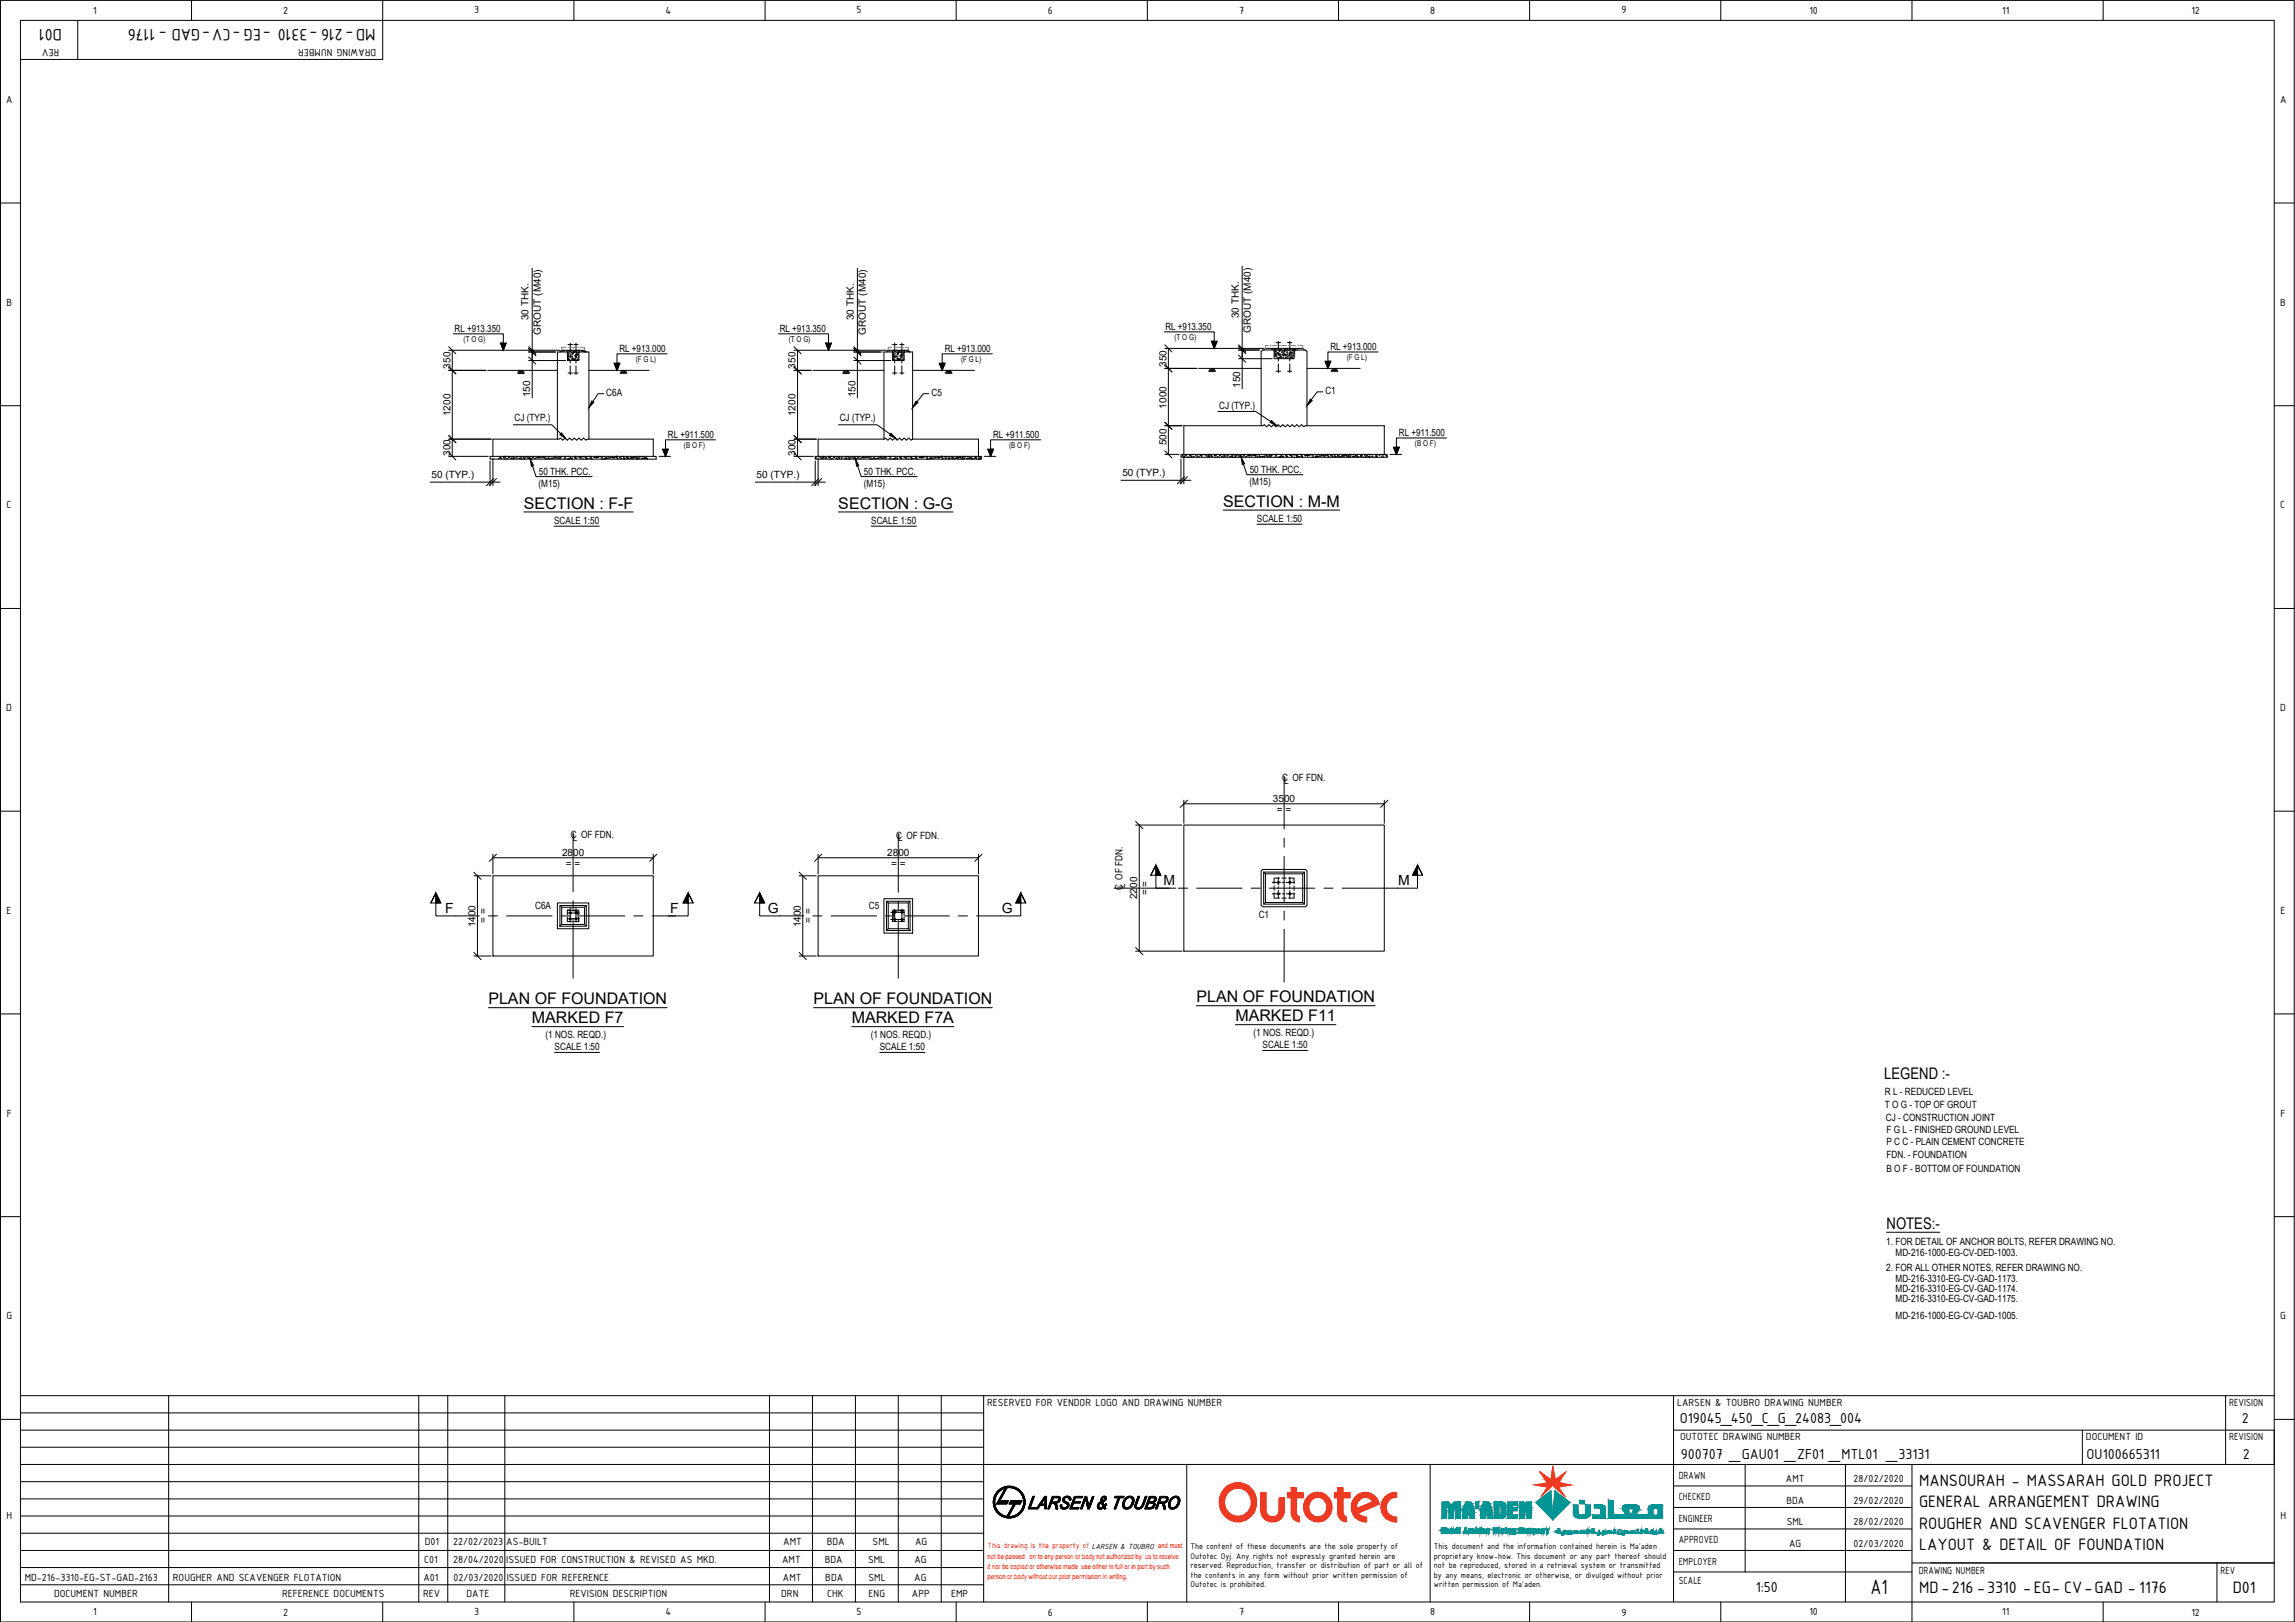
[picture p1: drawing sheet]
<svg xmlns="http://www.w3.org/2000/svg" width="841mm" height="594mm" viewBox="0 0 841 594" stroke-linecap="round" stroke-linejoin="round" font-family="sans-serif">
<defs><g id="words">
<text font-size="8.1" x="685.4" y="583.9">A1</text>
<g font-size="6.5">
<text x="22.7" y="10.6" transform="rotate(-180 22.7 10.6)">D01</text>
<text x="137.6" y="10.6" transform="rotate(-180 137.6 10.6)">MD-216 -3310 -EG -CV-GAD - 1176</text>
<text x="703.3" y="544.3">MANSOURAH - MASSARAH GOLD PROJECT</text>
<text x="703.3" y="552.1">GENERAL ARRANGEMENT DRAWING</text>
<text x="703.3" y="560">ROUGHER AND SCAVENGER FLOTATION</text>
<text x="703.3" y="567.9">LAYOUT &amp; DETAIL OF FOUNDATION</text>
<text x="703.3" y="583.6">MD-216 -3310 -EG- CV-GAD - 1176</text>
<text x="818.2" y="583.6">D01</text>
</g>
<g font-size="5.9">
<text x="448.3" y="185.6">SECTION : M-M</text>
<text x="192" y="186.3">SECTION : F-F</text>
<text x="307.2" y="186.3">SECTION : G-G</text>
<text x="179" y="367.8">PLAN OF FOUNDATION</text>
<text x="298.2" y="367.8">PLAN OF FOUNDATION</text>
<text x="438.4" y="367.1">PLAN OF FOUNDATION</text>
<text x="194.9" y="374.8">MARKED F7</text>
<text x="312.1" y="374.8">MARKED F7A</text>
<text x="452.7" y="374.1">MARKED F11</text>
<text x="690.5" y="395.3">LEGEND :-</text>
<text x="691.3" y="450.1">NOTES:-</text>
</g>
<g font-size="5.7">
<text x="615.6" y="521.2">O19045_450_C_G_24083_004</text>
<text x="821.5" y="521.2">2</text>
<text x="615.9" y="534.3">900707 _GAU01 _ZF01 _MTL01 _33131</text>
<text x="764.7" y="534.3">OU100665311</text>
<text x="821.9" y="534.3">2</text>
<text x="643.5" y="583.1">1:50</text>
</g>
<g font-size="5.1">
<text x="426.4" y="324">M</text>
<text x="512.4" y="324">M</text>
<text x="163.1" y="334.2">F</text>
<text x="245.6" y="334.2">F</text>
<text x="281.3" y="334.2">G</text>
<text x="367.1" y="334.2">G</text>
</g>
<g font-size="4.1">
<text x="34.2" y="5">1</text>
<text x="103.8" y="5.1">2</text>
<text x="173.8" y="4.9">3</text>
<text x="243.8" y="5">4</text>
<text x="313.9" y="4.9">5</text>
<text x="384" y="5.1">6</text>
<text x="454.1" y="5">7</text>
<text x="524.1" y="5">8</text>
<text x="594.2" y="4.9">9</text>
<text x="663.1" y="5">10</text>
<text x="733.7" y="5">11</text>
<text x="803.1" y="5.1">12</text>
<text x="21.7" y="17.9" transform="rotate(-180 21.7 17.9)">REV</text>
<text x="137.8" y="17.9" transform="rotate(-180 137.8 17.9)">DRAWING NUMBER</text>
<text x="2.2" y="37.7">A</text>
<text x="835.5" y="37.7">A</text>
<text x="2.4" y="112">B</text>
<text x="835.6" y="112">B</text>
<text x="2.4" y="186.2">C</text>
<text x="835.6" y="186.2">C</text>
<text x="2.3" y="260.5">D</text>
<text x="835.6" y="260.5">D</text>
<text x="2.4" y="334.7">E</text>
<text x="835.7" y="334.7">E</text>
<text x="2.5" y="409">F</text>
<text x="835.7" y="409">F</text>
<text x="2.4" y="483.2">G</text>
<text x="835.6" y="483.2">G</text>
<text x="361.8" y="514.9">RESERVED FOR VENDOR LOGO AND DRAWING NUMBER</text>
<text x="614.6" y="514.9">LARSEN &amp; TOUBRO DRAWING NUMBER</text>
<text x="816.9" y="514.9">REVISION</text>
<text x="615.7" y="527.4">OUTOTEC DRAWING NUMBER</text>
<text x="764.4" y="527.4">DOCUMENT ID</text>
<text x="816.9" y="527.4">REVISION</text>
<text x="615.2" y="541.6">DRAWN</text>
<text x="654.5" y="542.9">AMT</text>
<text x="679.3" y="542.9">28/02/2020</text>
<text x="615.2" y="549.5">CHECKED</text>
<text x="654.6" y="550.8">BDA</text>
<text x="679.3" y="550.8">29/02/2020</text>
<text x="2.4" y="556.4">H</text>
<text x="615.2" y="557.4">ENGINEER</text>
<text x="835.7" y="556.4">H</text>
<text x="654.8" y="558.7">SML</text>
<text x="679.3" y="558.7">28/02/2020</text>
<text x="155.7" y="566">D01</text>
<text x="166" y="566">22/02/2023</text>
<text x="185.5" y="566">AS-BUILT</text>
<text x="287" y="566">AMT</text>
<text x="303" y="566">BDA</text>
<text x="319.8" y="566">SML</text>
<text x="335.3" y="566">AG</text>
<text x="615.2" y="565.2">APPROVED</text>
<text x="655.7" y="566.6">AG</text>
<text x="679.3" y="566.6">02/03/2020</text>
<text x="155.4" y="572.6">C01</text>
<text x="166" y="572.6">28/04/2020</text>
<text x="185.5" y="572.6">ISSUED FOR CONSTRUCTION &amp; REVISED AS MKD.</text>
<text x="286.6" y="572.6">AMT</text>
<text x="302.2" y="572.6">BDA</text>
<text x="318.1" y="572.6">SML</text>
<text x="335.1" y="572.6">AG</text>
<text x="615.2" y="573.1">EMPLOYER</text>
<text x="9.1" y="578.9">MD-216-3310-EG-ST-GAD-2163</text>
<text x="63.4" y="578.9">ROUGHER AND SCAVENGER FLOTATION</text>
<text x="155.2" y="578.9">A01</text>
<text x="166.2" y="578.9">02/03/2020</text>
<text x="185.7" y="578.9">ISSUED FOR REFERENCE</text>
<text x="286.9" y="578.9">AMT</text>
<text x="302.4" y="578.9">BDA</text>
<text x="318.3" y="578.9">SML</text>
<text x="335" y="578.9">AG</text>
<text x="615.2" y="580.3">SCALE</text>
<text x="703.1" y="576.3">DRAWING NUMBER</text>
<text x="813.8" y="576.3">REV</text>
<text x="19.8" y="584.9">DOCUMENT NUMBER</text>
<text x="103.4" y="584.9">REFERENCE DOCUMENTS</text>
<text x="155.1" y="584.9">REV</text>
<text x="171" y="584.9">DATE</text>
<text x="208.8" y="584.9">REVISION DESCRIPTION</text>
<text x="286.3" y="584.9">DRN</text>
<text x="303.1" y="584.9">CHK</text>
<text x="318.3" y="584.9">ENG</text>
<text x="334.2" y="584.9">APP</text>
<text x="348.6" y="584.9">EMP</text>
<text x="34.2" y="591.6">1</text>
<text x="103.8" y="591.7">2</text>
<text x="173.8" y="591.6">3</text>
<text x="243.8" y="591.6">4</text>
<text x="313.9" y="591.6">5</text>
<text x="384" y="591.7">6</text>
<text x="454.1" y="591.6">7</text>
<text x="524.1" y="591.6">8</text>
<text x="594.2" y="591.7">9</text>
<text x="663.1" y="591.6">10</text>
<text x="733.7" y="591.6">11</text>
<text x="803.1" y="591.7">12</text>
</g>
<g font-size="3.7">
<text x="193.7" y="117.3" transform="rotate(-90 193.7 117.3)">30 THK.</text>
<text x="312.9" y="117.3" transform="rotate(-90 312.9 117.3)">30 THK.</text>
<text x="453.9" y="116.6" transform="rotate(-90 453.9 116.6)">30 THK.</text>
<text x="166.6" y="121.5">RL +913.350</text>
<text x="198.2" y="122.6" transform="rotate(-90 198.2 122.6)">GROUT (M40)</text>
<text x="285.8" y="121.5">RL +913.350</text>
<text x="317.3" y="122.6" transform="rotate(-90 317.3 122.6)">GROUT (M40)</text>
<text x="427.1" y="120.8">RL +913.350</text>
<text x="458.3" y="121.9" transform="rotate(-90 458.3 121.9)">GROUT (M40)</text>
<text x="227" y="128.8">RL +913.000</text>
<text x="346.2" y="128.8">RL +913.000</text>
<text x="487.6" y="128.2">RL +913.000</text>
<text x="165.1" y="135" transform="rotate(-90 165.1 135)">350</text>
<text x="291.5" y="135" transform="rotate(-90 291.5 135)">350</text>
<text x="427.4" y="134.3" transform="rotate(-90 427.4 134.3)">350</text>
<text x="454.5" y="142.1" transform="rotate(-90 454.5 142.1)">150</text>
<text x="194.3" y="145.5" transform="rotate(-90 194.3 145.5)">150</text>
<text x="222.2" y="145.1">C6A</text>
<text x="313.5" y="145.5" transform="rotate(-90 313.5 145.5)">150</text>
<text x="341.3" y="145.1">C5</text>
<text x="427.4" y="149.6" transform="rotate(-90 427.4 149.6)">1000</text>
<text x="446.8" y="149.6">CJ (TYP.)</text>
<text x="485.7" y="144.4">C1</text>
<text x="165.1" y="152.4" transform="rotate(-90 165.1 152.4)">1200</text>
<text x="188.6" y="154.1">CJ (TYP.)</text>
<text x="291.5" y="152.4" transform="rotate(-90 291.5 152.4)">1200</text>
<text x="307.7" y="154.1">CJ (TYP.)</text>
<text x="244.8" y="160.3">RL +911.500</text>
<text x="363.9" y="160.3">RL +911.500</text>
<text x="512.7" y="159.7">RL +911.500</text>
<text x="165.1" y="167" transform="rotate(-90 165.1 167)">300</text>
<text x="291.5" y="167" transform="rotate(-90 291.5 167)">300</text>
<text x="427.4" y="163.2" transform="rotate(-90 427.4 163.2)">500</text>
<text x="197.4" y="173.8">50 THK. PCC.</text>
<text x="316.6" y="173.8">50 THK. PCC.</text>
<text x="458" y="173.2">50 THK. PCC.</text>
<text x="158.1" y="175.1">50 (TYP.)</text>
<text x="197.4" y="178.2">(M15)</text>
<text x="277.3" y="175.1">50 (TYP.)</text>
<text x="316.5" y="178.2">(M15)</text>
<text x="411.3" y="174.5">50 (TYP.)</text>
<text x="457.9" y="177.6">(M15)</text>
<text x="203.1" y="191.9">SCALE 1:50</text>
<text x="319.3" y="191.9">SCALE 1:50</text>
<text x="460.6" y="191.2">SCALE 1:50</text>
<text x="469.8" y="286.2">C OF FDN.</text>
<text x="470.6" y="287.2">L</text>
<text x="466.5" y="293.7">3500</text>
<text x="467.9" y="297.7">= =</text>
<text x="209.2" y="306.9">C OF FDN.</text>
<text x="210" y="307.9">L</text>
<text x="328.4" y="307.3">C OF FDN.</text>
<text x="329.2" y="308.2">L</text>
<text x="206" y="313.5">2800</text>
<text x="207.3" y="317.5">= =</text>
<text x="325.2" y="313.5">2800</text>
<text x="326.6" y="317.5">= =</text>
<text x="411.4" y="326.1" transform="rotate(-90 411.4 326.1)">C OF FDN.</text>
<text x="412.3" y="325.3" transform="rotate(-90 412.3 325.3)">L</text>
<text x="416.8" y="329.3" transform="rotate(-90 416.8 329.3)">2200</text>
<text x="420.8" y="327.9" transform="rotate(-90 420.8 327.9)">= =</text>
<text x="196.1" y="332.8">C6A</text>
<text x="318.4" y="332.8">C5</text>
<text x="174.3" y="339.7" transform="rotate(-90 174.3 339.7)">1400</text>
<text x="178.3" y="338.1" transform="rotate(-90 178.3 338.1)">= =</text>
<text x="293.5" y="339.7" transform="rotate(-90 293.5 339.7)">1400</text>
<text x="297.4" y="338.1" transform="rotate(-90 297.4 338.1)">= =</text>
<text x="461.3" y="336.1">C1</text>
<text x="199.9" y="380">(1 NOS. REQD.)</text>
<text x="319.1" y="380">(1 NOS. REQD.)</text>
<text x="459.4" y="379.3">(1 NOS. REQD.)</text>
<text x="462.7" y="384">SCALE 1:50</text>
<text x="203.2" y="384.7">SCALE 1:50</text>
<text x="322.4" y="384.7">SCALE 1:50</text>
<text x="690.8" y="401">R L - REDUCED LEVEL</text>
<text x="690.7" y="405.9">T O G - TOP OF GROUT</text>
<text x="691.1" y="410.6">CJ - CONSTRUCTION JOINT</text>
<text x="691.3" y="415.1">F G L - FINISHED GROUND LEVEL</text>
<text x="691.3" y="419.5">P C C - PLAIN CEMENT CONCRETE</text>
<text x="691.3" y="424.2">FDN. - FOUNDATION</text>
<text x="691.3" y="429.2">B O F - BOTTOM OF FOUNDATION</text>
<text x="691.3" y="456.2">1. FOR DETAIL OF ANCHOR BOLTS, REFER DRAWING NO.</text>
<text x="694.6" y="460.1">MD-216-1000-EG-CV-DED-1003.</text>
<text x="691.3" y="465.6">2. FOR ALL OTHER NOTES, REFER DRAWING NO.</text>
<text x="694.6" y="469.5">MD-216-3310-EG-CV-GAD-1173.</text>
<text x="694.6" y="473.2">MD-216-3310-EG-CV-GAD-1174.</text>
<text x="694.6" y="476.8">MD-216-3310-EG-CV-GAD-1175.</text>
<text x="694.6" y="483.2">MD-216-1000-EG-CV-GAD-1005.</text>
</g>
<g font-size="3.3">
<text x="436.2" y="567.3">The content of these documents are the sole property of</text>
<text x="525.5" y="567.3">This document and the information contained herein is Ma'aden</text>
<text x="436.2" y="570.8">Outotec Oyj. Any rights not expressly granted herein are</text>
<text x="436.2" y="574.4">reserved. Reproduction, transfer or distribution of part or all of</text>
<text x="525.5" y="570.8">proprietary know-how. This document or any part thereof should</text>
<text x="525.5" y="574.4">not be reproduced, stored in a retrieval system or transmitted</text>
<text x="436.2" y="577.8">the contents in any form without prior written permission of</text>
<text x="436.2" y="581.3">Outotec is prohibited.</text>
<text x="525.5" y="577.8">by any means, electronic or otherwise, or divulged without prior</text>
<text x="525.5" y="581.3">written permission of Ma'aden.</text>
</g>
<g font-size="2.9">
<text x="169.9" y="125.3">(T O G)</text>
<text x="289.1" y="125.3">(T O G)</text>
<text x="430.4" y="124.6">(T O G)</text>
<text x="493.5" y="131.9">(F G L)</text>
<text x="233" y="132.6">(F G L)</text>
<text x="352.2" y="132.6">(F G L)</text>
<text x="250.6" y="164.1">(B O F)</text>
<text x="369.8" y="164.1">(B O F)</text>
<text x="518.5" y="163.4">(B O F)</text>
</g>
<text font-size="2.9" fill="#f00" x="362" y="567.1">This drawing is the property of LARSEN &amp; TOUBRO and must</text>
<g font-size="2.6" fill="#f00">
<text x="361.9" y="570.9">not be passed on to any person or body not authorized by us to receive</text>
<text x="361.9" y="574.7">it nor be copied or otherwise made use either in full or in part by such</text>
<text x="361.9" y="578.5">person or body without our prior permission in writing.</text>
</g>
</g></defs>
<!-- layer: 0 -->
<g fill="none" stroke="#000" stroke-width=".37">
<path d="M164.4 134.3l2.6 2.7M164.4 127l2.6 2.6M166.1 122.3h18.3v6v-2.6h-1l1 2.6 1.1-2.6M178.7 135.7h25.6M193.7 127.6l2.6 2.6M193.7 127l2.6 2.6M193.7 130.7l2.6 2.7M205.2 128.9l.6-.6h8.4l.6 .6M205.5 128.7h.2M205.7 128.5v.2M206.1 128.5h.1M206.3 128.4l.2-.1z"/>
<path d="M206.5 128.6h.1M207.6 128.9h.1M207.9 128.4h.1M207.9 130.7h.1M207.9 129.4h.1M208 129.7h.1M208 131.9h.1M208 129.9h.1M208.1 131h.1M208.1 130.1h.1M208.2 129.3h.1M208.2 136.6h1.6"/>
<path d="M208.2 126.2h1.6M208.2 130.6h.1M208.2 131.5h.1M208.4 131.3l-.2 .2zM208.5 131.7h.1M208.5 128.9h.1M208.7 128.7h.1M208.7 129.6h.1M208.9 130.7h.2zM209 134v3.2M209 130.5h.1M209 125.7v3.1"/>
<path d="M209 129.9v1M209 131.9v1.1M209 130.3h.1M209.4 128.3h.1M209.4 131.7h.1M209.5 130.8h.1M209.5 131.3h.1M209.5 129h.1M209.5 129.9h.1M209.5 129.7h.1M209.6 130.7h.1M209.6 129.5h.1"/>
<path d="M209.9 129.5h.1M209.9 131.3h.1M209.9 131.7h.1M210.1 131.8h.1M210.1 128.6l.2-.1zM210.3 128.5h.1M210.3 136.6h1.5M210.3 126.2h1.5M210.3 131.5l-.2 .1zM210.4 129l-.3 .2zM210.5 130.4h.1M210.5 131.8h.2z"/>
<path d="M210.6 128.9h.1M210.6 131.2h.1M210.7 130.3h.1M210.7 132.1h.1M210.8 131.5h.1M210.8 130.7h.1M210.9 129.8h.1M211 128.4h.1M211 129h.1M211 131h.1M211 130.7h.1M211.1 125.7v3.1"/>
<path d="M211.1 131.9v1.1M211.1 134v3.2M211.1 129.4h.1M211.2 129.9l.1-.1-.2 .1v1M211.3 130.2h.1M211.3 129.2h.1M211.4 131.8h.1M211.4 128.4l-.2 .1zM211.6 131.1h.1M211.6 131.6h.1M211.8 129.6h.1M211.9 130.4h.1"/>
<path d="M212 128.7h.1M212 128.3h.1M212 129.1h.1M212.1 131.8h.1M212.1 131.7v.1M213.3 128.5l-.2 .2zM213.4 128.5h.1M213.8 128.7h.1M214 128.8l.1-.1zM214.7 128.9h.1M215.8 135.7h22.1M244.5 129.6h-18.4v6.1v-2.7h1.1l-1.1 2.7-1.1-2.7"/>
<path d="M285.3 122.3h18.3v6v-2.6h-1l1 2.6 1.1-2.6M291 134.3l2.6 2.7M291 127l2.6 2.6M297.9 135.7h26M312.9 127.6l2.6 2.6M312.9 127l2.6 2.6M312.9 130.7l2.6 2.7M324.9 128.9l.6-.6h7.4l.6 .6M325.5 128.4l.1-.1zM325.7 128.6h.1M326.8 128.9h.1M327.1 136.6h1.6"/>
<path d="M327.1 126.2h1.6M327.1 128.4h.1M327.1 130.7h.1M327.1 129.4h.1M327.2 129.7h.1M327.2 129.9h.1M327.2 131.9h.1M327.2 131h.1M327.3 130.1h.1M327.3 129.3h.1M327.4 130.6h.1M327.4 131.5h.1"/>
<path d="M327.5 131.3l-.1 .2zM327.6 128.9h.1M327.7 131.7h.1M327.8 128.7h.1M327.8 129.6h.1M327.9 125.7v3.1M327.9 129.9v1M327.9 131.9v1.1M327.9 134v3.2M328.1 130.7h.2zM328.1 130.5h.1M328.2 130.3h.1"/>
<path d="M328.5 128.3h.1M328.6 131.7h.1M328.6 130.8h.1M328.6 131.3h.1M328.7 129h.1M328.7 129.9h.1M328.7 129.7h.1M328.8 130.7h.1M328.8 129.5h.1M329.1 129.5h.1M329.1 131.3h.1M329.1 131.7h.1"/>
<path d="M329.3 131.8h.1M329.3 128.6l.2-.1zM329.4 131.5l-.1 .1zM329.5 128.5h.1M329.5 129v.3l-.2-.1zM329.6 130.4h.1M329.6 131.8h.3zM329.7 136.6h1.6M329.7 126.2h1.6M329.8 128.9h.1M329.8 131.2h.1M329.8 130.3h.1"/>
<path d="M329.8 132.1h.1M329.9 131.5h.1M330 130.7h.1M330 129.8h.1M330.2 128.4h.1M330.2 129h.1M330.2 131h.1M330.2 130.7h.1M330.3 129.4h.1M330.3 129.9l.2-.1zM330.5 130.2h.1M330.5 129.2h.1"/>
<path d="M330.5 128.4l-.1 .1 .1-.1M330.5 125.7v3.1M330.5 129.9v1M330.5 131.9v1.1M330.5 134v3.2M330.5 131.8h.1M330.8 131.1h.1M330.8 131.6h.1M331 129.6h.1M331 130.4h.1M331.2 128.7h.1M331.2 128.3h.1"/>
<path d="M331.2 129.1h.1M331.3 131.8h.1M331.3 131.7v.1M332.4 128.5l-.1 .2zM332.5 128.5h.1M333 128.7h.1M333.1 128.8l.2-.1zM334.4 135.7h22.7M363.6 129.6h-18.3v6.1v-2.7h1l-1 2.7-1.1-2.7M426.6 121.6h18.4v6v-2.6h-1.1l1.1 2.6 1-2.6M426.8 133.6l2.7 2.6M426.8 126.3l2.7 2.6"/>
<path d="M439.3 134.9h22.9M453.9 126.9l2.6 2.6M453.9 126.3l2.6 2.6M453.9 130.1l2.6 2.6M463.1 128.2l.6-.6h13.7l.6 .6M466.2 127.7l-.2 .2M466.7 127.8h.1M466.8 127.7l.2-.1zM467 128.4h.1M467.1 127.9h.1M467.1 130.1h.1M467.1 129.2h.1"/>
<path d="M467.1 128.2h.1M467.1 129.6h.1M467.1 128.6h.1M467.3 130.5h.1M467.4 129.6h.1M467.4 130.4l-.2 .2zM467.4 129.8l.1-.1zM467.4 128.7h.1M467.4 130.1h.1M467.6 135.9h1.7M467.6 125.5h1.7M467.7 128.2h.1"/>
<path d="M467.7 130h.1M467.7 130.7h.1M467.8 129.4l.2-.2v.3zM468 131h.1M468.1 129.1h.1M468.2 128.2h.1M468.4 131h.1M468.5 127.7h.1M468.5 125v3.2M468.5 129.2v1M468.5 131.2v1.1M468.5 133.3v3.2"/>
<path d="M468.6 129.7h.1M468.6 129.9h.1M468.7 131.2h.1M468.7 130.3h.1M468.7 128.3h.1M468.8 128.5h.1M468.8 129.4h.1M468.9 128.7h.1M469 130.9l.1-.1zM469.1 130.9h.1M469.1 128.2h-.1M469.1 128.2h.1"/>
<path d="M469.1 129.9h.1M469.1 128.3h.1M469.1 130h.1M469.2 128h.1M469.3 130.5h.1M469.3 130.6l-.2 .1 .2-.1M469.5 131.1h.1M469.6 129l.2-.1zM469.8 129.8h.1M469.8 128.9h.1M469.9 127.6h.1M470 129.7h.1"/>
<path d="M470 127.6h-.1M470 131h.1M470.1 129.3h.1M470.1 130.1h.1M470.1 130.7h.1M470.1 128.4h.1M470.2 129.6h.1M470.5 128.8h.1M470.5 128.4h.1M470.6 130.1h.1M470.6 129.9l.2-.2 .1 .2zM470.7 127.9l.1-.1z"/>
<path d="M470.8 128.7h.1M470.8 129.7h.1M470.8 130.2h.1M470.8 127.8h.1M470.9 131.2h.1M471.1 128.2h.1M471.2 130h.2zM471.2 130.7l-.1 .2zM471.4 129.9h.1M471.4 130.8h.1M471.4 129.8h.1M471.5 129h.1"/>
<path d="M471.5 128.6h.1M471.5 127.7h.1M471.7 129.3h.1M471.8 130.5h.1M471.9 127.7h.1M471.8 131.1h.1M471.9 135.9h1.5M471.9 125.5h1.5M471.9 128.4h.1M472 130.1h.1M472.3 131.2h.1M472.4 129.9h.1"/>
<path d="M472.4 129.5h.1M472.4 130.4h.1M472.5 128h.1M472.5 127.6h.1M472.7 125v3.2M472.7 129.2v1M472.7 131.2v1.1M472.7 133.3v3.2M472.7 131.4h.1M472.7 128.9l-.1 .1zM472.8 130.7h.1M472.8 131.1l.1-.1z"/>
<path d="M472.8 128.9h.1M472.8 129.8h.1M472.9 129.9h.1M473.1 129.4h.1M473.1 131.1h.1M473.2 128.4h.1M473.3 129.1h.1M473.4 128.5h.1M473.4 130.9h.1M473.4 130.2h.1M473.4 129.2l.2-.1zM473.5 130.3h.1"/>
<path d="M473.8 127.9h.1M473.7 130.1v.3l-.2-.1zM473.8 131.2h.1M473.8 128.3h.1M473.9 127.8h.1M473.9 129.7h.1M474.1 129.6h.1M474.1 130.5h.1M474.1 129.3h.1M474.2 128.7h.1M474.3 128h.1M474.5 128.1l.2-.1z"/>
<path d="M475.2 128.2h.1M478.4 128.2l.6 .5M479 134.9h19.4M505 128.9h-18.4v6v-2.6h1.1l-1.1 2.6-1-2.6M164.4 159.5l2.6 2.7M291 159.5l2.6 2.7M426.8 154.6l2.7 2.6M462.2 155.9h.7l.4-.4 .8 .9 .9-.9 .9 .9 .8-.9 .9 .9 .8-.9 .9 .9 .8-.9 .9 .9 .8-.9 .9 .9 .8-.9 .9 .9 .8-.9 .9 .9 .9-.9 .8 .9 .4-.5h.8M164.4 165.8l2.6 2.7M180.6 167.1h-1v1.1h60.9v-1.1h-1.1M180.9 175.3l-2.6 2.6M181.9 175.3l-2.6 2.6"/>
<path d="M182.8 168h.1M183 167.4h.1M183.2 167.7h.1M183.3 167.7l.2-.1zM183.6 167.8h.1M184.6 167.3h.1M184.7 168.1h.1M184.7 167.1h.1M184.7 167.5h.1M185 167.7h.1M185.3 167.1h.1M185.5 168.1v.1"/>
<path d="M185.7 168h.1M186.3 167.2h.1M186.4 167.4h.1M186.5 167.5h.1M186.6 167.2h.1M187.2 167.9l.2-.1zM187.4 167.8h.1M187.7 167.3h.1M187.7 168.2h.1M188 167.7h.1M188.1 167.3h.1M188.4 167.7h.1"/>
<path d="M189 168h.1M189.1 167.6h.1M189.5 167.3h.1M190.3 167.8h.1M190.4 167.8h.1M190.7 167.3h.1M190.8 168h.1M190.9 167.4h.1M191 168.1l.2-.1zM191.4 167.2h.1M191.7 168.2h.1M191.8 167.6h.1"/>
<path d="M192.2 168h.1M192.4 167.4h.1M192.4 167.7h.1M193.1 167.4h.1M193.3 167.2l.1-.1zM193.4 168h.1M193.8 167.5h.1M194 167.4h.1M194.1 167.9h.1M194.1 168.1v.1M194.5 168.1h.1M194.5 167.2h.1"/>
<path d="M194.6 168h.1M195.1 167.7h.1M195.2 167.6h.1M195.5 167.2h.1M195.8 168h.1M196.1 167.8h.1M196.6 167.7h.1M196.8 167.5h.1M197.1 167.4h.2zM197.2 167.7h.1M197.4 167.4h.1M197.7 167.5h.1"/>
<path d="M198 167.7h.1M198.4 167.3h.1M198.6 167.6h.1M199.2 167.5l.2-.2 .1 .3zM199.3 167.2h.1M199.4 168.1h.1M199.5 167.7h.1M199.9 167.4h.1M200.1 168h.1M200.3 168.2h.1M200.9 167.8h.1M200.9 167.7l.2-.1z"/>
<path d="M201.1 167.9h.1M201.3 168.1h.1M201.3 167.2h.1M201.8 167.9h.1M202.1 168l.2-.3v.3zM202.3 167.9h.1M202.6 167.9h.1M202.8 167.7h.1M203.2 167.1h.2M203.3 167.1h.1M203.4 167.7h.1M203.4 167.6h.1"/>
<path d="M203.8 168h.1M204 167.7h.1M204.3 160.8h.6l.4-.4 .9 .9 .9-.9 .8 .9 .8-.9 .9 .9 .8-.9 .9 .9 .9-.9 .8 .9 .9-.9 .8 .9 .4-.5h.7M204.4 167.4h.1M204.7 167.9l.2-.1zM204.9 167.4h.1M205.2 167.1h.1M205.1 168h.1M205.4 167.5h.1M206.1 167.2h.1M206.6 168.1h.1M206.8 167.3h.1"/>
<path d="M206.8 167.1h.1M207.1 168h.1M207.1 167.3h.1M208 168.1h.1M208.1 167.1h.1M208.1 168h.1M208.6 168.1l.1-.1zM208.8 167.8h.1M209 167.5h.1M209.4 167.8h.1M209.5 167.7h.1M209.5 168.2h.1"/>
<path d="M210.5 167.6h.1M210.5 167.2h.1M210.8 167.7h.1M210.8 167.8l.2-.1zM210.8 167.2l.2-.1zM211 167.9h.1M212 167.2h.1M212.1 167.5h.1M212.1 167.4h.1M212.6 167.6h.1M212.9 167.8h.1M212.8 167.3h.1"/>
<path d="M213.4 167.3h.1M213.5 168.2h.1M213.5 167.3h.1M213.8 167.1h.1M214.2 167.4h.1M214.6 167.4h.2zM214.8 168h.1M214.8 167.4h.1M214.9 168h.1M215.5 167.9h.1M215.9 167.1h.3M216.2 167.1h.1"/>
<path d="M216.2 167.4h.1M216.2 167.8h.1M216.4 167.7h.1M216.5 167.8h.1M216.7 168.2h.1M217.6 167.6h.1M217.6 167.5h.1M217.9 167.4h.1M218.2 167.6h.1M218.5 167.2h.1M218.5 167.7l.2-.1zM218.8 167.6l.2-.2v.2z"/>
<path d="M218.8 167.4h.1M219 167.4h.1M219.1 167.5h.1M219.5 167.1h.1M219.8 167.3h.1M219.9 167.2h.1M220.3 167.3h.1M220.3 168.2h.1M220.5 167.6h.1M220.5 168.1h.1M220.8 168.2h.1M221.4 167.3h.1"/>
<path d="M221.5 168.1h.1M221.6 168l.2-.2 .1 .2zM221.7 168h.1M221.9 167.7h.1M222 167.8h.1M222.3 167.9l.2-.1zM222.5 168h.1M222.8 167.4h.1M223.1 167.7h.1M223.4 167.7h.1M223.6 167.5h.1M224.2 167.7h.1"/>
<path d="M224.2 167.4h.1M224.4 167.6h.1M224.7 167.8h.1M224.8 167.6h.1M225.1 167.3h.1M225.6 167.5h.1M225.8 167.1h.1M225.8 167.4h.1M225.8 167.5h.1M225.9 167.1h.1M226.1 168.1l.2-.1zM226.2 167.8h.1"/>
<path d="M227 167.5h.1M227.1 168.1h.1M227.2 167.2h.1M227.5 167.3h.1M227.6 167.9h.1M227.8 167.1h.1M228.2 167.2h.1M228.3 167.2l.3-.1zM228.5 167.9h.1M228.5 167.6h.1M228.5 168.1h.1M229 168h.1"/>
<path d="M229.7 167.3h.1M229.7 168.1h.1M229.8 167.7h.1M230.2 167.9h.1M230.5 168h.1M230.9 167.8h.1M231.2 167.5h.1M231.3 167.8h.1M231.3 167.7h.1M231.6 167.5h.1M231.9 168.1h.1M231.9 167.7h.1"/>
<path d="M232.4 167.4h.1M232.5 167.4h.1M232.7 167.8h.1M232.8 167.5h.1M233.3 168.2h.1M233.4 168.1h.1M233.6 167.4h.1M233.6 167.8h.1M233.9 168h.1M233.9 167.1h.1M234.1 167.8h.1M234.2 167.4h.1"/>
<path d="M234.4 167.3h.1M235 167.9h.1M235.2 167.2h.1M235.3 167.9h.1M235.5 167.8h.1M235.5 167.1h.2M235.6 167.9h.1M236 167.6h.2zM236.2 168h.1M236.6 167.6h.1M236.6 167.7h.1M236.9 168h.1"/>
<path d="M237 168h.1M237.3 168v.1M241.5 167.1h4.2M262.2 161.1h-18.3v6v-2.6h1l-1 2.6-1.1-2.6M291 165.8l2.6 2.7M298.7 167.4v.1M298.8 167.8h.1M299 167.2l-.2 .3zM299.8 167.1h-1.1v1.1h60.9v-1.1h-1M299.8 167.1h.1M299.9 167.1h.1M300.1 167.3h.1"/>
<path d="M300.1 175.3l-2.7 2.6M300.5 167.6h.1M300.8 168h.1M301.1 175.3l-2.6 2.6M301.2 167.5h.1M301.4 167.1h.1M301.4 168h.1M301.7 167.9l.2-.2v.3zM301.8 167.1h.1M302.2 167.4h.1M302.3 167.7h.1M302.5 167.7l.2-.1z"/>
<path d="M302.8 167.8h.1M303.7 167.5h.1M303.8 168.1h.1M303.9 167.1h.1M303.9 167.5h.1M304.1 167.7h.1M304.4 167.1h.1M304.7 168.1v.1M304.8 168h.1M305.4 167.2h.1M305.5 167.4h.1M305.6 167.5h.1"/>
<path d="M305.8 167.2h.1M306.3 167.9l.2-.1zM306.5 167.8h.1M306.8 167.3h.1M306.8 168.2h.1M307.2 167.7h.1M307.3 167.3h.1M307.6 167.7h.1M308.2 168h.1M308.2 167.6h.1M308.7 167.3h.1M309.5 167.8h.1"/>
<path d="M309.6 167.8h.1M309.9 167.3h.1M310 168h.1M310.1 167.4h.1M310.2 168.1l.1-.1zM310.6 167.2h.1M310.9 168.2h.1M310.9 167.6h.1M311.2 168.1h.1M311.5 167.4h.1M311.6 167.7h.1M312.3 167.4h.1"/>
<path d="M312.4 167.2l.2-.1zM312.5 168h.1M312.9 167.5h.1M313.1 167.4h.1M313.2 167.9h.1M313.3 168.2h.1M313.6 167.2h.1M313.6 168.1h.1M313.8 168h.1M314.2 167.7h.1M314.4 167.6h.1M314.7 167.2h.1"/>
<path d="M315 168h.1M315.3 167.8h.1M315.8 167.7h.1M315.9 167.5h.1M316.2 167.4h.2zM316.4 167.7h.1M316.6 167.4h.1M316.9 167.5h.1M317.2 167.7h.1M317.6 167.3h.1M317.8 167.6h.1M318.4 167.2h.1"/>
<path d="M318.6 168.1h.1M318.6 167.3v.3l-.2-.1zM318.6 167.7h.1M319.1 167.4h.1M319.2 168h.1M319.4 168.2h.1M320 167.8h.1M320.1 167.7l.2-.1zM320.3 167.9h.1M320.4 168.1h.1M320.5 167.2h.1M321 167.9h.1"/>
<path d="M321.2 168l.2-.3 .1 .3zM321.5 167.9h.1M321.8 167.9h.1M321.9 167.7h.1M322.4 167.1h.1M322.5 167.1h.1M322.5 167.7h.1M322.6 167.6h.1M322.9 168h.1M323.1 167.7h.1M323.6 167.4h.1M323.9 167.9l.2-.1z"/>
<path d="M323.9 160.8l.6-.4 .9 .9 .8-.9 .9 .9 .8-.9 .9 .9 .8-.9 .9 .9 .8-.9 .9 .9 .8-.9 .9 .9 .5-.5M324.1 167.4h.1M324.4 167.1h.1M324.3 168h.1M324.5 167.5h.1M325.3 167.2h.1M325.8 168.1h.1M325.9 167.3h.1M326 167.1h.1M326.3 168h.1M326.3 167.3h.1M327.2 168.1h.1"/>
<path d="M327.2 167.1h.1M327.2 168h.1M327.7 168.1l.2-.1zM328 167.8h.1M328.2 167.5h.1M328.6 167.8h.1M328.6 167.7h.1M328.7 168.2h.1M329.6 167.6h.1M329.7 167.2h.1M329.9 167.2l.3-.1zM330 167.7h.1"/>
<path d="M330.1 167.7h.1M330.2 167.9h.1M331.1 167.2h.1M331.3 167.5h.1M331.3 167.4h.1M331.8 167.6h.1M332.1 167.8h.1M332 167.3h.1M332.5 167.3h.1M332.7 168.2h.1M332.7 167.3h.1M333 167.1h.1"/>
<path d="M333.3 167.4h.1M333.8 167.4h.2zM334 168h.1M334 167.4h.1M334 168v.2M334.1 168h.1M334.6 167.9h.1M335.1 167.1h.2M335.3 167.1h.1M335.4 167.8h.1M335.4 167.4h.1M335.5 167.7h.1"/>
<path d="M335.7 167.8h.1M335.9 168.2h.1M336.8 167.6h.1M336.8 167.5h.1M337.1 167.4h.1M337.3 167.6h.1M337.6 167.7l.2-.1zM337.7 167.2h.1M337.9 167.6l.3-.2v.2zM338 167.4h.1M338.2 167.4h.1M338.2 167.5h.1"/>
<path d="M338.6 167.1h.1M339 167.3h.1M339.1 167.2h.1M339.5 167.3h.1M339.5 168.2h.1M339.6 167.6h.1M339.6 168.1h.1M340 168.2h.1M340.5 167.3h.1M340.7 168.1h.1M340.8 168l.2-.2v.2zM340.8 168h.1"/>
<path d="M341.1 167.7h.1M341.2 167.8h.1M341.5 167.9l.1-.1zM341.7 168h.1M341.9 167.4h.1M342.2 167.7h.1M342.5 167.7h.1M342.7 167.5h.1M343.4 167.7h.1M343.4 167.4h.1M343.5 167.6h.1M343.9 167.8h.1"/>
<path d="M344 167.6h.1M344.3 167.3h.1M344.8 167.5h.1M344.9 167.1h.1M344.9 167.4h.1M344.9 167.1h.2M345 167.5h.1M345.1 167.1h.1M345.3 168.1l.2-.1zM345.4 167.8h.1M346.2 167.5h.1M346.3 167.2h.1"/>
<path d="M346.3 168.1h.1M346.7 167.3h.1M346.8 167.9h.1M347 167.1h.1M347.4 167.2h.1M347.5 167.2l.2-.1zM347.6 167.9h.1M347.6 167.6h.1M347.7 168.1h.1M348.2 168h.1M348.9 167.3h.1M348.9 168.1h.1"/>
<path d="M349 167.7h.1M349.4 167.9h.1M349.6 168h.1M350.1 167.8h.1M350.4 167.5h.1M350.4 167.8h.1M350.5 167.7h.1M350.8 167.5h.1M351 167.7h.1M351 168.1h.1M351.5 167.4h.1M351.7 167.4h.1"/>
<path d="M351.9 167.8h.1M352 167.5h.1M352.5 168.2h.1M352.6 168.1h.1M352.7 167.7h.1M352.7 167.4h.1M353.1 168h.1M353.1 167.1h.1M353.3 167.8h.1M353.4 167.4h.1M353.5 167.3h.1M354.2 167.9h.1"/>
<path d="M354.4 167.2h.1M354.5 167.9h.1M354.6 167.8h.1M354.7 167.1h.2M354.8 167.9h.1M355.2 167.6h.2zM355.4 168h.1M355.7 167.6h.1M355.8 167.7h.1M356.1 168h.1M356.5 168h.1M357.1 167.8h.1"/>
<path d="M357.2 167.5h.1M357.3 167.3h.1M357.6 168h.1M357.7 167.4l.1 .3-.3-.1zM358.4 168.2h.1M358.5 167.3h.1M358.7 167.6h.1M359 167.9l.2-.1zM359 168.1h.1M359.4 167.5h.1M360.7 167.1h4.2M381.4 161.1h-18.4v6v-2.6h1.1l-1.1 2.6-1-2.6"/>
<path d="M426.8 165.1l2.7 2.6M433.2 167.1h.1M433.2 166.8h.1M433.8 166.4h-1v1.1h75.5v-1.1h-1M433.9 167.4h.1M434 167.4l.1-.1zM434.1 174.6l-2.6 2.6M434.2 167h.1M434.3 166.8h.1M434.6 166.7h.1M434.9 167.4h.1M435.1 174.6l-2.6 2.6"/>
<path d="M435.3 167.4h.1M435.8 166.6h.1M435.9 166.8h.1M435.9 167.4h.1M436 166.5h.1M436.2 166.6l.2-.1zM436.5 167.2h.1M436.5 166.7h.1M436.7 167.5h.1M437.3 167.2h.1M437.5 166.5h.1M438 166.9h.1"/>
<path d="M438.5 167.4h.1M438.7 167h.1M439.2 167.3h.1M439.6 166.6h.1M440 166.8l.2-.1zM440.1 166.8h.1M440.2 167.1h.1M440.2 166.8l.2-.2v.2zM441.2 166.4h.1M441.3 166.4v.1M441.4 166.6h.1M441.9 166.9h.1"/>
<path d="M442.1 167.3h.1M442.6 166.8h.1M442.8 167.3h.1M442.8 166.4h.1M443 167.2l.2-.2 .1 .3zM443.2 166.4l-.1 .2zM443.5 166.7h.1M443.7 167.1h.1M443.9 167l.1-.1zM444.1 167.1h.1M445.1 166.6l-.1 .2zM445.2 167.4h.1"/>
<path d="M445.2 166.5h.1M445.3 166.8h.1M445.5 167h.1M445.8 166.5h.1M446.1 167.4l-.1 .1M446.1 167.4v.1M446.2 167.3h.1M446.8 166.5h.1M446.9 166.8h.1M447 166.8l-.1 .1zM447.2 166.5h.1M447.7 167.2l.2-.1z"/>
<path d="M447.9 167.1h.1M448.2 167.5h.1M448.2 166.6h.1M448.6 167h.1M448.6 166.6h.1M448.9 166.9l-.1 .2zM449.6 167.3h.1M449.6 166.8h.1M450 166.6h.1M450.8 167.1l-.1 .2zM450.9 167.1h.1M451.2 166.6h.1"/>
<path d="M451.4 167.3h.1M451.4 166.7h.1M451.5 167.4l.2-.1zM451.9 166.6h.1M452.2 167.5h.1M452.3 166.9h.1M452.8 167.3l-.2 .1zM452.9 166.8h.1M452.9 167h.1M453.6 166.7h.1M453.9 166.5h.1M453.9 167.2h.1"/>
<path d="M454.3 166.8h.1M454.5 166.8h.1M454.6 167.1h.1M454.7 167.4l-.1 .1M454.7 167.4v.1M455 167.4h.1M455 166.6h.1M455.1 167.4h.1M455.6 167h.1M455.7 166.9h.1M456 166.5h.1M456.4 167.3h.1"/>
<path d="M456.6 167.1h.1M457.2 166.9h.1M457.3 166.8h.1M457.6 166.7h.2zM457.7 167.1h.1M457.9 166.7h.1M458.2 166.8h.1M458.6 167h.1M458.9 166.6h.1M459.1 166.8h.1M459.8 166.6h.1M459.9 167.4h.1"/>
<path d="M460 166.6v.2h-.3zM460 167.1h.1M460.5 166.7h.1M460.6 167.3h.1M460.8 167.5h.1M461.4 167.1h.1M461.4 166.9v.1M461.6 167.2h.1M461.8 166.5h.1M461.8 167.4h.1M462.4 167.2h.1M462.6 167.3l.2-.2v.2z"/>
<path d="M462.8 167.2h.1M463.2 167.2h.1M463.3 167h.1M463.8 166.4l.1 .1M463.9 166.9h.1M463.9 166.4v.1M464 166.9h.1M464.3 167.2h.1M464.5 167h.1M465 166.8h.1M465.2 167.2l.3-.1zM465.5 166.7h.1"/>
<path d="M465.7 167.3h.1M465.8 166.6h.1M465.9 166.8h.1M466.6 166.5h.1M467.1 167.4h.1M467.3 166.6h.1M467.3 166.4h.1M467.7 166.6h.1M467.6 167.4h.1M468.5 167.4h.1M468.6 167.4h.1M468.6 166.5h.1"/>
<path d="M469.1 167.4l.2-.1zM469.3 167.1h.1M469.6 166.8l-.2 .1 .2-.1M469.9 167.1h.1M470 167.5h.1M471 166.9h.1M471 166.5h.1M471.3 167h.1M471.5 166.5h.1M471.5 166.9l-.1 .2zM471.6 167.2h.1M472.5 166.6h.1"/>
<path d="M472.7 166.7h.1M472.7 166.8h.1M473.1 166.9h.1M473.3 166.6h.1M473.4 167.3h.1M473.9 166.6h.1M474 166.6h.1M474 167.5h.1M474.3 166.5h.1M474.7 166.7h.1M475.1 166.7h.3zM475.3 167.3h.1"/>
<path d="M475.3 166.7h.1M475.3 167.3l-.1 .1zM475.4 167.3h.1M476 167.2h.1M476.5 166.4l.2 .1M476.7 166.4v.1M476.8 167.1h.1M476.8 166.7h.1M476.9 167h.1M477 167.1h.1M477.2 167.4v.1M478.1 166.9h.1"/>
<path d="M478.2 166.8h.1M478.4 166.7h.1M478.7 166.8h.1M479.2 166.9h.1M479 166.5h.1M479.3 166.8h.1M479.5 166.7h.1M479.5 166.7l-.2 .2zM479.6 166.8h.1M480 166.5h.1M480.4 166.6h.1M480.8 167.4h.1"/>
<path d="M480.9 166.6h.1M481 166.9h.1M481 167.4h.1M481.4 167.5h.1M481.9 166.6h.1M482 167.4h.1M482.1 167.3l.2-.2 .1 .3zM482.2 167.3h.1M482.4 167h.1M482.6 167.1h.1M482.8 167.1h.2zM483 167.2h.1"/>
<path d="M483.3 166.7h.1M483.6 167.1h.1M483.9 167h.1M484.1 166.8h.1M484.7 167h.1M484.7 166.7h.1M484.9 166.9h.1M485.3 167.1h.1M485.4 166.9h.1M485.6 166.6h.1M486.2 166.8h.1M486.3 166.4h.1"/>
<path d="M486.3 166.7h.1M486.3 166.4l.2 .1M486.4 166.8h.1M486.5 166.4v.1M486.8 167.3h.1M486.7 167.1h.1M487.6 166.8h.1M487.6 167.4h.1M487.7 166.5h.1M488.1 166.6h.1M488.1 167.2h.1M488.3 166.5h.1"/>
<path d="M488.7 166.5h.1M488.9 166.5l.2-.1zM489 167.2h.1M489 166.9h.1M489 167.4h.1M489.5 167.3h.1M490.3 166.6h.1M490.2 167.4h.1M490.3 167h.1M490.4 167h.1M490.7 167.2h.1M491 167.3h.1"/>
<path d="M491.4 167.1h.1M491.7 166.8h.1M491.8 167.1h.1M491.8 167h.1M492.2 166.9h.1M492.4 167.4h.1M492.4 167h.1M492.7 166.7l.2-.1zM493.1 166.7h.1M493.3 167.1h.1M493.3 166.8h.1M493.8 167.4h.1"/>
<path d="M494 167.4h.1M494.1 166.9l-.2 .2zM494.1 166.8h.1M494.5 166.5h.1M494.5 167.4h.1M494.7 167.1h.1M494.7 166.7h.1M494.9 166.6h.1M495.5 167.1h.1M495.8 166.6h.1M495.8 167.2h.1M496 167.1l-.1 .2z"/>
<path d="M496.1 166.4h.2M496.1 167.2h.1M496.7 166.9h.1M496.7 167.4h.1M497.1 166.9h.1M497.2 167h.1M497.4 167.3h.1M497.5 167.3h.1M497.9 167.3l-.1 .1zM498.4 167.1h.1M498.5 166.8h.1M498.6 166.6h.1"/>
<path d="M498.9 166.9l.2-.2v.3zM498.9 167.3h.1M499.8 167.4v.1M499.9 166.6h.1M500.1 166.9h.1M500.4 167.4h.1M500.4 167.1h.2zM500.8 166.8h.1M501.2 167.3h.1M501.3 166.4h.1M501.8 166.7h.1M501.8 167.4h.1"/>
<path d="M501.9 167.1v.3h-.2l.2-.3M502.6 167.1h.1M502.8 167h.1M503.4 167.4h.1M503.5 166.5h.1M504 166.9h.1M504.4 167.3h.1M504.3 166.8h.1M505.3 166.8h.1M505.9 166.5h.1M506.1 167.1h.1M506.5 166.5l.1-.1z"/>
<path d="M506.7 166.6h.1M506.7 167.4h.1M506.8 167h.1M507.8 166.8h.1M508 167.3h.1M509.4 166.4h4.2M530.1 160.4h-18.4v6v-2.6h1.1l-1.1 2.6-1-2.6M435.1 293.1l-2.6 2.6M508.6 293.1l-2.6 2.6M173.7 319.5l2.6 2.6M181.9 312.9l-2.6 2.6M240.7 312.9l-2.6 2.6"/>
<path d="M292.9 319.5l2.6 2.6M301.1 312.9l-2.6 2.6M359.9 312.9l-2.6 2.6M416.2 300.9l2.6 2.6M433.8 302.2h73.5v46.2h-73.5zM463.1 319.4h14.9v11.7h-14.9zM463.1 319.4l.6 .7v10.5h13.7v-10.5h-13.7M478 319.4l-.6 .7M157.9 330.7l1.8-3.7 1.8 3.7h-3.6l1.8-3.7v8.5h7.3M180.6 320.8h58.8v29.4h-58.8zM205.2 331.7h9.6v7.5h-9.6zM205.2 331.7l.6 .6"/>
<path d="M205.8 332.3h8.4v6.3h-8.4zM205.8 338.6l-.6 .6M207.9 333.3l3.7 .5 .5 3.7M207.9 335.9v1.6h1.7M209.6 333.3h-1.7v1.7M210.4 333.3h1.7v1.7M212.1 335.9v1.6h-1.7M214.2 338.6l.6 .6M214.8 331.7l-.6 .6M254 330.7l-1.8-3.7-1.9 3.7h3.7l-1.8-3.7v8.5h-7.4M276.5 330.7l1.9-3.7 1.8 3.7h-3.7l1.9-3.7v8.5h7.3M299.8 320.8h58.8v29.4h-58.8z"/>
<path d="M324.9 330.1h8.6v10.7h-8.6zM324.9 330.1l.6 .6M325.5 330.7h7.4v9.5h-7.4zM327.1 335.9v1.6h1.7M328.8 333.3h-1.7v1.7M329.6 333.3h1.7v1.7M331.3 333.3l-3.8 .5-.4 3.7M331.3 335.9v1.6h-1.7M333.5 330.1l-.6 .6M375.9 330.7l-1.8-3.7-1.9 3.7h3.7l-1.8-3.7v8.5h-7.4M421.7 320.6l1.9-3.7 1.8 3.7h-3.7l1.9-3.7v8.4h7.3M463.7 330.6l-.6 .5"/>
<path d="M466.9 327v1.9h2M466.9 324.5v1.6M468.9 321.6h-2v2M469.7 321.6h1.7M469.7 328.9h1.7M472.2 321.6h2v2M474.2 324.5v1.6M474.2 327v1.9h-2M477.4 330.6l.6 .5M521.3 320.6l-1.8-3.7-1.8 3.7h3.6l-1.8-3.7v8.4h-7.4M173.7 348.8l2.6 2.7M292.9 348.8l2.6 2.7"/>
<path d="M325.5 340.2l-.6 .6M332.9 340.2l.6 .6M416.2 347.1l2.6 2.6M691.3 451.3h19.6"/>
</g>
<!-- layer: CI-NEWLINES -->
<g fill="none" stroke="#000" stroke-width=".37">
<path d="M204.3 128.9h11.5v31.9h23.6v6.3h-58.8v-6.3h23.7zM207.9 128.9v3.2h4.2v-3.2M323.9 128.9h10.5v31.9h24.2v6.3h-58.8v-6.3h24.1zM327.1 128.9v3.2h4.2v-3.2M466.9 128.2v3.2h7.3v-3.2M478.4 128.2h-15.7l-.5 .5v27.2h-28.4v10.5h73.5v-10.5h-28.3v-27.2M462.2 319l.5-.6h15.7l.6 .6v12.6l-.6 .5h-15.7l-.5-.5zM204.3 330.7h11.5v9.5h-11.5zM323.9 329.2h10.5v12.6h-10.5z"/>
<circle cx="209" cy="336.5" r=".36"/>
<circle cx="209" cy="334.4" r=".36"/>
<circle cx="211.1" cy="334.4" r=".36"/>
<circle cx="211.1" cy="336.5" r=".36"/>
<circle cx="327.9" cy="334.1" r=".36"/>
<circle cx="327.9" cy="336.8" r=".36"/>
<circle cx="330.5" cy="336.8" r=".36"/>
<circle cx="330.5" cy="334.1" r=".36"/>
<circle cx="468.5" cy="327.4" r=".36"/>
<circle cx="468.5" cy="323.2" r=".36"/>
<circle cx="472.7" cy="327.4" r=".36"/>
<circle cx="472.7" cy="323.2" r=".36"/>
</g>
<!-- layer: CI-TEXT -->
<g fill="none" stroke="#000" stroke-width=".37">
<path d="M192 187.5h40.1M203.1 192.7h16.5M307.2 187.5h42M319.3 192.7h16.5M448.3 186.8h42.6M460.6 192h16.6M179 369.1h65.5M194.9 376h33.6M298.2 369.1h65.4M312.1 376h37.5M438.4 368.4h65.5M452.7 375.3h36.8"/>
<path d="M203.2 385.5h16.6M322.4 385.5h16.6M462.7 384.7h16.5"/>
</g>
<!-- layer: CI-DIM -->
<path d="M205.8 158.6l1.5 2.1-2.1-1.5zM216.9 146.8l.7 .5-1.8 2zM326.5 158.7l1.9 1.9-2.4-1.2zM335.7 146.9l.7 .6-2 1.8zM465.9 154l2 1.8-2.4-1.1zM480.1 146.2l.8 .5-1.9 1.9zM194.3 168.2l1.2 2.3-.8 .3zM313.5 168.2l1.2 2.3-.8 .3zM454.8 167.5l1.3 2.4-.8 .2z" fill="#000" stroke="#000" stroke-width=".37"/>
<g fill="none" stroke="#000" stroke-width=".37">
<path d="M195 98.2v33.3M314.2 98.2v33.3M455.2 97.5v33.3M164.4 135.7h13.7M164.4 128.3h40.8M165.7 128.3v38.8M193.7 128.9h9.9M193.7 132.1h13.6M195 128.9v16.8M291 135.7h6.3M291 128.3h33.9M292.3 128.3v38.8"/>
<path d="M312.9 128.9h10.4M312.9 132.1h13.5M314.2 128.9v16.8M426.8 134.9h11.8M426.8 127.6h36.3M428.2 127.6v38.8M453.9 128.2h7.6M453.9 131.4h12.3M455.2 128.2v14.2M188.1 155.6h14.1l3.3 3.2M221.2 144.2h-2l-1.9 2.9M307.3 155.6h14.1l4.9 3.5"/>
<path d="M340.4 144.2h-2.1l-2.3 3M426.8 155.9h6.4M446.3 150.7h13.8l5.6 3.7M484.8 143.5h-2.1l-2.2 2.9M157.6 176.6h25.7M164.4 160.8h15.6M164.4 167.1h14.5M179.6 168.8v9.1M180.6 167.8v10.1M195.2 170.7l1.2 3.9h20.6M276.8 176.6h25.6M291 160.8h8.2"/>
<path d="M291 167.1h7.1M298.7 168.8v9.1M299.8 167.8v10.1M314.3 170.7l1.3 3.9h20.5M410.8 175.9h25.7M426.8 166.4h5.3M432.8 168.2v9M433.8 167.1v10.1M455.7 170l1.2 3.9h20.6M433.8 293.1v8.5M433.8 294.4h73.5M507.3 293.1v8.5"/>
<path d="M180.6 312.9v7.2M180.6 314.2h58.8M239.4 312.9v7.2M299.8 312.9v7.2M299.8 314.2h58.8M358.6 312.9v7.2M416.2 302.2h17M417.5 302.2v46.2M173.7 320.8h6.3M175 320.8v29.4M292.9 320.8h6.2M294.2 320.8v29.4"/>
<path d="M173.7 350.2h6.3M292.9 350.2h6.2M416.2 348.4h17"/>
</g>
<!-- layer: CIVIL_STRUCTURE-AM_5 -->
<g fill="none" stroke="#000" stroke-width=".37">
<path d="M190.3 135.7l-.6 1M190.7 135.7l-.8 1.2M190.9 136.5l.2 .4M191.1 135.7l-.8 1.2M191.1 136.2l.4 .7M191.3 135.9l.6 1M192.2 136.7l-.7-1-.8 1.2M227.9 135.7l-.7 1M228.3 135.7l-.8 1.2M228.5 136.5l.2 .4M228.7 135.7l-.8 1.2M228.7 136.2l.4 .7"/>
<path d="M228.9 135.9l.6 1M229.7 136.7l-.6-1-.8 1.2M309.5 135.7l-.7 1M309.9 135.7l-.8 1.2M310.1 136.5l.2 .4M310.3 135.7l-.8 1.2M310.3 136.2l.4 .7M310.5 135.9l.6 1M311.4 136.7l-.8-1-.8 1.2M347.1 135.7l-.7 1M347.5 135.7l-.8 1.2M347.6 136.5l.3 .4"/>
<path d="M347.9 135.7l-.9 1.2M347.9 136.2l.4 .7M348 135.9l.6 1M348.9 136.7l-.7-1-.8 1.2M443.6 134.9l-.7 1.1M444 134.9l-.8 1.3M444.2 135.8l.2 .4M444.4 134.9l-.8 1.3M444.4 135.5l.4 .7M444.6 135.2l.6 1M445.5 136l-.7-1.1-.9 1.3M488.4 134.9l-.6 1.1"/>
<path d="M488.8 134.9l-.8 1.3M489 135.8l.2 .4M489.2 134.9l-.8 1.3M489.2 135.5l.4 .7M489.4 135.2l.6 1M490.3 136l-.7-1.1-.8 1.3"/>
</g>
<!-- layer: 0 -->
<g fill="#000" stroke="#000" stroke-width=".37">
<path d="M183.4 125.7h2.1l-1.1 2.6zM225 133h2.2l-1.1 2.7zM302.6 125.7h2.1l-1.1 2.6zM344.2 133h2.1l-1 2.7zM443.9 125h2.1l-1 2.6zM485.6 132.3h2.1l-1.1 2.6zM242.8 164.5h2.1l-1 2.6zM362 164.5h2.1l-1.1 2.6zM510.7 163.8h2.1l-1.1 2.6zM423.6 316.9l1.8 3.7h-1.8zM519.5 316.9v3.7h-1.8zM159.7 327l1.8 3.7h-1.8z"/>
<path d="M252.2 327v3.7h-1.9zM278.4 327l1.8 3.7h-1.8zM374.1 327v3.7h-1.9z"/>
</g>
<!-- layer: AM_9 -->
<g fill="none" stroke="#808080" stroke-width=".37">
<path d="M207.5 127.2h-1.7v1.1M208.4 127.2h.1M209.2 127.2h1.7M211.7 127.2h.1M212.6 127.2h1.6v1.1M326.7 127.2h-1.2v1.1M327.5 127.2h.1M328.3 127.2h1.7M330.9 127.2h.1M331.7 127.2h1.2v1.1M464.7 126.5h-1v1.1M465.5 126.5h.1"/>
<path d="M466.3 126.5h1.7M468.9 126.5h.1M469.7 126.5h1.7M472.2 126.5h.1M473.1 126.5h1.7M475.6 126.5h.1M476.4 126.5h1v1.1"/>
</g>
<!-- layer: CI-CEN -->
<g fill="none" stroke="#000" stroke-width=".37">
<path d="M470.6 284.3v19.3M210 304.9v21.7M329.2 305.3v21.5M470.6 307v3.3M470.6 313.7v16.6M167 335.5h8.6M179 335.5h3.3M185.6 335.5h16.7M205.6 335.5h3.4M207.9 336.5h4.5M207.9 334.4h4.5M209 332.4v5.3"/>
<path d="M210 329.9v3.3M210 336.6v21.6M211.1 332.4v5.3M212.3 335.5h16.7M232.3 335.5h3.3M239 335.5h8.5M285.7 335.5h8.9M297.9 335.5h3.3M304.5 335.5h16.7M324.5 335.5h3.4M326.4 336.8h5M326.4 334.2h5"/>
<path d="M327.9 333.1v4.4M329.2 330.1v3.3M329.2 336.8v21.4M330.5 333.1v4.4M331.2 335.5h16.7M351.2 335.5h3.3M357.9 335.5h8.8M408.2 325.3h20.3M431.8 325.3h3.4M438.5 325.3h16.7M458.5 325.3h3.4M465.2 325.3h16.6"/>
<path d="M466.2 327.4h3.1M466.2 323.2h3.1M468.5 321.3v2.8M468.5 324.8v.7M468.5 326.2v2.7M469.9 327.4h.7M469.9 323.2h.7M470.6 333.6v3.4M471.3 327.4h3.1M471.3 323.2h3.1M472.7 321.3v2.8M472.7 324.8v.7"/>
<path d="M472.7 326.2v2.7M485.2 325.3h3.3M491.8 325.3h20.3M470.6 340.3v19.3"/>
</g>
<!-- layer: _TITLEBLOCK -->
<g fill="none" stroke="#ee3a23" stroke-width=".37">
<path d="M447.3 550.2a6.3 6.3 0 0 1 4.1-6.1 6.3 6.3 0 0 1 7.1 2 6.8 6.8 0 0 1 1.5 4.8M447.3 550.2a6.4 6.4 0 0 1 6.7-6.6 6.4 6.4 0 0 1 6 7.3M447.3 550.2a6.4 6.4 0 0 0 6 6.6 6.4 6.4 0 0 0 6.7-5.9M447.3 550.2a6.4 6.4 0 0 0 6 6.7 6.4 6.4 0 0 0 6.7-6M447.6 550.2a6.1 6.1 0 0 1 6.4-6.2 6.1 6.1 0 0 1 5.7 6.9M447.6 550.2a6.1 6.1 0 0 0 5.7 6.3 6.1 6.1 0 0 0 6.4-5.6M447.6 550.2a6.1 6.1 0 0 0 5.7 6.4 6.1 6.1 0 0 0 6.4-5.7M447.9 550.2a5.7 5.7 0 0 1 6.1-5.9 5.7 5.7 0 0 1 5.4 6.5M447.9 550.2a5.8 5.8 0 0 1 6.1-6 5.8 5.8 0 0 1 5.4 6.6M447.9 550.2a5.7 5.7 0 0 0 5.4 6 5.7 5.7 0 0 0 6.1-5.4M447.9 550.2a5.7 5.7 0 0 0 5.1 6 5.7 5.7 0 0 0 6.3-4.8l.1-.6M448.2 550.2a5.4 5.4 0 0 1 5.8-5.6 5.4 5.4 0 0 1 5.1 6.2"/>
<path d="M448.2 550.2a5.5 5.5 0 0 1 5.8-5.7 5.5 5.5 0 0 1 5.1 6.3M448.2 550.2a5.4 5.4 0 0 0 5.1 5.7 5.4 5.4 0 0 0 5.8-5.1M448.2 550.2a5.4 5.4 0 0 0 5.1 5.8 5.4 5.4 0 0 0 5.8-5.2M448.6 550.2a5.1 5.1 0 0 1 5.4-5.3 5.1 5.1 0 0 1 4.7 5.9M448.6 550.2a5.1 5.1 0 0 1 5.4-5.4 5.1 5.1 0 0 1 4.7 6M448.6 545.9a6.7 6.7 0 0 1 9.6-.6 6.7 6.7 0 0 1 .1 9.7 6.6 6.6 0 0 1-9 .3 6.6 6.6 0 0 1-1.1-8.9zM448.6 550.2a5.1 5.1 0 0 0 4.7 5.3 5.1 5.1 0 0 0 5.4-4.7M448.6 550.2a5.1 5.1 0 0 0 4.7 5.5 5.1 5.1 0 0 0 5.4-4.9M448.6 550.2a5 5 0 0 1 5.3-5.3 5 5 0 0 1 4.7 5.8M448.8 545.2a6.9 6.9 0 0 1 9.3-.4 6.9 6.9 0 0 1 1.3 9.2 6.8 6.8 0 0 1-9.4 2.2 6.8 6.8 0 0 1-2.3-9.3zM448.9 545.4a6.8 6.8 0 0 1 9.4-.2 6.8 6.8 0 0 1 .6 9.4 6.8 6.8 0 0 1-9.1 1.3 6.8 6.8 0 0 1-2.1-9zM449 545.4a6.7 6.7 0 0 1 9.3-.1 6.7 6.7 0 0 1 .4 9.3 6.6 6.6 0 0 1-8.1 1.8 6.6 6.6 0 0 1-3.4-7.6l.6-1.9z"/>
<path d="M449.1 545.4a6.6 6.6 0 0 1 9.1 0 6.6 6.6 0 0 1 .4 9.1 6.6 6.6 0 0 1-8.7 1.1 6.6 6.6 0 0 1-2-8.6zM449.2 545.6a6.4 6.4 0 0 1 8.8-.1 6.4 6.4 0 0 1 .4 8.9 6.3 6.3 0 0 1-8.9 .6 6.3 6.3 0 0 1-.6-8.9zM449.3 544.6a7 7 0 0 1 8.7-.1 7 7 0 0 1 2 8.5 6.8 6.8 0 0 1-8.5 4.1 6.8 6.8 0 0 1-4.5-8.3l.6-2.1zM449.3 546.5a5.7 5.7 0 0 1 7.9-.9 5.7 5.7 0 0 1 1.1 7.8 5.7 5.7 0 0 1-8 1.5 5.7 5.7 0 0 1-1.3-8zM449.4 545.9a6 6 0 0 1 7.4-.9 6 6 0 0 1 2.5 7 6 6 0 0 1-8.5 3.6 6 6 0 0 1-2-8.9zM449.5 545.9a6 6 0 0 1 7.8-.5 6 6 0 0 1 1.6 7.7 6 6 0 0 1-8.9 1.8 6 6 0 0 1-.5-9zM449.6 546.7a5.3 5.3 0 0 1 7-1.1 5.3 5.3 0 0 1 1.8 6.8 5.3 5.3 0 0 1-7.2 2.6 5.3 5.3 0 0 1-2.1-7.4zM449.7 546.1a5.6 5.6 0 0 1 7.4-.4 5.6 5.6 0 0 1 1.4 7.2 5.5 5.5 0 0 1-7.4 2.5 5.5 5.5 0 0 1-2.5-7.4zM449.7 545.2a6.3 6.3 0 0 1 10 3.6 6.3 6.3 0 0 1-7.4 7.6 6.5 6.5 0 0 1-2.6-11.2zM449.9 546.3a5.3 5.3 0 0 1 6.9-.6 5.3 5.3 0 0 1 1.7 6.7 5.4 5.4 0 0 1-7.8 2.4 5.4 5.4 0 0 1-1.1-8.1zM450.1 546.6a5 5 0 0 1 7-.1 5 5 0 0 1 .3 7 5 5 0 0 1-7.1 .5 5 5 0 0 1-.4-7.1zM450.1 546.5a5.1 5.1 0 0 1 7.1 0 5.1 5.1 0 0 1 .3 7 5.1 5.1 0 0 1-7.4 .4 5.1 5.1 0 0 1 0-7.4z"/>
<path d="M462 546.7h2v6.4a2.37 2.37 0 0 0 2.3 2.4 2.37 2.37 0 0 0 2.4-2.4v-4.5h2v4.5a4.4 4.4 0 0 1-4.4 4.3 4.4 4.4 0 0 1-4.3-4.3zM462.1 546.8h1.8v6.3a2.46 2.46 0 0 0 2.4 2.6 2.46 2.46 0 0 0 2.5-2.6v-4.4h1.8v4.4a4.2 4.2 0 0 1-4.3 4.2 4.2 4.2 0 0 1-4.2-4.2zM462.2 546.9h1.6v6.2a2.58 2.58 0 0 0 2.5 2.6 2.58 2.58 0 0 0 2.6-2.6v-4.4h1.7v4.4a4.2 4.2 0 0 1-4.2 4.2 4.2 4.2 0 0 1-4.2-4.2zM462.2 546.9h1.5v6.4l.2 .7a2.62 2.62 0 0 0 2.1 1.7l1.7-.2 1-1.1 .3-1.3v-4.3h1.5v4.3a4.1 4.1 0 0 1-4.2 4.1 4.1 4.1 0 0 1-4.1-4.1zM462.4 547.1h1.1v6.5l.8 1.5a2.92 2.92 0 0 0 3.7 .3l.2-.1a2.2 2.2 0 0 0 .9-2.2v-4.1h1.2v4.1a3.9 3.9 0 0 1-4 3.9 3.9 3.9 0 0 1-3.9-3.9zM462.5 547.2h1v5.9a2.86 2.86 0 0 0 1.9 2.7 2.86 2.86 0 0 0 3.2-.9l.6-1.5v-4.4h1.1v4.1a3.9 3.9 0 0 1-3.9 3.9 3.9 3.9 0 0 1-3.9-3.9zM462.5 547.2h.8v5.9a3 3 0 0 0 2.1 2.8 3 3 0 0 0 3.3-.9l.6-1.9v-4h.9v4a3.8 3.8 0 0 1-3.9 3.8 3.8 3.8 0 0 1-3.8-3.8zM462.7 547.4h.6v5.7a3.1 3.1 0 0 0 3 3.2 3.1 3.1 0 0 0 3.1-3.2v-3.8h.6v3.8a3.5 3.5 0 0 1-5.1 3.3 3.4 3.4 0 0 1-2.2-3.3zM462.8 547.6h.3v5.5a3.2 3.2 0 0 0 3.2 3.3 3.2 3.2 0 0 0 3.3-3.3v-3.8h.4v3.8a3.6 3.6 0 0 1-3.6 3.6 3.6 3.6 0 0 1-3.6-3.6zM462.8 547.6h.2v5.5a3.3 3.3 0 0 0 3.3 3.3 3.3 3.3 0 0 0 3.3-3.3v-3.7h.3v3.7a3.5 3.5 0 0 1-3.6 3.5 3.5 3.5 0 0 1-3.5-3.5zM473.1 544.8h1.9v1.9h2.6v1.9h-2.6v4.9a1.92 1.92 0 0 0 1.2 2v1.9a3.3 3.3 0 0 1-3.1-3.9v-4.9h-1.3v-1.9h1.3zM473.2 544.9h1.8v1.9h2.5v1.7h-2.5v5a1.55 1.55 0 0 0 1.2 2v1.8a3.3 3.3 0 0 1-3-3.8v-5h-1.4v-1.7h1.4z"/>
<path d="M473.3 544.9h1.6v2h2.5v1.5h-2.5v5.1a1.8 1.8 0 0 0 1.1 2.1v1.6a2.97 2.97 0 0 1-2.7-3.7v-5.1h-1.3v-1.5h1.3zM473.3 545h1.5v1.9h2.6v1.5h-2.6v5.1a1.78 1.78 0 0 0 1.2 2.1v1.5a3.1 3.1 0 0 1-2.7-3.6v-5.1h-1.2v-1.5h1.2zM473.4 545.1h1.3v1.9h2.6v1.3h-2.6v5.2a2.06 2.06 0 0 0 1.3 2.2v1.4l-.6-.2a3.2 3.2 0 0 1-2-3.4v-5.2h-1.2v-1.3h1.2zM473.5 545.2h1.2v1.9h2.5v1.1h-2.5v5.8l.5 1.4 .6 .3v1.3l-1.5-.9-.8-1.7v-6.2h-1.3v-1.1h1.3zM473.6 545.2h1v2h2.5v.9h-2.5v5.9l.4 1.2 .7 .7v1l-.7-.3a3.3 3.3 0 0 1-1.4-3.1v-5.4h-1.3v-.9h1.3zM473.6 545.4h.9v1.8h2.6v.9h-2.6v5.9l.4 1.2 .7 .7v.9l-.8-.5a2.98 2.98 0 0 1-1.2-2.8v-5.4h-1.2v-.9h1.2zM473.8 545.4h.6v1.9h2.6v.7h-2.6v6l.5 1.3 .6 .6 .1 .7-1.3-.9-.5-1v-6.7h-1.3v-.7h1.3zM473.8 545.6h.6v1.8h2.5v.4h-2.5v6.2l.2 1 .9 .9v.5l-.6-.3a2.46 2.46 0 0 1-1.1-2.6v-5.7h-1.3v-.4h1.3zM474 545.6h.3v2h2.5v.2h-2.5v6.2l.2 1 .9 1.4-.8-.5a2.76 2.76 0 0 1-.6-2.4v-5.7h-1.4v-.2h1.4zM474 545.6h.2v2h2.6v.2h-2.6v5.7a4 4 0 0 0 1.1 2.8l-.8-.8-.5-.9v-6.8h-1.3v-.2h1.3zM474 545.8v8.4l.6 1.3 .6 .6-.9-1-.3-.9zM479.1 548.8a5 5 0 0 1 6.5-1.2 5 5 0 0 1 1.9 6.3 5 5 0 0 1-7.2 2.4 5 5 0 0 1-1.2-7.5z"/>
<path d="M479.3 548.4a5.1 5.1 0 0 1 8.5 2.1 5.1 5.1 0 0 1-5.8 6.6 5.2 5.2 0 0 1-2.7-8.7zM479.3 549a4.7 4.7 0 0 1 6.5-.8 4.7 4.7 0 0 1 .9 6.5 4.7 4.7 0 0 1-6.6 1 4.7 4.7 0 0 1-.8-6.7zM479.4 549.1a4.5 4.5 0 0 1 6.8-.3 4.5 4.5 0 0 1-.4 6.7 4.5 4.5 0 0 1-6.1-.3 4.5 4.5 0 0 1-.3-6.1zM479.5 547.8a5.3 5.3 0 0 1 7.3 .6 5.3 5.3 0 0 1-.1 7.3 5.3 5.3 0 0 1-7.6 .1 5.3 5.3 0 0 1 .1-7.5zM479.5 548.6a4.8 4.8 0 0 1 6.3-.5 4.8 4.8 0 0 1 1.4 6.1 4.8 4.8 0 0 1-6.1 2.3 4.8 4.8 0 0 1-2.7-5.8l.5-1.4zM479.5 548.6a4.8 4.8 0 0 1 7.7 1.5 4.8 4.8 0 0 1-3.9 6.8 4.9 4.9 0 0 1-4.6-2.9 4.9 4.9 0 0 1 .8-5.4zM479.5 549.2a4.4 4.4 0 0 1 7.6 1.5 4.4 4.4 0 0 1-5.4 5.6 4.6 4.6 0 0 1-2.2-7.1zM479.6 548a5.2 5.2 0 0 1 8.3 2.5 5.2 5.2 0 0 1-5.3 6.8 5.4 5.4 0 0 1-4.5-3.7 5.4 5.4 0 0 1 1.5-5.6zM479.9 549a4.2 4.2 0 0 1 6.5 .7 4.2 4.2 0 0 1-1.9 6.2 4.3 4.3 0 0 1-5.1-1.6 4.3 4.3 0 0 1 .5-5.3zM480.1 549a4.2 4.2 0 0 1 6 .3 4.2 4.2 0 0 1-.6 6 4.2 4.2 0 0 1-5.7-.6 4.2 4.2 0 0 1 .3-5.7zM480.1 549.1a4.1 4.1 0 0 1 6.1 .5 4.1 4.1 0 0 1-1.3 6 4.1 4.1 0 0 1-5.2-1.2 4.1 4.1 0 0 1 .4-5.3zM480.1 548.5a4.4 4.4 0 0 1 6.2 .6 4.4 4.4 0 0 1-.5 6.2 4.4 4.4 0 0 1-6.2-.3 4.7 4.7 0 0 1 .5-6.5z"/>
<path d="M480.1 549.2a3.9 3.9 0 0 1 6 .7 3.9 3.9 0 0 1-1.6 5.7 4 4 0 0 1-4.8-1.4 4 4 0 0 1 .4-5zM480.2 549.2a3.8 3.8 0 0 1 5.4 .1 3.8 3.8 0 0 1 .1 5.3 3.8 3.8 0 0 1-5.3 .3 4.3 4.3 0 0 1-.2-5.7zM480.2 549.8a3.5 3.5 0 0 1 5.3-.3 3.5 3.5 0 0 1-.4 5.3 3.5 3.5 0 0 1-4.7-.4 3.5 3.5 0 0 1-.2-4.6zM480.6 549.5a3.3 3.3 0 0 1 4-.6 3.3 3.3 0 0 1 1.5 3.8 3.3 3.3 0 0 1-3.9 2.8 3.3 3.3 0 0 1-2.5-4.2zM480.6 549a3.7 3.7 0 0 1 4.5-.2 3.7 3.7 0 0 1 1.4 4.3 3.7 3.7 0 0 1-4.9 2.5 3.7 3.7 0 0 1-2.1-5zM480.7 549.1a3.6 3.6 0 0 1 5.7 2.5 3.6 3.6 0 0 1-5 3.7 3.9 3.9 0 0 1-.7-6.2zM482.9 546.6a5.4 5.4 0 0 0-5.1 5.6 5.4 5.4 0 0 0 5.6 5.1M482.9 546.9a5 5 0 0 0-4.7 5.3 5 5 0 0 0 5.1 4.8M482.9 547.2a4.7 4.7 0 0 0-4.4 4.9 4.7 4.7 0 0 0 4.8 4.6M482.9 547.6a4.4 4.4 0 0 0-4.1 4.6 4.4 4.4 0 0 0 4.5 4.2M482.9 547.8a4.1 4.1 0 0 0-3.8 4.4 4.1 4.1 0 0 0 4.2 3.9M482.9 548.2a3.8 3.8 0 0 0-3.5 3.7 3.8 3.8 0 0 0 3.2 3.8h.6"/>
<path d="M482.9 546.6a5.4 5.4 0 0 1 5.1 5.1 5.4 5.4 0 0 1-4.6 5.6M482.9 546.9a5.1 5.1 0 0 1 4.8 4.9 5.1 5.1 0 0 1-4.4 5.2M482.9 547.2a4.7 4.7 0 0 1 4.5 4.5 4.7 4.7 0 0 1-4.1 5M482.9 547.6a4.4 4.4 0 0 1 4.2 4.2 4.4 4.4 0 0 1-3.8 4.6M482.9 547.8a4.1 4.1 0 0 1 3.9 4 4.1 4.1 0 0 1-3.5 4.3M482.9 548.2a3.8 3.8 0 0 1 3.6 3.6 3.8 3.8 0 0 1-3.3 3.9M490.2 544.8h1.9v1.9h2.6v1.9h-2.6v4.9a2.07 2.07 0 0 0 1.3 2v1.9a3.3 3.3 0 0 1-3.2-3.9v-4.9h-1.3v-1.9h1.3zM490.3 544.9h1.8v1.9h2.5v1.7h-2.5v5a1.55 1.55 0 0 0 1.2 2v1.8a3.3 3.3 0 0 1-3-3.8v-5h-1.2v-1.7h1.2zM490.4 544.9h1.6v2h2.5v1.5h-2.5v5.1a1.92 1.92 0 0 0 1.1 2.1v1.6a3.2 3.2 0 0 1-2.7-3.7v-5.1h-1.3v-1.5h1.3zM490.4 545h1.5v1.9h2.6v1.5h-2.6v5.1a1.88 1.88 0 0 0 1.2 2.1v1.5a3.1 3.1 0 0 1-2.7-3.6v-5.1h-1.2v-1.5h1.2zM490.5 545.1h1.3v1.9h2.6v1.3h-2.6v5.2a2.06 2.06 0 0 0 1.3 2.2v1.4l-1.3-.7a2.97 2.97 0 0 1-1.3-2.9v-5.2h-1.2v-1.3h1.2zM490.6 545.2h1.2v1.9h2.5v1.1h-2.5v5.8l.5 1.4 .6 .3v1.3l-.4-.2a3 3 0 0 1-1.9-3.3v-5.3h-1.2v-1.1h1.2z"/>
<path d="M490.7 545.2h1v2h2.5v.9h-2.5v5.9l.4 1.2 .7 .7v1l-.5-.3a2.92 2.92 0 0 1-1.6-3.1v-5.4h-1.3v-.9h1.3zM490.7 545.4h.9v1.8h2.6v.9h-2.6v5.9l.4 1.2 .7 .7 .1 .9-.9-.5a2.98 2.98 0 0 1-1.2-2.8v-5.4h-1.2v-.9h1.2zM490.9 545.4h.6v1.9h2.6v.7h-2.6v6l.5 1.3 .6 .6 .1 .7-1.1-.7-.7-1.2v-6.7h-1.3v-.7h1.3zM490.9 545.6h.6v1.8h2.5v.4h-2.5v6.2l.2 1 .9 .9v.5a2.61 2.61 0 0 1-1.7-2.9v-5.7h-1.2v-.4h1.2zM491.1 545.6h.3v2h2.5v.2h-2.5v6.2l.2 1 .9 1.4-.6-.5a2.27 2.27 0 0 1-.8-2.4v-5.7h-1.4v-.2h1.4zM491.1 545.6h.2v2h2.6v.2h-2.6v6.2l1.1 2.3-.8-.8-.4-.9-.1-6.8h-1.3v-.2h1.3zM491.2 545.8v8.4l.5 1.3 .6 .6-.5-.4-.6-1.8zM496.6 548.3a5.2 5.2 0 0 1 5.3-1.5 5.2 5.2 0 0 1 3.6 4.1l-7.7 3.3 1.2 1 1.8 .4v1.8a5.4 5.4 0 0 1-5.2-3.1 5.4 5.4 0 0 1 1-6zM497.2 553.1l6.7-3a3.9 3.9 0 0 0-5-1.9 3.9 3.9 0 0 0-2.4 4.7 4 4 0 0 0 4.3 3.4 4.2 4.2 0 0 1-4.4-4.4 4.2 4.2 0 0 1 4.6-4.1l1.6 .7 1.4 1.7-6.8 3M497.2 551.1l-.2 1.5 1.7-.8M497.2 553.4l7.1-3.1a4.3 4.3 0 0 0-5.6-2.4 4.3 4.3 0 0 0-2.4 5.5 4.7 4.7 0 0 0 4.5 3.2 4.5 4.5 0 0 1-4.7-5.3 4.5 4.5 0 0 1 6.1-3.5l.6 .5a3.3 3.3 0 0 1 1.6 2.1l-7.2 3.1M497.4 553.7l7.3-3.2a4.5 4.5 0 0 0-5.4-3.2 4.5 4.5 0 0 0-3.4 5.3 4.7 4.7 0 0 0 4.9 4.3 4.8 4.8 0 0 1-5-6 4.8 4.8 0 0 1 7.2-2.9l.9 .8 .9 1.7-7.3 3.2"/>
<path d="M497.6 553.9l7.5-3.2a4.9 4.9 0 0 0-6.7-3.4 4.9 4.9 0 0 0-2.3 7.2 5 5 0 0 0 4.7 2.7 5.2 5.2 0 0 1-5.3-5.2 5.2 5.2 0 0 1 5.3-5.2l2 .8a4.5 4.5 0 0 1 2.4 3.2l-7.6 3.2M498.1 549.5a2.99 2.99 0 0 1 4.9 .6l-5.8 2.4a3.5 3.5 0 0 1 .9-3zM499.8 551.4l-2.8 1.3M500.4 546.7a5.4 5.4 0 0 0-5.1 5.6 5.4 5.4 0 0 0 5.5 5.1M500.4 546.7a5.3 5.3 0 0 0-5.1 5.5 5.3 5.3 0 0 0 5.5 5.1M500.4 547a5 5 0 0 0-4.8 5.3 5 5 0 0 0 5.2 4.8M500.4 547a5 5 0 0 0-4.7 5.2 5 5 0 0 0 5.1 4.8M500.4 547.3a4.7 4.7 0 0 0-4.5 5 4.7 4.7 0 0 0 4.9 4.5M500.4 547.3a4.7 4.7 0 0 0-4.4 4.9 4.7 4.7 0 0 0 4.8 4.5M500.4 547.6a4.4 4.4 0 0 0-4.2 4.7 4.4 4.4 0 0 0 4.6 4.1M500.4 547.6a4.4 4.4 0 0 0-4.1 4.6 4.4 4.4 0 0 0 4.5 4.2M500.4 548a4.1 4.1 0 0 0-3.9 4.3 4.1 4.1 0 0 0 4.3 3.8"/>
<path d="M500.4 548a4 4 0 0 0-3.8 4.2 4 4 0 0 0 4.2 3.9M500.4 548.3a3.8 3.8 0 0 0-3.6 4 3.8 3.8 0 0 0 4 3.6M500.4 548.3a3.7 3.7 0 0 0-3.4 3.9 3.7 3.7 0 0 0 3.8 3.5M500.4 548.3l1.9 .6 1 1.2M500.4 548.3l1.2 .2a2.47 2.47 0 0 1 1.7 1.5M500.4 548l1.8 .5 1.4 1.5-6.6 3M500.4 548l1.6 .3 1 .7 .8 1.1-6.6 2.9M500.4 547.6l.3 .2a3.6 3.6 0 0 1 3.4 2.4l-6.9 3.1M500.4 547.6a4.3 4.3 0 0 1 3.8 2.6l-7 3.1M500.4 547.3l.3 .1a4.3 4.3 0 0 1 3.8 3l-7.1 3.1M500.4 547.3a4.2 4.2 0 0 1 4.2 3.2l-7.2 3.1M500.4 547a4.9 4.9 0 0 1 4.6 3.7l-7.5 3.2 7.4-3.3a5 5 0 0 0-4.5-3.6z"/>
<path d="M500.4 546.7a5.1 5.1 0 0 1 4.8 4.1l-7.6 3.4M500.4 546.7a5.1 5.1 0 0 1 4.9 4.1l-7.6 3.4 .6 .6M502.9 550.1l-5.9 2.7M503.2 550.1a3.5 3.5 0 0 0-4.9-1 3.5 3.5 0 0 0-.7 4.9l1.1 1.2 .9 .3M503.4 550a3.7 3.7 0 0 0-4.9-1.3 3.7 3.7 0 0 0-1.5 4.8l.4 .7a3.7 3.7 0 0 0 3.4 1.7 3.9 3.9 0 0 1-4.1-4.4 3.9 3.9 0 0 1 5.2-3.1l1 .7 .7 .9-6.6 2.9M507.4 548.3a5.6 5.6 0 0 1 4.5-1.7v1.8a3.7 3.7 0 0 0-3.9 3.7 3.7 3.7 0 0 0 3.9 3.6v1.8a5.6 5.6 0 0 1-5.3-3.2 5.6 5.6 0 0 1 .8-6zM507.6 548.5a5.4 5.4 0 0 1 3.9-1.7v1.4a3.9 3.9 0 0 0-3.8 3.9 3.9 3.9 0 0 0 3.8 3.8v1.3a5.2 5.2 0 0 1-4.7-3.1 5.2 5.2 0 0 1 .8-5.6zM508 548.3l.4-.2a4.3 4.3 0 0 1 3-1.1v1a4.1 4.1 0 0 0-3.8 4 4.1 4.1 0 0 0 3.7 4.1l.1 1a5.1 5.1 0 0 1-4.7-3.3 5.1 5.1 0 0 1 1.3-5.5zM508.3 548a4.9 4.9 0 0 1 3.2-1.1v1.2a3.9 3.9 0 0 0-3.8 3.9 3.9 3.9 0 0 0 3.8 3.9v1.2a5.1 5.1 0 0 1-4.9-3.4 5.1 5.1 0 0 1 1.7-5.7zM508.3 548.5l1.6-.9 1.5-.3a4.7 4.7 0 0 0-4.5 3.9 4.7 4.7 0 0 0 3 5.2l1.4 .3a4.7 4.7 0 0 1-4.3-3.1 4.7 4.7 0 0 1 1.3-5.1zM508.3 549l1.4-1 1.7-.4a4.4 4.4 0 0 0-4.2 4.3 4.4 4.4 0 0 0 4.1 4.5 4.4 4.4 0 0 1-3.9-2.7 4.4 4.4 0 0 1 .9-4.7zM508.9 548.9a4.1 4.1 0 0 0-1.2 4.4 4.1 4.1 0 0 0 3.6 2.8"/>
<path d="M511.3 546.7h.4v1.6a3.7 3.7 0 0 0-3.7 3.7 3.7 3.7 0 0 0 3.7 3.7v1.7l-.5-.1M511.3 546.7h.3v1.5a3.8 3.8 0 0 0-3.8 3.8 3.8 3.8 0 0 0 3.8 3.9v1.4h-.4M511.3 546.7a5.3 5.3 0 0 0-5.2 5.3 5.3 5.3 0 0 0 5.1 5.3M511.3 546.7a5.3 5.3 0 0 0-5.1 5.3 5.3 5.3 0 0 0 5 5.3M511.4 547a5 5 0 0 0-4.9 4.9 5 5 0 0 0 4.8 5.1v-.9a4.1 4.1 0 0 1-3.7-3.7 4.1 4.1 0 0 1 3.1-4.3M511.4 547.1a4.9 4.9 0 0 0-4.8 4.8 4.9 4.9 0 0 0 4.7 5M511.4 547.2a4.8 4.8 0 0 0-4.6 4.7 4.8 4.8 0 0 0 4.5 4.9M511.4 547.4a4.5 4.5 0 0 0-4.4 4 4.5 4.5 0 0 0 3.4 5l.9 .2M511.4 547.6a4.4 4.4 0 0 0-4.3 4.3 4.4 4.4 0 0 0 4.2 4.5M511.4 547.8a4.3 4.3 0 0 0-4.1 4.2 4.3 4.3 0 0 0 4 4.3M511.4 547.8a4.1 4.1 0 0 0-4 3.3 4.1 4.1 0 0 0 2.3 4.6M511.4 548a4.1 4.1 0 0 0-3.9 2.7 4.1 4.1 0 0 0 1.3 4.5"/>
</g>
<!-- layer: AN-TITLEBLK -->
<g fill="none" stroke="#000" stroke-width=".37">
<path d="M.2 .1h840.5v594h-840.5zM7.5 7.5h825.9v579.3h-825.9zM28.5 7.5v14.3M70.2 .1v7.4M140.3 .1v21.7h-132.8M210.3 .1v7.4M280.4 .1v7.4M350.4 .1v7.4M420.5 .1v7.4M490.5 .1v7.4M560.5 .1v7.4M630.6 .1v7.4"/>
<path d="M700.7 .1v7.4M770.7 .1v7.4M.2 74.4h7.3M833.4 74.4h7.3M.2 148.6h7.3M833.4 148.6h7.3M.2 222.9h7.3M833.4 222.9h7.3M.2 297.1h7.3M833.4 297.1h7.3M.2 371.4h7.3M833.4 371.4h7.3"/>
<path d="M.2 445.6h7.3M833.4 445.6h7.3M.2 519.9h7.3M7.5 511.2h605.8v12.6h220.1M7.5 517.5h353M61.8 511.2v75.6M153.5 511.2v75.6M164.1 511.2v75.6M185 511.2v75.6M282 511.2v75.6M297.7 511.2v75.6M313.5 511.2v75.6"/>
<path d="M329.2 511.2v75.6M344.9 511.2v75.6M360.5 511.2v75.6M613.3 511.2h220.1M815.6 511.2v25.2M833.4 519.9h7.3M7.5 536.4h825.9M7.5 523.8h353M7.5 530.1h353M434.9 536.4v50.4M524.1 536.4v50.4M613.3 536.4v50.4"/>
<path d="M639.5 536.4v39.3M676.3 536.4v50.4M700.7 536.4v57.7M763.1 523.8v12.6M7.5 549h353M7.5 555.3h353M7.5 542.7h353M364 550.6h.5M364 550.4h.5M364 550.3h.5M364 550.2h.5M364 550h.5"/>
<path d="M364 549.8h.5M364 549.7h.5M364 549.9h.5M364 550.5h.5M364 550.9h.5M364 550.8h.5M364 549.6h.5M364 549.4h.5M364 550.7h.5M364.1 551.2h.5M364.1 551h.4M364.1 549.2h.5"/>
<path d="M364.1 551.4h.5M364.1 549h.5M364.2 551.6h.5M364.2 548.8h.5M364.2 548.7h.5M364.2 551.8h.5M364.2 551.7h.5M364.2 548.6h.5M364.2 551.9h.5M364.2 548.5h.5M364.2 548.4h.6M364.3 552h.5"/>
<path d="M364.3 548.3h.5M364.3 548.2h.6M364.3 552.1h.5M364.4 552.2l.5 .1M364.4 548.1h.5M364.4 548h.6M364.4 552.4h.6M364.4 547.9h.6M364.5 552.5h.5M364.5 547.8h.5M364.5 552.6h.6M364.5 547.7h.6"/>
<path d="M364.6 552.7h.5M364.6 547.6h.6M364.6 552.8h.6M364.7 552.9h.6M364.7 547.5h.5M364.7 547.4h.6M364.7 553.1h.6M364.8 553.1h.6M364.9 553.2h.6M364.9 547h.6M364.9 553.4h.6M365 547h.5"/>
<path d="M365 553.4h.6M365 546.8h.6M365.1 553.6h.6M365.1 546.7h.6M365.2 553.6h.6M365.2 546.6h.6M365.2 550.8h3.7M365.2 553.8h.7M365.3 550.7h3.7M365.3 546.5h.6M365.3 550.6h3.8M365.3 553.9h.7"/>
<path d="M365.3 546.4h.7M365.4 550.5h3.7M365.4 550.4h3.8M365.4 554h.7M365.4 547.2l-.7 .1M365.4 546.3h.7M365.5 550.3h3.7M365.5 554.1h.7M365.5 550.2h3.8M365.5 546.2h.7M365.6 554.2h.7M365.6 546.1h.8"/>
<path d="M365.7 549.9h3.7M365.7 554.3h.7M365.7 546h.8M365.8 549.8h3.7M365.8 554.4l.9 .1M365.8 549.7h3.8M365.8 545.9h.8M365.9 549.6h.5M366 545.8h.8M366.1 549.2h.5M366.1 554.6h.8M366.1 545.7h.8"/>
<path d="M366.1 549.2h.6M366.2 549h.5M366.2 554.7h.8M366.2 549h.6M366.2 545.6h.9M366.3 548.8h.6M366.3 554.8h.9M366.4 548.7h.5M366.4 545.5h.9M366.4 548.6h.6M366.4 554.9h1M366.5 548.5h.5"/>
<path d="M366.5 545.4h1M366.5 548.4h.6M366.6 549.4l-.7 .1M366.6 548.3h.6M366.6 555h1M366.6 548.2h.6M366.6 545.3h1.1M366.7 548.1h.6M366.8 548h.5M366.8 555.1h1.1M366.8 547.9h.6M366.8 545.2h1.2"/>
<path d="M366.9 547.8h.6M366.9 555.3h1.3M366.9 547.7h.6M367 547.6h.6M367.1 547.5h.5M367.1 555.3h1.5M367.1 547.4h.6M367.3 547h.5M367.3 547h.6M367.4 555.5h2.1M367.4 546.8h.6M367.4 544.8h2"/>
<path d="M367.5 546.7h.5M367.5 546.6h.6M367.6 555.6h4.4M367.6 546.5h.5M367.6 546.4h.6M367.7 544.8h4.2M367.7 546.3h.6M367.7 546.2h.6M367.8 547.2l-.6 .1M367.8 546.1h.6M367.9 555.6h3.9M367.9 546h.5"/>
<path d="M367.9 545.9h.6M368 544.6h3.6M368 545.8h.6M368 545.7h.6M368.1 545.6h.6M368.2 555.8h3.2M368.2 545.5h.5M368.2 545.4h.6M368.3 545.3h.6M368.3 544.5h3M368.3 545.2h.6M368.6 555.9h2.4"/>
<path d="M368.8 544.4h2M369 555.3h.6M369 545l-2 .1M369.1 555.3h.6M369.1 555.1h.6M369.2 555h.6M369.3 554.9h.5M369.3 556h1M369.3 554.8h.6M369.4 550l-3.8 .1M369.4 554.7h.6M369.4 554.6h.6"/>
<path d="M369.6 554.3h.6M369.7 554.2h.5M369.7 554.1h.6M369.8 550.8h4M369.8 554h.6M369.8 550.7h4.1M369.9 553.9h.5M369.9 550.6h4.1M369.9 553.8h.6M370 550.5h4.1M370 553.6h.5M370 550.4h4.1"/>
<path d="M370 553.6h.6M370.1 550.3h4M370.1 553.4h.6M370.1 550.2h4.1M370.1 554.4l-.6 .1M370.2 553.4h.5M370.2 553.2h.6M370.2 544.8h2M370.2 553.1h.6M370.3 549.9h4.1M370.3 553.1h.6M370.4 549.8h4"/>
<path d="M370.4 552.9h.5M370.4 552.8h.6M370.4 549.7h4.1M370.5 552.7h.6M370.5 552.6h.6M370.5 555.5h1.8M370.6 552.5h.6M370.7 552.4h.5M370.8 552.1h.6M370.9 552h.6M370.9 545l1.7 .1M371 551.9h.5"/>
<path d="M371 551.8h.6M371.1 551.7h.5M371.1 555.3h1.4M371.1 551.6h.6M371.2 551.4h.6M371.3 551.4h.5M371.3 551.2h.6M371.3 552.2l-.6 .1M371.4 551h.6M371.4 555.3h1.3M371.5 550.9h.6M371.6 545.2h1.2"/>
<path d="M371.7 555.1h1.2M371.9 545.3h1.1M372 555h1M372.2 545.4h.9M372.2 554.9h1M372.4 545.5h.9M372.4 554.8h.9M372.5 545.6h.9M372.6 554.7h.9M372.7 545.7h.8M372.7 554.6h.9M372.9 545.8h.8"/>
<path d="M373 545.9h.8M373.1 546h.8M373.2 554.3h.7M373.3 546.1h.7M373.3 554.2h.7M373.4 546.2h.7M373.4 554.1h.7M373.5 546.3h.7M373.5 554h.7M373.6 546.4h.7M373.6 553.9h.7M373.7 546.5h.7"/>
<path d="M373.8 553.8h.6M373.8 554.4l-.9 .1M373.8 546.6h.6M373.8 553.6h.7M373.9 546.7h.6M373.9 553.6h.7M374 546.8h.6M374 553.4h.6M374.1 547h.5M374.1 553.4h.6M374.1 547h.6M374.2 553.2h.6"/>
<path d="M374.2 553.1h.6M374.2 547.2l.7 .1M374.3 550l-4.1 .1M374.3 553.1h.6M374.4 552.9h.5M374.4 547.4h.5M374.4 547.5h.6M374.4 552.8h.6M374.5 552.7h.5M374.5 547.6h.5M374.5 547.7h.6M374.6 552.6h.5"/>
<path d="M374.6 547.8h.5M374.6 552.5h.6M374.6 552.4h.6M374.6 547.9h.6M374.7 548h.5M374.7 548.1h.5M374.8 548.2h.5M374.8 552.1h.5M374.8 552h.5M374.8 548.3h.5M374.9 551.9h.5M374.9 548.5h.5"/>
<path d="M374.9 548.4h.5M374.9 551.8h.5M374.9 548.6h.5M374.9 551.7h.6M374.9 551.6h.6M374.9 548.7h.6M375 551.4h.5M375 549h.5M375 548.8h.5M375 551.2h.5M375 549.2h.5M375.1 551h.5"/>
<path d="M375.1 550.9h.5M375.1 549.4h.5M375.1 549.2h.5M375.1 550.8h.5M375.1 550.6h.5M375.1 550.4h.5M375.1 549.8h.5M375.1 549.7h.5M375.1 549.6h.5M375.1 549.9h.5M375.1 550.7h.5M375.1 550.5h.5"/>
<path d="M375.2 550.3h.4M375.2 550.2h.4M375.2 550h.4M375.3 552.2l-.6 .1M376.9 552.6h2.7M376.9 552.5h2.7M376.9 552.4h2.7M377 552.2h2.7M377 552.3h2.7M377 552h.6M377.1 552h.5M377.1 551.8h.6"/>
<path d="M377.1 551.7h.6M377.2 551.6h.5M377.2 551.5h.6M377.3 551.4h.5M377.3 551.3h.6M377.4 551h.6M377.4 550.9h.6M377.5 550.8h.5M377.5 550.7h.6M377.6 550.6h.5M377.6 550.5h.6M377.7 550.4h.5"/>
<path d="M377.7 550.3h.5M377.7 550.2h.6M377.8 550.1h.5M377.8 550h.6M377.8 549.8h.6M377.9 549.8h.5M377.9 549.6h.6M378 551.1l-.6 .1M378 549.5h.5M378 549.4h.5M378 549.3h.6M378.1 549.2h.5"/>
<path d="M378.1 549.1h.6M378.2 549h.5M378.2 548.9h.6M378.2 548.8h.6M378.2 548.7h.6M378.3 548.6h.5M378.3 548.5h.6M378.4 548.4h.5M378.4 548.3h.6M378.5 548.2h.5M378.5 548.1h.6M379.7 552.6h.7"/>
<path d="M379.8 552.5h.6M379.9 552.4h.6M379.9 552.3h.7M380 552.2h.7M380.1 552.1h.6M380.2 552h.6M380.2 551.9h.7M380.3 551.8h.6M380.4 551.7h.6M380.4 551.6h.7M380.5 551.4h.6M380.6 551.4h.6"/>
<path d="M380.7 551.2h2.8M380.8 551h2.7M380.9 550.9h2.6M381 550.8h.6M381 550.7h.6M381.1 550.6h.6M381.2 550.5h.6M381.3 550.4h.5M381.3 550.3h.6M381.4 550.2h.6M381.5 550.1h.6M381.6 550h.5"/>
<path d="M381.6 549.9h.6M381.7 549.8h.6M381.8 549.7h.6M381.8 549.5h.6M382.1 549.2h.5M382.1 549.2h.6M382.2 549h.6M382.3 549h.5M382.4 548.8h.5M382.4 548.7h1.1M382.5 548.6h1M382.6 549.4l-.7 .1"/>
<path d="M382.6 548.5h.9M382.6 548.4h.9M382.7 548.3h.8M382.8 548.2h.7M382.9 552.2h.5M382.9 552.6h.5M382.9 552.5h.5M382.9 552.4h.5M382.9 552.3h.5M382.9 552h.5M382.9 551.9h.5M382.9 548.1h.6"/>
<path d="M382.9 552.1h.5M382.9 551.8h.5M382.9 551.7h.5M382.9 551.6h.5M382.9 551.4h.6M382.9 550.8h.6M382.9 550.6h.6M382.9 550.7h.6M382.9 550.5h.6M382.9 550.4h.6M382.9 550.3h.6M382.9 550.2h.6"/>
<path d="M382.9 550.1h.6M382.9 550h.6M382.9 549.8h.6M382.9 549.7h.6M382.9 549.5h.6M382.9 549.9h.6M383 549.2h.5M383 549h.5M383 548.8h.5M384 552.6h.6M384 552.5h.6M384 552.4h.6"/>
<path d="M384.1 552.3h.6M384.2 552.1h.5M384.2 552h.6M384.3 551.9h.5M384.3 551.8h.6M384.3 551.7h.6M384.4 551.6h.5M384.4 551.4h.6M384.5 551.4h.5M384.5 551.2h.6M384.6 551h.5M384.6 550.9h.5"/>
<path d="M384.6 550.8h.6M384.7 550.7h.5M384.7 550.6h.6M384.8 550.5h2.5M384.8 550.4h2.8M384.9 550.3h2.9M384.9 550.2h3M385 549.9h.5M385 549.8h.6M385.1 549.7h.5M385.1 549.6h.6M385.2 549.2h.6"/>
<path d="M385.3 549h.6M385.4 548.8h.5M385.4 548.7h.6M385.4 548.6h.6M385.5 550l-.6 .1M385.5 548.5h3M385.5 548.4h3M385.6 548.3h2.8M385.6 548.2h2.7M385.7 548.1h2.4M385.7 549.4l-.6 .1M385.9 550.6h1"/>
<path d="M386.4 550.7h.6M386.5 550.8h.6M386.6 550.9h.6M386.6 551h.6M386.7 551.2h.6M386.8 551.4h.5M386.8 551.4h.6M386.8 551.6h.6M386.8 551.8h.6M386.8 551.7h.6M386.9 552h.6M386.9 551.9h.6"/>
<path d="M386.9 552.1h.6M386.9 552.2l.7 .1M387 552.6h.6M387 552.5h.6M387 552.4h.6M387.6 549.9h.7M387.7 549.8h.6M387.8 549.7h.6M387.9 549.6h.6M387.9 548.6h.7M387.9 548.7h.7M388 549.2h.6"/>
<path d="M388 549h.6M388 548.8h.6M388 549.2h.5M388.2 550l-1.2 .1M388.5 551.9h.7M388.5 551.8h.6M388.5 551.7h.6M388.5 551.6h.6M388.5 551.4h.6M388.5 549.4l-.6 .1M388.6 552h.7M388.6 551.2h.5"/>
<path d="M388.6 552.1h.8M388.7 552.2h2.6M388.8 552.4h2.3M388.9 551.2h.2M389 552.5h1.9M389.1 552.6h1.6M389.4 549.6h.7M389.4 549.4l.6 .1M389.4 549.2h.6M389.5 549.7h.7M389.5 549.2h.5M389.5 549h.5"/>
<path d="M389.5 552.7h.8M389.5 549.8h.8M389.5 549h.6M389.6 548.8h.5M389.6 549.9h.9M389.6 548.7h.6M389.6 550l1.3 .1M389.7 548.6h.7M389.8 548.5h.9M389.8 550.2h1.3M389.8 548.4h2.4M390 550.3h1.2"/>
<path d="M390 548.3h2.1M390.1 550.4h1.3M390.1 548.2h1.9M390.3 550.5h1.2M390.4 548.1h1.4M390.5 550.6h1.1M390.7 552.1h.7M390.7 550.7h1M390.7 548h.8M390.8 552h.7M390.9 550.8h.8M390.9 551.9h.7"/>
<path d="M391 550.9h.8M391 551.8h.6M391.1 551.7h.6M391.1 551h.7M391.2 551.6h.5M391.2 551.4h.6M391.2 551.2h.6M391.3 548.5h1M391.6 548.6h.7M391.7 548.7h.7M391.8 548.8h.6M391.8 549.4h.5"/>
<path d="M391.8 549h.6M391.9 549.2h.5M392 552.6h3.2M392.1 552.5h3.2M392.1 552.4h3.2M392.2 552.3h3.2M392.2 552.2h3.2M392.3 552.1h.5M392.3 552h.6M392.3 551.9h.6M392.3 551.8h.6M392.4 551.7h.6"/>
<path d="M392.4 551.6h.6M392.5 551.5h.5M392.5 551.4h.6M392.6 551.3h.5M392.6 551.2h.5M392.6 551.1h.6M392.7 551h.5M392.7 550.9h.6M392.7 550.8h.6M392.8 550.6h.6M392.9 550.4h2.9M392.9 550.3h3"/>
<path d="M392.9 550.2h3M393 550.1h2.9M393 550h2.9M393.1 549.9h.5M393.1 549.8h.6M393.1 549.7h.6M393.1 549.6h.6M393.2 549.5h.5M393.2 549.4h.6M393.3 549.3h.5M393.3 549.2h.6M393.4 549.1h.5"/>
<path d="M393.4 549h.6M393.4 548.9h.6M393.5 548.8h.5M393.5 548.7h.6M393.5 548.6h3.1M393.6 548.4h3M393.7 548.2h3M393.7 548.1h3M396 552.6h.5M396 552.5h.5M396 552.4h.6M396.2 552.1h.5"/>
<path d="M396.2 552h.5M396.2 551.9h.6M396.3 551.8h.5M396.3 551.7h.6M396.4 551.6h.5M396.4 551.5h.5M396.4 551.4h.6M396.5 551.3h.5M396.5 551.2h.5M396.5 551.1h.6M396.6 550.9h.5M396.6 550.9h.6"/>
<path d="M396.7 552.2l-.6 .1M396.7 550.7h.5M396.7 550.6h.6M396.7 550.5h.6M396.8 550.4h.5M396.8 550.3h.5M396.8 550.2h.6M397 549.9h.5M397 549.8h.6M397 549.7h.6M397.1 549.6h.5M397.2 549.2h.6"/>
<path d="M397.2 549.2h.5M397.3 549h.5M397.3 549h1.1M397.3 548.9h1.1M397.4 548.7h1M397.4 548.7h.9M397.5 550l-.6 .1M397.5 548.5h.8M397.5 548.4h.8M397.6 548.3h.6M397.6 548.2h.6M397.6 548.1h.6"/>
<path d="M397.7 549.4l-.6 .1M397.9 549.2h.5M397.9 549h.5M398 549.4l.5 .1M398 549.7h.6M398 549.6h.5M398.1 549.8h.5M398.1 549.9h.5M398.1 550l.6 .1M398.1 550.3h.6M398.1 550.2h.6M398.2 550.4h.5"/>
<path d="M398.2 550.5h.5M398.2 550.6h.5M398.2 550.7h.6M398.3 550.9h.5M398.3 551.2h.6M398.3 551.1h.5M398.4 551.4h.5M398.4 551.3h.5M398.4 551.6h.5M398.4 551.5h.5M398.4 551.8h1.1M398.4 551.7h.5"/>
<path d="M398.5 551.9h1M398.5 552h1M398.5 552.1h.9M398.6 552.5h.6M398.6 552.4h.7M398.7 552.6h.5M399 551.7h.6M399.1 551.6h.5M399.1 551.5h.5M399.2 551.4h.5M399.2 551.3h.5M399.2 551.2h.6"/>
<path d="M399.2 551.1h.6M399.3 550.9h.5M399.3 550.9h.6M399.4 552.2l-.8 .1M399.4 550.7h.5M399.4 550.6h.6M399.5 550.5h.5M399.5 550.4h.5M399.5 550.3h.5M399.5 550.2h.6M399.7 549.9h.5M399.7 549.8h.6"/>
<path d="M399.8 549.7h.5M399.8 549.6h.5M399.8 549.5h.6M399.9 549.2h.6M399.9 549.2h.5M400 549h.5M400 549h.6M400 548.9h.6M400.1 548.7h.5M400.1 548.7h.6M400.2 550l-.6 .1M400.2 548.5h.5"/>
<path d="M400.2 548.4h.6M400.3 548.3h.5M400.3 548.2h.5M400.3 548.1h.6M402.1 551.8h.6M402.1 551.7h.6M402.1 551.6h.6M402.2 551.9h.6M402.2 551.5h.5M402.2 552h.6M402.2 551.4h.5M402.2 552.1h.7"/>
<path d="M402.2 551.3h.5M402.3 552.3h.8M402.3 552.3h2M402.3 551h.6M402.4 552.5h1.8M402.4 550.9h.6M402.5 552.5h1.5M402.5 550.8h.6M402.5 550.7h.7M402.6 550.6h.8M402.6 552.7h1.2M402.7 550.5h.8"/>
<path d="M402.8 551.1l-.5 .1M402.8 550.3h1.4M403 552.8h.4M403 550.3h1.2M403.1 550.1h1.1M403.4 550.1h.9M403.4 549.6h.6M403.4 549.5h.6M403.4 549.4h.6M403.4 549.3h.6M403.4 549.1h.6M403.4 549.2h.6"/>
<path d="M403.5 552.3h1.7M403.5 549.7h1.3M403.5 549h.5M403.5 549.8h1.2M403.5 549.9h1M403.5 548.9h.5M403.6 548.8h.5M403.6 548.7h.6M403.7 550.6h.6M403.7 548.6h.6M403.7 550.5h.6M403.7 548.5h.8"/>
<path d="M403.7 550.7h.7M403.8 552.1h1.3M403.8 550.8h.6M403.8 550.9h.7M403.8 548.4h1.6M403.9 551h.6M403.9 551.1l.7 .1M403.9 552h1.1M404 551.3h1.3M404 551.4h1.3M404.1 551.9h.9M404.1 551.5h1.1"/>
<path d="M404.1 548.1h1.1M404.2 551.6h.9M404.2 551.8h.7M404.2 551.7h.8M404.2 549.6h.8M404.3 548.1h.8M404.4 549.5h.7M404.5 552.3h.7M404.5 549.4h.7M404.6 552.5h.7M404.7 552.5h.4M404.7 549.3h.6"/>
<path d="M404.7 548.5h.7M404.7 549.2h.6M404.7 552.7h.3M404.8 552.8h.1M404.8 549.1h.5M404.9 549h.5M404.9 548.6h.5M404.9 548.9h.5M404.9 548.8h.5M404.9 548.7h.5M405 551h.6M405 550.9h.5"/>
<path d="M405.1 550.8h.2M405.5 551.1l-.7 .1M408.3 552.7h.6M408.3 552.5h.6M408.4 552.5h.5M408.4 552.3h.6M408.4 548.6h3.3M408.5 552.3h.5M408.5 548.5h3.3M408.5 552.1h.6M408.6 552h.5M408.6 551.9h.6"/>
<path d="M408.6 548.1h3.3M408.6 551.8h.6M408.6 551.7h.6M408.7 551.6h.5M408.7 551.5h.6M408.8 551.4h.5M408.8 551.3h.6M408.9 551h.6M409 550.9h.5M409 550.8h.6M409 550.7h.6M409.1 550.6h.5"/>
<path d="M409.1 550.5h.6M409.2 550.3h.5M409.2 550.1h.6M409.3 550.1h.5M409.3 549.9h.6M409.4 549.8h.5M409.4 549.7h.6M409.4 549.6h.6M409.4 551.1l-.5 .1M409.4 549.5h.6M409.5 549.4h.5M409.5 549.3h.6"/>
<path d="M409.6 549.2h.5M409.6 549.1h.6M409.7 549h.5M409.7 548.9h.6M409.7 548.8h.6M409.8 548.7h.5M411.4 551.5h.6M411.4 551.3h.5M411.4 551.1h.5M411.4 551h.5M411.4 550.9h.5M411.4 550.8h.5"/>
<path d="M411.4 551.4h.5M411.4 551.7h.7M411.4 551.6h.6M411.4 550.6h.6M411.4 550.7h.6M411.5 551.8h.6M411.5 550.5h.5M411.5 551.9h.7M411.5 550.3h.6M411.6 550.1h.5M411.6 552h.7M411.6 552.1h.9"/>
<path d="M411.6 550.1h.6M411.6 549.9h.6M411.7 552.3h2.5M411.7 549.8h.5M411.7 549.7h.6M411.8 552.3h2.3M411.8 549.6h.6M411.8 549.5h.6M411.8 548.3l-3.3 .1M411.9 552.5h2M411.9 549.4h.6M411.9 549.3h.7"/>
<path d="M412 552.5h1.7M412 549.2h.7M412.1 549.1h.6M412.2 549h.7M412.2 552.7h1.2M412.3 548.9h.7M412.4 548.8h.7M412.5 548.7h.8M412.6 548.6h1M412.7 548.5h2.5M412.9 548.4h2.3M413.3 548.1h1.6"/>
<path d="M413.4 552.1h.9M413.6 548.1h1.1M413.6 552h.8M413.8 551.9h.8M413.9 551.8h.8M414.1 551.7h.6M414.2 551.6h.6M414.3 551.5h.6M414.4 551.4h.6M414.4 551.3h.6M414.4 548.6h.9M414.6 551h.6"/>
<path d="M414.6 548.7h.8M414.7 550.9h.5M414.7 550.8h.6M414.7 548.8h.7M414.8 550.6h.6M414.8 548.9h.7M414.8 550.7h.5M414.8 550.5h.6M414.9 550.3h.5M414.9 549h.6M414.9 550.3h.6M414.9 550.1h.6"/>
<path d="M414.9 549.1h.6M415 550.1h.5M415 549.9h.5M415 549.3h.5M415 549.2h.5M415 549.7h.5M415 549.6h.5M415 549.5h.5M415 549.4h.5M415 549.8h.5M415.2 551.1l-.7 .1M415.8 551.9h.7"/>
<path d="M415.8 551.8h.6M415.8 551.7h.6M415.8 551.6h.6M415.8 551.5h.6M415.9 551.3h.5M415.9 552h.7M415.9 551.4h.5M415.9 552.1h.8M416 552.3h2.4M416 551h.5M416 550.9h.6M416.1 552.3h2.2"/>
<path d="M416.1 550.8h.5M416.1 550.7h.5M416.1 552.5h2.1M416.1 550.6h.6M416.2 550.5h.5M416.2 550.3h.6M416.3 550.1h.6M416.3 552.5h1.7M416.3 549.9h.6M416.4 549.8h.5M416.4 549.7h.6M416.5 549.6h.5"/>
<path d="M416.5 551.1l-.6 .1M416.5 549.5h.6M416.5 552.7h1.2M416.6 549.4h.5M416.6 549.3h.6M416.6 549.1h.6M416.6 549.2h.6M416.7 549h.5M416.7 548.9h.6M416.8 548.8h.5M416.8 548.7h.6M416.9 548.6h.5"/>
<path d="M416.9 548.5h.5M417 548.1h.6M417.5 548.3l-.6 .1M417.7 552.1h.8M417.9 552h.7M418 551.9h.7M418.2 551.8h.6M418.3 551.7h.5M418.3 551.6h.6M418.4 551.5h.6M418.5 551.4h.5M418.5 551.3h.6"/>
<path d="M418.6 551h.6M418.7 550.9h.6M418.7 550.8h.6M418.8 550.7h.5M418.8 550.6h.6M418.8 550.5h.6M418.9 550.3h.5M418.9 550.3h.6M419 550.1h.5M419 550.1h.6M419.1 549.9h.5M419.1 549.8h.6"/>
<path d="M419.1 549.7h.6M419.1 549.6h.6M419.2 551.1l-.7 .1M419.2 549.5h.5M419.2 549.4h.6M419.3 549.3h.5M419.3 549.2h.6M419.4 549.1h.5M419.4 549h.5M419.4 548.9h.6M419.4 548.8h.6M419.5 548.7h.6"/>
<path d="M419.5 552.6h2.3M419.5 548.6h.6M419.6 552.5h2.6M419.6 548.5h.5M419.6 552.5h2.8M419.7 552.3h2.8M419.7 552.3h3M419.7 548.1h.5M419.7 552.1h.6M419.7 548.1h.6M419.8 552h.5M419.8 551.9h.6"/>
<path d="M419.9 551.8h.5M419.9 551.7h.6M419.9 551.6h.6M419.9 551.5h.6M420 551.4h.5M420 551.3h.6M420.1 551.2h.5M420.1 551.1h.6M420.2 551h.5M420.2 550.9h.6M420.2 548.3l-.6 .1M420.2 550.8h.6"/>
<path d="M420.3 550.4h2.7M420.4 550.3h2.5M420.4 550.2h2.4M420.5 550.1h2.5M420.5 550.1h2.7M420.5 549.9h.6M420.6 549.8h.5M420.6 549.7h.6M420.7 549.6h.5M420.7 549.5h.6M420.7 549.4h.6M420.8 549.3h.5"/>
<path d="M420.8 549.2h.5M420.8 549.1h.6M420.9 550.6h-.6M420.9 549h.5M420.9 548.9h.6M421 548.8h.5M421 548.7h.6M421 548.6h2.7M421.1 548.4h2.5M421.1 548.4h2.4M421.1 548.2h2.4M421.2 548.1h2"/>
<path d="M421.7 552.1h1.1M421.9 550.6h1.3M422.1 552h.8M422.2 551.9h.8M422.4 551.8h.6M422.4 551.7h.7M422.5 551.6h.6M422.6 551.5h.6M422.6 549.9h.7M422.6 550.8h.6M422.6 551.4h.6M422.7 551.3h.5"/>
<path d="M422.7 550.9h.5M422.7 551.2h.5M422.7 551.1h.5M422.7 551h.5M422.8 549.8h.6M422.9 549.7h.6M423 549.6h.5M423 548.7h.7M423.1 549.5h.5M423.1 549.4h.5M423.1 548.8h.6M423.2 549.3h.5"/>
<path d="M423.2 548.9h.5M423.2 549.2h.5M423.2 549.1h.5M423.2 549h.5M423.5 552.6h.5M423.5 552.5h.6M423.5 552.4h.6M423.5 552.3h.6M423.6 552.2h.5M423.6 552.1h.6M423.7 552h.5M423.7 551.9h.6"/>
<path d="M423.8 551.8h.5M423.8 551.7h.5M423.8 551.6h.6M423.9 551.5h.5M423.9 551.4h.6M423.9 551.3h.6M424 551.2h.6M424 551.1h.6M424.1 551h.5M424.1 550.9h.5M424.1 550.8h.6M424.3 550.4h2.7"/>
<path d="M424.3 550.3h2.9M424.3 550.2h3.1M424.3 550.1h3.2M424.4 550h.5M424.4 549.9h.6M424.5 549.8h.5M424.5 549.7h.6M424.6 549.6h.5M424.6 549.5h.6M424.6 549.4h.6M424.7 549.3h.5M424.7 549.2h.6"/>
<path d="M424.7 549.1h.6M424.8 549h.6M424.8 548.9h.6M424.9 548.7h.5M424.9 548.5h3.1M425 548.4h2.9M425.1 548.2h2.7M425.1 548.1h2.5M425.9 550.8h.6M426 550.9h.6M426.1 551h.5M426.1 551.1h.6"/>
<path d="M426.2 551.3h.6M426.2 551.2h.5M426.2 551.4h.6M426.3 551.6h.6M426.3 551.5h.5M426.3 551.8h.6M426.3 551.7h.6M426.3 552h.7M426.3 551.9h.6M426.4 552.1h.6M426.4 552.2h.6M426.4 552.5h.7"/>
<path d="M426.4 552.4h.7M426.4 552.3h.6M426.5 552.6h.6M426.7 550.6h-2.5M426.8 550h.8M427 549.9h.7M427.1 549.8h.7M427.2 549.7h.7M427.3 549.6h.6M427.4 548.7h.6M427.4 549.5h.5M427.4 549.4h.6"/>
<path d="M427.5 549.3h.5M427.5 549.2h.5M427.5 548.9h.6M427.5 549.1h.5M427.5 549h.5M428.2 551.5h.6M428.2 551.4h.6M428.2 551.3h.6M428.2 551.2h.6M428.2 551.1h.6M428.2 551h.6M428.2 551.7h.7"/>
<path d="M428.2 551.6h.6M428.2 550.9h.6M428.2 550.8h.6M428.3 551.8h.6M428.3 550.4h.5M428.3 551.9h.7M428.3 550.3h.6M428.4 552h.7M428.4 550.2h.5M428.4 552.1h.9M428.4 550.1h.6M428.4 550h.6"/>
<path d="M428.5 549.9h.5M428.5 552.2h1.1M428.5 549.8h.6M428.5 549.7h.6M428.6 552.3h2.3M428.6 549.6h.6M428.7 549.5h.6M428.7 552.4h2M428.7 549.4h.6M428.8 549.3h.6M428.8 552.5h1.8M428.8 550.6h-.6"/>
<path d="M428.9 549.2h.6M428.9 549.1h.7M429 552.6h1.3M429 549h.7M429.1 548.9h.8M429.2 548.7h.8M429.3 548.7h.9M429.4 552.8h.5M429.4 548.5h1M429.6 548.4h2.5M429.7 548.4h2.2M429.9 548.2h1.9"/>
<path d="M430 552.2h1M430.1 548.1h1.5M430.3 552.1h.9M430.4 548h1M430.5 552h.8M430.7 551.9h.7M430.8 551.8h.7M430.9 551.7h.7M431 551.6h.7M431.1 551.5h.7M431.2 551.4h.6M431.2 548.5h.9"/>
<path d="M431.2 551.3h.7M431.3 551.2h.6M431.4 551.1h.6M431.4 548.7h.8M431.5 551h.6M431.5 550.9h.6M431.5 548.7h.7M431.5 550.8h.6M431.6 550.6h.6M431.6 548.9h.7M431.7 550.4h.5M431.7 549h.6"/>
<path d="M431.7 550.3h.6M431.7 550.2h.6M431.7 549.1h.7M431.8 550.1h.5M431.8 550h.6M431.8 549.2h.6M431.8 549.9h.6M431.8 549.8h.6M431.8 549.7h.6M431.8 549.6h.6M431.8 549.5h.6M431.8 549.4h.6"/>
<path d="M431.8 549.3h.6M613.3 560h87.4M613.3 552.1h87.4M613.3 544.3h87.4M7.5 567.9h353M7.5 561.6h353M7.5 574.1h353M613.3 575.7h87.4M613.3 567.9h87.4M700.7 572.4h132.7M812.4 572.4v14.4M7.5 580.4h353"/>
<path d="M70.2 586.8v7.3M140.3 586.8v7.3M210.3 586.8v7.3M280.4 586.8v7.3M350.4 586.8v7.3M420.5 586.8v7.3M490.5 586.8v7.3M560.5 586.8v7.3M630.6 586.8v7.3M770.7 586.8v7.3"/>
</g>
<!-- layer: Default -->
<g fill="none" stroke="#000" stroke-width=".37">
<path d="M613.3 523.8v12.6M833.4 523.8v12.6M369 555.4l2.5-4.5h-1.8l.7-1.2h4.1l-.7 1.2h-1.7l-2.6 4.6M369.1 544.9l-2.7 4.8h3.2l-.7 1.2h-3.8l3.3-5.9M378.5 548.1h.6l-1.5 4.1h2.1l-.2 .5h-2.7zM382.9 548.1h.6l-.1 4.6h-.5v-1.3h-1.7l-.9 1.3h-.6zM383 548.6l-.1 2.3h-1.3zM385.9 550.6a.91 .91 0 0 1 .9 1.2l.2 .9h.6l-.7-2.1 .7 2.1h-.6l-.2-1.1a.82 .82 0 0 0-.9-1zM386 548.6h1.4a.81 .81 0 0 1 .6 1 .81 .81 0 0 1-1.1 .5h-1.5zM386.9 550.6a1.43 1.43 0 0 0 1.5-.8 1.43 1.43 0 0 0-.4-1.7h-2.3l-1.7 4.6h.5l.8-2.1h.6M392.2 548.4l.2 1h-.6a.72 .72 0 0 0-.8-.9h.1a.7 .7 0 0 1 .7 .9h.6a1.4 1.4 0 0 0-1.9-1.3 1.4 1.4 0 0 0-.6 2.2l.3 .1a.99 .99 0 0 1 .8 1.5 .99 .99 0 0 1-1.7 .2l-.2-1-.5 .1a1.54 1.54 0 0 0 1.1 1.6 1.54 1.54 0 0 0 1.8-.8 1.47 1.47 0 0 0-1.3-2.2 .76 .76 0 0 1-.1-1 .76 .76 0 0 1 .9-.3M393.7 548.1h3l-.2 .5h-2.4l-.5 1.4h2.3l-.1 .6h-2.4l-.6 1.6h2.6l-.2 .5h-3.2z"/>
<path d="M398.2 548.1l.7 3.9-.7-3.9h-.6l-1.7 4.6h.6l1.4-4 .8 4-.8-4M398.9 552l1.4-3.9h.6l-1.7 4.6h-.5M403 550.8h.1a.47 .47 0 0 1 .6-.3 .47 .47 0 0 1 .2 .7 .69 .69 0 0 1 .1 .9 .69 .69 0 0 1-.9 .2 .86 .86 0 0 1-.1-1.5zM403.8 548.4a.95 .95 0 0 1 1.6 0 .95 .95 0 0 1-.7 1.4 .78 .78 0 0 0-.1 1.4l.6-.5 .4 .2a.95 .95 0 0 0-.3 1.6l-.5 .3-.3-.6a1.31 1.31 0 0 1-2.2 .2 1.31 1.31 0 0 1 .6-2.1 1.15 1.15 0 0 0 .6-1.4zM404.2 550.3l.5 1.1M404.2 548.6a.45 .45 0 0 1 .8 .1 .45 .45 0 0 1-.4 .6l-.5 .4zM408.6 548.1h3.3l-.2 .5h-1.3l-1.5 4.1h-.6l1.5-4.1h-1.4zM412.4 548.8a1.8 1.8 0 0 1 2.6-.6 1.8 1.8 0 0 1 .2 2.7 2.21 2.21 0 0 1-3.6 1.2 3.4 3.4 0 0 1 .8-3.3zM412.6 549.2a1.31 1.31 0 0 1 1.9-.6 1.31 1.31 0 0 1 .3 2 1.55 1.55 0 0 1-1.1 1.5 1.55 1.55 0 0 1-1.7-.6v-1.1zM417 548.1h.6l-1 2.8a.99 .99 0 0 0 .6 1.4 .99 .99 0 0 0 1.2-.9l1.3-3.3h.6l-1 2.7a2.01 2.01 0 0 1-1.2 1.7 2.01 2.01 0 0 1-2.2-.4l-.1-.7zM420.9 550.6h1a.79 .79 0 0 1 .8 .9 .79 .79 0 0 1-1 .6l-1.4 .1zM421.2 548.1h1.3a1.11 1.11 0 0 1 1.3 1 1.11 1.11 0 0 1-1.1 1.2 1.42 1.42 0 0 1 .3 1.6 1.42 1.42 0 0 1-1.4 .8h-2.1z"/>
<path d="M421.6 548.6h.9a.75 .75 0 0 1 .7 .9 .75 .75 0 0 1-1.1 .5h-1.1zM425.4 550.6a.91 .91 0 0 1 .9 1.2l.2 .9h.6l-.7-2.1 .7 2.1h-.6l-.2-1.1a.82 .82 0 0 0-.9-1zM425.5 548.6h1.3a.81 .81 0 0 1 .7 1 .81 .81 0 0 1-1.2 .5h-1.4zM426.4 550.6a1.43 1.43 0 0 0 1.4-.8 1.43 1.43 0 0 0-.3-1.7h-2.4l-1.7 4.6h.6l.7-2.1h.7M429.4 548.6a1.74 1.74 0 0 1 2.4-.4 1.74 1.74 0 0 1 .3 2.5 2.17 2.17 0 0 1-1.5 1.9 2.17 2.17 0 0 1-2.3-.7 3.4 3.4 0 0 1 1.1-3.3zM429.4 549.2a1.31 1.31 0 0 1 2-.6 1.31 1.31 0 0 1 .2 2 1.55 1.55 0 0 1-1.1 1.5 1.55 1.55 0 0 1-1.7-.6l.1-1.3z"/>
<circle cx="369.8" cy="550.2" r="5.8"/>
<circle cx="369.8" cy="550.2" r="5.3"/>
</g>
<!-- layer: AN-TITLEBLK -->
<g fill="none" stroke="#009595" stroke-width=".37">
<path d="M528.4 550.1h.7a1.92 1.92 0 0 1 2.7 1.6l.1-.2a1.44 1.44 0 0 1 1.5-1.4h1.8v6h-1.7v-4.6a4.6 4.6 0 0 0-.8 3.2v1.4h-1.7v-.4a6.2 6.2 0 0 0-.8-4.1l-.1 4.5h-1.4a2.66 2.66 0 0 1-.3-2.4zM528.6 559.7l.8-.1v.3l-.4-.1-.2 .3a.83 .83 0 0 1 .7 .8 .83 .83 0 0 1-.6 .8l-.4-.1v-.3l.5 .1 .1-.4a.98 .98 0 0 1-.5-1.3zM531.5 560h.3a.85 .85 0 0 0 .3 1.4l.1-1.4h.3v1.6l-.3 .1v-.3a.38 .38 0 0 1-.5 .2 .38 .38 0 0 1-.2-.5zM533.8 559.5h.3v2.2l-.4-.2a.54 .54 0 0 1-.6-.1 .54 .54 0 0 1 0-.7l.2-.7 .5 .3zM534.7 560h.3v1.7h-.3zM534.7 559.5h.3v.3h-.3zM536.9 559.5h.3l.5 2.2h-.4v-.5h-.5l-.1 .5h-.3zM537.4 550.1h.4a1.05 1.05 0 0 1 1.5 .5 8.3 8.3 0 0 1 .9 5.5h-1.6v-1h-.9v1h-1.5a8.1 8.1 0 0 1 1.2-6zM538.1 551.4l.1 .2a2.73 2.73 0 0 1 .2 2.4h-.7zM538.2 560l.3 .2 .3-.2-.3 .5-.1 1.2a1.25 1.25 0 0 1-.2-1.7zM540.8 559.5h.3v.8a.55 .55 0 0 1 .7 0 .55 .55 0 0 1 0 .7l-.2 .7-.5-.3-.3 .3zM540.9 550h1v2.3h-1z"/>
<path d="M542.4 560h.3v1.7h-.3zM542.4 559.5h.3v.3h-.3zM543.9 550.1h.4a1.05 1.05 0 0 1 1.5 .5 9.5 9.5 0 0 1 .9 5.5h-1.6v-1h-.9v1h-1.5a8.3 8.3 0 0 1 1.2-6zM544.7 551.4v.2a2.73 2.73 0 0 1 .3 2.4h-.8zM544.8 560l.3 .2 .2-.2a1.16 1.16 0 0 1 .4 1.7h-.2l-.1-1.4-.3 .2v1.2h-.3zM547.2 559.5h.4l.3 .9 .4-.9h.3v2.2h-.3v-1.5l-.4 .9-.3-.9v1.5h-.4zM547.6 550.1h1.9a1.82 1.82 0 0 1 1.9 .5 1.82 1.82 0 0 1 .4 1.9v1.1a1.89 1.89 0 0 1-.4 2.1 1.89 1.89 0 0 1-2.1 .4h-1.7zM549.2 560h.3v1.7h-.3zM549.2 559.5h.3v.3h-.3zM549.3 551.3h.1a.87 .87 0 0 1 .8 .5 .87 .87 0 0 1-.1 .9v1.5a.59 .59 0 0 1-.2 .6 .59 .59 0 0 1-.6 .1zM550.1 560l.3 .2 .3-.2a1.21 1.21 0 0 1 .4 1.7h-.3l-.1-1.4-.3 .2v1.2h-.3zM551.7 559.5h.3v.3h-.3z"/>
<path d="M551.7 560h.3v1.7h-.3zM552.6 550.1h3.4v1.2h-1.7v1h1.7v1.1h-1.7v1.5h1.8v1.2h-3.5zM552.6 560l1 .2v1.5l-.3-.1-.1-1.3-.2 .2v1.2h-.4zM556.9 550.1a1.76 1.76 0 0 1 2.5 1.6v-1.6h1.7v6h-1.7l-.1-2.2-.8-1.8v4h-1.6zM556.9 559.6l.6-.1 .1 .2a.87 .87 0 0 0-.6 .9 .87 .87 0 0 0 .6 .8v.2a.68 .68 0 0 1-.8-.1 .68 .68 0 0 1-.2-.9zM559.7 560l1 .2a.41 .41 0 0 1 .5-.1 .41 .41 0 0 1 .1 .5v1.1h-.3v-1.4l-.3 .2v1.2h-.3v-1.2l-.3-.2-.1 1.4h-.3zM561.9 560h.4v.3a.35 .35 0 0 1 .4-.3 .35 .35 0 0 1 .2 .4l.1 .3a.55 .55 0 0 1 0 .7 .55 .55 0 0 1-.7 .1v.5l-.4 .1zM562.8 550.3l5.5-4.3 .7 10.6zM565 560l1 .1v1.6h-.3l-.1-1.4-.2 .2v1.2h-.4zM566.5 560h.3l.3 1.1 .2-1.1h.3l-.5 2.1h-.3zM569.8 546l5.5 4.3-6.3 6.3zM570.8 560h.3v.3h-.3z"/>
<path d="M571.3 560l.2 .3zM576.6 551.2h1.7v1.8a1.55 1.55 0 0 0 .8 1.9 1.55 1.55 0 0 0 2-.7l.1-3h1.6v1.8a2.64 2.64 0 0 1-3.5 3.1 2.38 2.38 0 0 1-2.7-3.1zM578.9 549.5h1.7v1.3h-1.7zM583.3 560h.3v.3h-.3zM583.8 560l.2 .3zM584.3 551.2h1.5a1.97 1.97 0 0 1 2.1 .4 1.97 1.97 0 0 1 .4 2.2v2.3h-4.3a.7 .7 0 0 1-.4-1.2h3v-2.2l-.7-.4a1.27 1.27 0 0 1-1.6-.2zM589.4 549.5h1.7v5.4h4.7l-.8-1.4a1.43 1.43 0 0 1-.2-1.8 1.43 1.43 0 0 1 1.8-.5h2a1.49 1.49 0 0 1 1.9 .6 1.49 1.49 0 0 1-.4 1.9l-.7 1.2h4.7v-1.7a1.77 1.77 0 0 1 .5-1.7 1.77 1.77 0 0 1 1.9-.3h2.8v4.9h-19.9zM596.1 552.3h3l-1.5 2.6zM603 560l.2 .3zM603.5 560l.2 .3zM605.9 552.4l1.7-.1v2.7h-1.9zM608.4 559.8l.2 .3z"/>
<path d="M530 560.1a.76 .76 0 0 1 .9 .2 .76 .76 0 0 1 0 1v.4l-.3-.3a.44 .44 0 0 1-.7-.3 .44 .44 0 0 1 .7-.4v-.4h-.6zM530.3 561l.3-.1v.4l-.2 .1zM533.4 560.3l.4 .2-.2 .9zM537 560l.2 .9h-.3zM539.3 560a.96 .96 0 0 1 .9 .5 .96 .96 0 0 1 0 1.1l-.3 .1v-.3a.44 .44 0 0 1-.7-.3 .44 .44 0 0 1 .6-.4l-.1-.4h-.4zM539.6 560.8l.3 .1-.3 .5zM541.1 560.3l.4 .2-.2 .9-.2-.4zM543.3 560a.96 .96 0 0 1 1 .5 .96 .96 0 0 1-.1 1.1l-.3 .1v-.3a.44 .44 0 0 1-.7-.3 .44 .44 0 0 1 .7-.4v-.3l-.6-.1zM543.6 560.8l.3 .1-.3 .5zM554.4 560l.5 .3v-.3h.3v1.5a.5 .5 0 0 1-.3 .6 .5 .5 0 0 1-.6-.4l.5 .1 .1-.5-.2 .2a.9 .9 0 0 1-.3-1.5zM554.6 560.3l.3 .2-.2 .8zM558.2 560.2a.61 .61 0 0 1 .8 0 .61 .61 0 0 1 .1 .7 .57 .57 0 0 1-.5 .8 .57 .57 0 0 1-.5-.8z"/>
<path d="M558.5 560.3l.3 .2-.2 .9zM562.4 560.3l.3 .4-.2 .7-.2-.2zM563.6 560a.96 .96 0 0 1 .9 .5 .96 .96 0 0 1 0 1.1l-.4 .1v-.3a.45 .45 0 0 1-.6-.2 .45 .45 0 0 1 .3-.6l.3 .1v-.3l-.5-.1zM563.8 561l.3-.1-.1 .5zM570.6 560.6a.54 .54 0 0 1 .6-.2 .54 .54 0 0 1 .4 .6l.4 .7-.7-.3a.54 .54 0 0 1-.7-.1 .54 .54 0 0 1 0-.7zM570.8 560.8l.5-.2-.1 .6-.3 .1zM572 561.4h.5v.3h-.5zM572.4 561.9l.2 .3zM572.9 561.9l.2 .3zM572.9 560.7l.2-.1v.3a.47 .47 0 0 1-.1 .6 .47 .47 0 0 1-.6 0l.5-.2zM573.6 560.6h.1a.71 .71 0 0 1 .7 1.1h-1v-.3h.8zM574.8 560.8a.55 .55 0 0 1 .7-.1 .55 .55 0 0 1 .2 .7h.4v.3l-.5 .2-.4 .1 .3-.3h-.3a.51 .51 0 0 1-.4-.3 .51 .51 0 0 1 0-.6z"/>
<path d="M576 561.4h.5v.3h-.5zM576.7 560.8l.3-.1a.62 .62 0 0 1 1.1 .2l-.5 .5h.7v.3h-1.8v-.3l.8-.1zM577 560.9h.8l-.3 .3zM578.3 561.4h.5v.3h-.5zM579.1 560.6h.3v.8h.4v-.8h.3v.8h.3l.1-.8h.3l-.1 .8h.4v.3h-2.4v-.3l.4-.1zM581.4 560.2h.3v.9a.4 .4 0 0 1-.2 .5 .4 .4 0 0 1-.5-.2h.4zM582 560.2h.3v1.5h-.3zM583.1 560.6a.54 .54 0 0 1 .6-.2 .54 .54 0 0 1 .4 .6l.4 .7-.7-.3a.54 .54 0 0 1-.7-.1 .54 .54 0 0 1 0-.7zM583.3 560.8l.5-.2-.1 .6-.4-.1zM584.5 561.4h.5v.3h-.5zM584.9 561.4h.5v.3h-.5zM585.4 561.9l.2 .3z"/>
<path d="M585.8 561.9h.3v.3h-.3zM585.8 560.6l.3 .1-.1 .7h.5v.3h-1.1l.4-.4zM586.4 561.4h.6v.3h-.6zM587.3 560.7l.3 .2a.47 .47 0 0 1-.1 .6 .47 .47 0 0 1-.6 0l.4-.1zM587.3 561.9l.3 .3zM588.1 560.6h.2v.8h.4l.1 .3-1 .3 .3-.5zM588.9 560.8l.3-.1a.62 .62 0 0 1 1.1 .2l-.5 .5h.7v.3h-1.8v-.3l.7-.1zM589.2 560.9h.8l-.3 .3zM590.5 561.4h.5v.3h-.5zM591.3 560.2h.3v.9a.4 .4 0 0 1-.2 .5 .4 .4 0 0 1-.5-.1l.4-.2zM591.8 560.2h.3v1.5h-.3zM592.8 560.6l.3 .1a.64 .64 0 0 0 .1 .8 .64 .64 0 0 0 .8 0l.1-.9h.2v.8h.4v.3h-.3a.93 .93 0 0 1-1.3 .2 .93 .93 0 0 1-.3-1.3z"/>
<path d="M593.5 560.2l.2 .2zM594.6 561.9l.3 .3zM595 561.9h.3v.3h-.3zM595.1 560.6l.2 .3a.47 .47 0 0 1 0 .6 .47 .47 0 0 1-.6 0l.3-.1zM595.8 560.6l.6 .2 .7 .9h-1.6v-.3h.9zM597 561.4h.5v.3h-.5zM597.7 560.8l.3-.1a.59 .59 0 0 1 1 .2l-.4 .5h.7v.3h-1.8v-.3h.7zM598 560.9h.8l-.4 .3zM599.2 561.4h.5v.3h-.5zM599.7 560.2h.2v.2h-.2zM600.1 560.2l.3 .2zM600.1 560.6l.3 .1-.1 .7h.5v.3h-1.1l.4-.4z"/>
<path d="M601.1 560.2h.3v.9a.4 .4 0 0 1-.2 .5 .4 .4 0 0 1-.5-.1l.4-.1zM601.6 560.2h.3v1.5h-.3zM602.7 560.6a.6 .6 0 0 1 .9-.3 .6 .6 0 0 1 .2 .9l.4 .5-1.4-.3zM603 560.8l.5-.2-.1 .6-.4-.1zM604.1 561.4h.5v.3h-.5zM605.2 560.3l.4-.1-.2 .4a.65 .65 0 0 1 .6 .3 .65 .65 0 0 1 0 .8h-1.4v-.3h1.3l-.4-.5h-.7zM606.7 560.6h.3v.8h.4v.3l-1 .3 .3-.3zM607.7 560.6h.2v.8l.4-.1 .1-.7h.2v.8h.4v-.8h.3v.5a1.55 1.55 0 0 1-2 .5l.4-.3zM608.2 560.2l.2 .2zM608.6 560.2l.3 .2z"/>
<circle cx="575.3" cy="561.2" r=".28"/>
</g>
<g fill="#009595" stroke="#009595" stroke-width=".37">
<path d="M549.7 554.9h2.1z"/>
<path d="M589.4 555h19.9v1.1z"/>
<path d="M571.3 561.4h.4z"/>
<path d="M570.7 561.4h.5z"/>
<path d="M572.4 561.7h.5z"/>
<path d="M573.6 560.6h.2z"/>
<path d="M575.1 560.6h.3z"/>
<path d="M575.2 561.9h.4z"/>
<path d="M577.1 560.7h.6z"/>
<path d="M581 561.7h.5z"/>
<path d="M583.8 561.4h.4z"/>
<path d="M583.2 561.4h.5z"/>
<path d="M586.9 561.7h.4z"/>
<path d="M587.8 561.9h.3z"/>
<path d="M589.3 560.7h.6z"/>
<path d="M590.9 561.7h.5z"/>
<path d="M593.3 562h.6z"/>
<path d="M594.7 561.7h.4z"/>
<path d="M595.8 560.6h.2z"/>
<path d="M595.8 560.7h.3z"/>
<path d="M598 560.7h.7z"/>
<path d="M600.7 561.7h.5z"/>
<path d="M603 561.5h.2z"/>
<path d="M606.4 561.9h.4z"/>
<path d="M528.9 559.5h.3z"/>
<path d="M529 559.7h.4z"/>
<path d="M528.5 561.4h.2z"/>
<path d="M528.7 561.7h.4z"/>
<path d="M530.2 560h.4z"/>
<path d="M530 560.3h.3z"/>
<path d="M530.2 560.6h.3z"/>
<path d="M531.7 561.7h.3z"/>
<path d="M533.4 560h.2z"/>
<path d="M533.1 561.3h.3z"/>
<path d="M533.3 561.7h.3z"/>
<path d="M539.5 560h.4z"/>
<path d="M539.5 560.6h.2z"/>
<path d="M539.2 560.9h.4z"/>
<path d="M541.3 560h.2z"/>
<path d="M541.3 561.7h.3z"/>
<path d="M543.5 560h.4z"/>
<path d="M543.5 560.6h.3z"/>
<path d="M543.3 560.9h.3z"/>
<path d="M545.3 560h.2z"/>
<path d="M550.7 560h.2z"/>
<path d="M554.5 560h.2z"/>
<path d="M554.5 561.5h.2z"/>
<path d="M554.3 561.7l.2 .1z"/>
<path d="M554.3 562h.6z"/>
<path d="M557.1 559.5h.5z"/>
<path d="M557.4 559.8h.2z"/>
<path d="M556.8 561.4h.4z"/>
<path d="M558.4 560h.4z"/>
<path d="M558.2 561.5h.8z"/>
<path d="M560.9 560h.2z"/>
<path d="M562.5 560h.2z"/>
<path d="M562.5 561.7h.2z"/>
<path d="M562.4 561.7h.3z"/>
<path d="M563.8 560h.3z"/>
<path d="M563.7 560.6h.3z"/>
<path d="M563.7 561.7h.3z"/>
<path d="M565.6 560h.2z"/>
<path d="M528.4 550.1h2.3l-2.3 .3zM528.4 550.4h2.6l-.3-.3z"/>
<path d="M532.6 550.4l.3-.3h2.3zM532.6 550.4h2.6v-.3z"/>
<path d="M528.4 550.4h2.6l-2.6 .4zM528.4 550.8h2.9l-.3-.4z"/>
<path d="M532.6 550.4h2.6l-2.9 .4zM532.3 550.8h2.9v-.4z"/>
<path d="M528.4 550.8h2.9l-2.9 .4zM528.4 551.2h3.2l-.3-.4z"/>
<path d="M532.3 550.8h2.9l-3.2 .4zM532 551.2h3.2v-.4z"/>
<path d="M528.4 551.2h3.2l-3.2 .3zM528.4 551.5h3.3l-.1-.3z"/>
<path d="M532 551.2h3.2l-3.3 .3zM531.9 551.5h3.3v-.3z"/>
<path d="M530.1 551.5h1.6zM530.3 551.7h1.5z"/>
<path d="M531.9 551.5h1.6l-1.7 .2zM531.8 551.7l1.7-.2z"/>
<path d="M533.5 551.5h1.7zM533.5 551.7l1.7-.2z"/>
<path d="M530.3 551.7h3.1zM530.4 551.8l3-.1z"/>
<path d="M530.4 551.8h2.8l-2.6 .3zM530.6 552.1h2.5l.1-.3z"/>
<path d="M530.6 552.1h2.5l-2.3 .2zM530.8 552.3h2.1l.2-.2z"/>
<path d="M530.8 552.3h2.1l-2 .3zM530.9 552.6h1.9l.1-.3z"/>
<path d="M530.9 552.6h1.9l-1.9 .5zM530.9 553.1h1.8l.1-.5z"/>
<path d="M530.9 553.1h1.8l-1.7 .6zM531 553.7h1.7v-.6z"/>
<path d="M528.4 551.5h1.7l-1.7 4.6zM530.1 551.5l-1.7 4.6h1.7z"/>
<path d="M531 553.7h1.7l-1.7 2.4zM532.7 553.7l-1.7 2.4h1.7z"/>
<path d="M533.5 551.7h1.7l-1.7 4.4zM535.2 551.7l-1.7 4.4h1.7z"/>
<path d="M537.4 550.1l1.9 .5-.4-.5zM537.4 550.1l1.9 .5h-2.3zM537 550.6h2.3zM537 550.6h2.3z"/>
<path d="M537 550.6l2.6 .5-.3-.5zM537 550.6l2.6 .5h-2.9zM536.7 551.1h2.9zM536.7 551.1h2.9z"/>
<path d="M536.7 551.1l3 .3-.1-.3zM536.7 551.1l3 .3h-3.1z"/>
<path d="M536.6 551.4l1.5 .2v-.2zM536.6 551.4l1.5 .2h-1.6z"/>
<path d="M538.1 551.4l1.7 .2-.1-.2zM538.1 551.4l1.7 .2h-1.6z"/>
<path d="M538.2 551.6l1.7 .2-.1-.2zM538.2 551.6l1.7 .2h-1.6z"/>
<path d="M536.5 551.6l1.5 .2 .1-.2zM536.5 551.6l1.5 .2h-1.6z"/>
<path d="M536.4 551.8l1.5 .4 .1-.4zM536.4 551.8l1.5 .4h-1.6z"/>
<path d="M538.3 551.8l1.7 .4-.1-.4zM538.3 551.8l1.7 .4h-1.6z"/>
<path d="M538.4 552.2l1.6 .3v-.3zM538.4 552.2l1.6 .3h-1.6z"/>
<path d="M536.3 552.2l1.5 .3 .1-.3zM536.3 552.2l1.5 .3h-1.5z"/>
<path d="M536.3 552.5l1.5 .3v-.3zM536.3 552.5l1.5 .3h-1.6z"/>
<path d="M538.4 552.5l1.7 .3-.1-.3zM538.4 552.5l1.7 .3h-1.6z"/>
<path d="M538.5 552.8l1.7 .3-.1-.3zM538.5 552.8l1.7 .3h-1.7z"/>
<path d="M536.2 552.8l1.6 .3v-.3zM536.2 552.8l1.6 .3h-1.6z"/>
<path d="M536.2 553.1l1.6 .4v-.4zM536.2 553.1l1.6 .4h-1.7z"/>
<path d="M538.5 553.1l1.7 .4v-.4zM538.5 553.1l1.7 .4h-1.6z"/>
<path d="M538.6 553.5l1.7 .5-.1-.5zM538.6 553.5l1.7 .5h-1.7z"/>
<path d="M536.1 553.5l1.6 .5 .1-.5zM536.1 553.5l1.6 .5h-1.6z"/>
<path d="M536.1 554l4.2 .2zM536.1 554l4.2 .2zM536.1 554.2h4.2zM536.1 554.2h4.2z"/>
<path d="M536.1 554.2l4.2 .7v-.7zM536.1 554.2l4.2 .7h-4.3z"/>
<path d="M536 554.9l4.3 .2zM536 554.9l4.3 .2z"/>
<path d="M538.6 555.1l1.7 1v-1zM538.6 555.1l1.7 1h-1.7z"/>
<path d="M536 555.1l1.7 1v-1zM536 555.1l1.7 1h-1.7z"/>
<path d="M540.9 550h1l-1 2.3zM541.9 550l-1 2.3h1z"/>
<path d="M543.9 550.1l1.9 .5-.4-.5zM543.9 550.1l1.9 .5h-2.2z"/>
<path d="M543.6 550.6h2.2zM543.6 550.6h2.2z"/>
<path d="M543.6 550.6l2.5 .5-.3-.5zM543.6 550.6l2.5 .5h-2.8zM543.3 551.1h2.8zM543.3 551.1h2.8z"/>
<path d="M543.3 551.1l2.9 .3-.1-.3zM543.3 551.1l2.9 .3h-3.1z"/>
<path d="M543.1 551.4l1.5 .2 .1-.2zM543.1 551.4l1.5 .2h-1.6z"/>
<path d="M544.7 551.4l1.6 .2-.1-.2zM544.7 551.4l1.6 .2h-1.6z"/>
<path d="M544.7 551.6l1.7 .2-.1-.2zM544.7 551.6l1.7 .2h-1.6z"/>
<path d="M543 551.6l1.5 .2 .1-.2zM543 551.6l1.5 .2h-1.6z"/>
<path d="M542.9 551.8l1.5 .4 .1-.4zM542.9 551.8l1.5 .4h-1.6z"/>
<path d="M544.8 551.8l1.7 .4-.1-.4zM544.8 551.8l1.7 .4h-1.6z"/>
<path d="M544.9 552.2l1.7 .3-.1-.3zM544.9 552.2l1.7 .3h-1.6z"/>
<path d="M542.8 552.2l1.6 .3v-.3zM542.8 552.2l1.6 .3h-1.6z"/>
<path d="M542.8 552.5l1.5 .3 .1-.3zM542.8 552.5l1.5 .3h-1.6z"/>
<path d="M545 552.5l1.7 .3-.1-.3zM545 552.5l1.7 .3h-1.7z"/>
<path d="M545 552.8l1.7 .3v-.3zM545 552.8l1.7 .3h-1.7z"/>
<path d="M542.7 552.8l1.6 .3v-.3zM542.7 552.8l1.6 .3h-1.6z"/>
<path d="M542.7 553.1l1.5 .4 .1-.4zM542.7 553.1l1.5 .4h-1.6z"/>
<path d="M545 553.1l1.7 .4v-.4zM545 553.1l1.7 .4h-1.7z"/>
<path d="M545 553.5l1.8 .5-.1-.5zM545 553.5l1.8 .5h-1.7z"/>
<path d="M542.6 553.5l1.6 .5v-.5zM542.6 553.5l1.6 .5h-1.6z"/>
<path d="M542.6 554l4.2 .2zM542.6 554l4.2 .2zM542.5 554.2h4.3zM542.5 554.2h4.3z"/>
<path d="M542.5 554.2l4.3 .7v-.7zM542.5 554.2l4.3 .7h-4.3z"/>
<path d="M542.5 554.9l4.3 .2zM542.5 554.9l4.3 .2z"/>
<path d="M545.1 555.1l1.7 1v-1zM545.1 555.1l1.7 1h-1.7z"/>
<path d="M542.5 555.1l1.7 1v-1zM542.5 555.1l1.7 1h-1.7z"/>
<path d="M547.6 550.1h2.7zM547.6 550.1h2.7z"/>
<path d="M547.6 550.1l3.2 .1zM547.6 550.1l3.2 .1z"/>
<path d="M547.6 550.2l3.5 .1zM547.6 550.2l3.5 .1z"/>
<path d="M547.6 550.3l3.7 .2zM547.6 550.3l3.7 .2z"/>
<path d="M547.6 550.5l4 .2-.3-.2zM547.6 550.5l4 .2h-4z"/>
<path d="M547.6 550.7l4.1 .3-.1-.3zM547.6 550.7l4.1 .3h-4.1z"/>
<path d="M547.6 551l4.2 .3-.1-.3zM547.6 551l4.2 .3h-4.2z"/>
<path d="M549.6 551.3h2.2zM549.6 551.3h2.2z"/>
<path d="M549.7 551.3h2.1zM549.7 551.3h2.1z"/>
<path d="M549.9 551.3h1.9zM549.9 551.3h1.9z"/>
<path d="M550 551.3l1.8 .1zM550 551.3l1.8 .1z"/>
<path d="M550 551.4l1.8 .2zM550 551.4l1.8 .2z"/>
<path d="M550.1 551.6l1.7 .1zM550.1 551.6l1.7 .1z"/>
<path d="M550.1 551.7l1.7 .1zM550.1 551.7l1.7 .1z"/>
<path d="M550.1 551.8l1.7 .2zM550.1 551.8l1.7 .2z"/>
<path d="M550.1 552l1.7 2.2v-2.2zM550.1 552l1.7 2.2h-1.7z"/>
<path d="M550.1 554.2l1.7 .2zM550.1 554.2l1.7 .2z"/>
<path d="M550.1 554.4l1.7 .1zM550.1 554.4l1.7 .1z"/>
<path d="M550.1 554.5l1.7 .1zM550.1 554.5l1.7 .1z"/>
<path d="M550.1 554.6l1.7 .2zM550.1 554.6l1.7 .2z"/>
<path d="M550 554.8h1.8zM550 554.8h1.8z"/>
<path d="M550 554.8l1.8 .1zM549.9 554.9h1.9z"/>
<path d="M549.9 554.9h1.9zM549.7 554.9h2.1zM549.6 554.9h2.2z"/>
<path d="M547.6 551.3l1.7 3.6v-3.6zM547.6 551.3l1.7 3.6h-1.7z"/>
<path d="M547.6 554.9l4.1 .3 .1-.3zM547.6 554.9l4.1 .3h-4.1z"/>
<path d="M547.6 555.2l4 .3 .1-.3zM547.6 555.2l4 .3h-4z"/>
<path d="M547.6 555.5l3.7 .2 .3-.2zM547.6 555.5l3.7 .2h-3.7z"/>
<path d="M547.6 555.7h3.7zM547.6 555.7l3.5 .2z"/>
<path d="M547.6 555.9h3.5zM547.6 555.9l3.2 .1z"/>
<path d="M547.6 556h3.2zM547.6 556h2.7z"/>
<path d="M547.6 556h2.7zM547.6 556l2.2 .1z"/>
<path d="M552.6 550.1h3.4l-3.4 1.2zM552.6 551.3h3.4v-1.2z"/>
<path d="M552.6 551.3h1.7l-1.7 1zM552.6 552.3h1.7v-1z"/>
<path d="M552.6 552.3h3.4l-3.4 1.1zM552.6 553.4h3.4v-1.1z"/>
<path d="M552.6 553.4h1.7l-1.7 1.5zM552.6 554.9h1.7v-1.5z"/>
<path d="M552.6 554.9h3.5l-3.5 1.2zM552.6 556.1h3.5v-1.2z"/>
<path d="M556.9 550.1h1.5l-1.5 .3zM556.9 550.4h1.8l-.3-.3z"/>
<path d="M556.9 550.4h1.8l-1.8 .4zM556.9 550.8h2l-.2-.4z"/>
<path d="M556.9 550.8h2l-2 .4zM556.9 551.2h2.2l-.2-.4z"/>
<path d="M556.9 551.2h2.2l-2.2 .5zM556.9 551.7h2.5l-.3-.5z"/>
<path d="M559.4 550.1h1.7l-1.7 1.6zM559.4 551.7h1.7v-1.6z"/>
<path d="M556.9 551.7h4.2l-4.2 .4zM556.9 552.1h4.2v-.4z"/>
<path d="M558.5 552.1h2.6l-2.2 .7zM558.9 552.8h2.2v-.7z"/>
<path d="M558.9 552.8h2.2l-1.9 .6zM559.2 553.4h1.9v-.6z"/>
<path d="M559.2 553.4h1.9l-1.7 .8zM559.4 554.2h1.7v-.8z"/>
<path d="M559.4 554.2h1.7l-1.7 .7zM559.4 554.9h1.7v-.7z"/>
<path d="M556.9 552.1h1.6l-1.6 4zM558.5 552.1l-1.6 4h1.6z"/>
<path d="M559.4 554.9h1.7l-1.7 1.2zM559.4 556.1h1.7v-1.2z"/>
<path d="M606 551.2h3.3zM605.5 551.2h3.8z"/>
<path d="M596.1 551.2h3.6zM595.6 551.2h4.1z"/>
<path d="M605.5 551.2l3.8 .1zM605.1 551.3h4.2z"/>
<path d="M595.6 551.2l4.4 .2zM595.2 551.4h4.8z"/>
<path d="M605.1 551.3l4.2 .1zM604.8 551.4h4.5z"/>
<path d="M595.2 551.4l5.1 .2-.3-.2zM594.9 551.6l.3-.2 5.1 .2z"/>
<path d="M604.8 551.4l4.5 .2zM604.5 551.6h4.8z"/>
<path d="M604.5 551.6l4.8 .2v-.2zM604.3 551.8l.2-.2 4.8 .2z"/>
<path d="M594.9 551.6l5.6 .2-.2-.2zM594.9 551.6l5.6 .2h-5.8z"/>
<path d="M604.3 551.8l5 .3v-.3zM604.3 551.8l5 .3h-5.2z"/>
<path d="M594.7 551.8l5.9 .3-.1-.3zM594.7 551.8l5.9 .3h-6z"/>
<path d="M594.6 552.1l6.1 .2-.1-.2zM594.6 552.1l6.1 .2h-6.1z"/>
<path d="M604.1 552.1l5.2 .2v-.2zM604.1 552.1l5.2 .2h-5.2z"/>
<path d="M604.1 552.3h2zM604.1 552.3h2.2z"/>
<path d="M604.1 552.3h1.9zM604.1 552.3h2z"/>
<path d="M604.1 552.3h1.9zM604.1 552.3l1.8 .1z"/>
<path d="M604.1 552.4h1.8zM604.1 552.4l1.7 .1z"/>
<path d="M599.1 552.3l1.6 .2zM599.1 552.3l1.6 .2z"/>
<path d="M594.6 552.3l1.6 .2zM594.6 552.3l1.6 .2z"/>
<path d="M604.1 552.5h1.7zM604.1 552.5l1.7 .1z"/>
<path d="M604.1 552.6l1.7 .2zM604.1 552.6l1.7 .2z"/>
<path d="M599 552.5l1.6 .3 .1-.3zM599 552.5l1.6 .3h-1.8z"/>
<path d="M594.6 552.5l1.8 .3-.2-.3zM594.6 552.5l1.8 .3h-1.7z"/>
<path d="M604.1 552.8h1.7zM604.1 552.8l1.6 .1z"/>
<path d="M604.1 552.9l1.6 .1zM604.1 552.9l1.6 .1z"/>
<path d="M598.8 552.8l1.6 .4 .2-.4zM598.8 552.8l1.6 .4h-1.8z"/>
<path d="M594.7 552.8l2 .4-.3-.4zM594.7 552.8l2 .4h-1.9z"/>
<path d="M604.1 553l1.6 1.9v-1.9zM604.1 553l1.6 1.9h-1.6z"/>
<path d="M598.6 553.2l.8 1.7 1-1.7zM598.6 553.2l.8 1.7h-1.8z"/>
<path d="M594.8 553.2l2.8 1.7-.9-1.7zM594.8 553.2l2.8 1.7h-1.8z"/>
<path d="M589.4 549.5l1.7 5.4v-5.4zM589.4 549.5l1.7 5.4h-1.7z"/>
<path d="M607.6 552.3l1.7 2.7v-2.7zM607.6 552.3l1.7 2.7h-1.7z"/>
<path d="M589.4 554.9l16.3 .1zM589.4 554.9l16.3 .1z"/>
<path d="M589.4 556.1h19.9zM589.4 555l19.9 1.1h-19.9z"/>
<path d="M584.3 551.2h2.5zM584.3 551.2h2.5z"/>
<path d="M584.3 551.2l2.9 .1zM584.3 551.2l2.9 .1z"/>
<path d="M584.3 551.3l3.3 .1zM584.3 551.3l3.3 .1z"/>
<path d="M584.3 551.4l3.5 .2zM584.3 551.4l3.5 .2z"/>
<path d="M584.3 551.6l3.8 .2-.3-.2zM584.3 551.6l3.8 .2h-3.8z"/>
<path d="M584.3 551.8l3.9 .3-.1-.3zM584.3 551.8l3.9 .3h-3.9z"/>
<path d="M584.3 552.1l4 .2-.1-.2zM584.3 552.1l4 .2h-4z"/>
<path d="M586 552.3h2.3zM586 552.3h2.3z"/>
<path d="M586.2 552.3l2.1 .1zM586.2 552.3l2.1 .1zM586.4 552.4h1.9zM586.4 552.4h1.9z"/>
<path d="M586.4 552.4l1.9 .2zM586.4 552.4l1.9 .2z"/>
<path d="M586.5 552.6l1.8 .2v-.2zM586.5 552.6l1.8 .2h-1.7zM586.6 552.8h1.7zM586.6 552.8h1.7z"/>
<path d="M586.6 552.8l1.7 .1zM586.6 552.8l1.7 .1z"/>
<path d="M586.6 552.9l1.7 2v-2zM586.6 552.9l1.7 2h-1.7z"/>
<path d="M583.6 554.9l4.7 1.2v-1.2zM583.6 554.9l4.7 1.2h-4.7z"/>
<path d="M581.2 551.2l1.6 2.6v-2.6zM581.2 551.2l1.6 2.6h-1.6z"/>
<path d="M576.6 551.2l1.7 2.6v-2.6zM576.6 551.2l1.7 2.6h-1.7z"/>
<path d="M581.2 553.8l1.6 .3v-.3zM581.2 553.8l1.6 .3h-1.6z"/>
<path d="M576.6 553.8l1.7 .3v-.3zM576.6 553.8l1.7 .3h-1.7z"/>
<path d="M581.2 554.1l1.6 .2v-.2zM581.2 554.1l1.6 .2h-1.7z"/>
<path d="M576.6 554.1l1.8 .2-.1-.2zM576.6 554.1l1.8 .2h-1.8z"/>
<path d="M581.1 554.3h1.7zM581.1 554.3h1.7z"/>
<path d="M576.6 554.3h1.8zM576.6 554.3h1.8z"/>
<path d="M581.1 554.3l1.7 .2v-.2zM581.1 554.3l1.7 .2h-1.8z"/>
<path d="M576.6 554.3l1.8 .2v-.2zM576.6 554.3l1.8 .2h-1.7z"/>
<path d="M581 554.5h1.8zM581 554.5l1.8 .2h-1.9z"/>
<path d="M576.7 554.5l1.8 .2zM576.7 554.5l1.8 .2z"/>
<path d="M580.9 554.7h1.9zM580.9 554.7h1.8z"/>
<path d="M576.7 554.7h1.9zM576.7 554.7h1.9z"/>
<path d="M580.9 554.7l1.8 .1zM580.9 554.7l1.8 .1z"/>
<path d="M576.7 554.7l2 .1zM576.7 554.7l2 .1z"/>
<path d="M580.8 554.8h1.9zM580.6 554.9h2.1z"/>
<path d="M576.7 554.8l2.2 .1zM576.7 554.8l2.2 .1z"/>
<path d="M580.6 554.9h2.1zM580.3 554.9h2.3z"/>
<path d="M576.8 554.9h2.3zM576.8 554.9h2.3z"/>
<path d="M580.3 554.9l2.3 .1zM580.1 555h2.5z"/>
<path d="M576.8 554.9l2.5 .1zM576.8 554.9l2.5 .1z"/>
<path d="M576.8 555h5.8zM576.8 555l5.7 .1z"/>
<path d="M576.9 555.1l5.4 .3 .2-.3zM576.9 555.1l5.4 .3h-5.1z"/>
<path d="M577.2 555.4l4.7 .3 .4-.3zM577.2 555.4l4.7 .3h-4.3z"/>
<path d="M577.6 555.7h4.3zM577.6 555.7l3.8 .2z"/>
<path d="M578.1 555.9h3.3zM578.1 555.9l2.7 .1z"/>
<path d="M578.7 556h2.1zM578.7 556l1.3 .1z"/>
<path d="M578.9 549.5l1.7 1.3v-1.3zM578.9 549.5l1.7 1.3h-1.7z"/>
<path d="M570.8 560h.3l-.3 .3zM570.8 560.3h.3v-.3z"/>
<path d="M571.3 560h.2l-.2 .3zM571.5 560l-.2 .3z"/>
<path d="M570.8 560.5l.8-.1zM570.8 560.5l.8-.1z"/>
<path d="M570.7 560.5h.9zM570.7 560.5h.9z"/>
<path d="M570.6 560.6l1-.1zM570.6 560.6l1-.1z"/>
<path d="M570.6 560.6h1zM570.6 560.6h1z"/>
<path d="M570.6 560.6h.4zM570.6 560.7l.4-.1z"/>
<path d="M570.6 560.7h.3zM570.5 560.8l.4-.1z"/>
<path d="M570.5 560.8h.3zM570.5 560.8h.3z"/>
<path d="M571.3 560.6h.3l-.3 .3zM571.6 560.6l-.3 .3h.3z"/>
<path d="M570.5 560.8h.3zM570.5 561l.3-.2z"/>
<path d="M570.5 561h.2zM570.5 561.1h.3z"/>
<path d="M571.3 560.9h.3l-.4 .2zM571.2 561.1l.4-.2zM571.2 561.1h.4zM571.2 561.1h.4z"/>
<path d="M570.5 561.1h.3zM570.5 561.2h.3z"/>
<path d="M570.5 561.2h.3zM570.5 561.2h.4z"/>
<path d="M571.2 561.1h.4zM571.2 561.3l.4-.2z"/>
<path d="M570.5 561.2h.4zM570.6 561.3h.3z"/>
<path d="M571.1 561.3h.5zM571.1 561.3h.5z"/>
<path d="M570.6 561.3h.3zM570.6 561.3h.3z"/>
<path d="M570.9 561.3h.7zM570.9 561.3h.7z"/>
<path d="M570.6 561.3h1zM570.6 561.4l1-.1z"/>
<path d="M570.6 561.4h.7zM570.6 561.4h.7z"/>
<path d="M571.3 561.4h.3zM571.3 561.4h.3z"/>
<path d="M570.6 561.4h.7zM570.6 561.4h.7z"/>
<path d="M571.3 561.4h.3zM571.3 561.4h.4zM571.3 561.4h.5z"/>
<path d="M570.6 561.4h.7zM570.7 561.4h.6zM570.7 561.4h.5z"/>
<path d="M571.3 561.4h.7zM571.3 561.5l.7-.1z"/>
<path d="M570.7 561.4h.5zM570.9 561.5l.3-.1zM570.9 561.5h.2z"/>
<path d="M570.9 561.5h.2zM570.9 561.5h.2z"/>
<path d="M571.3 561.5h.7zM571.5 561.6l.5-.1z"/>
<path d="M571.5 561.6h.5zM571.6 561.7l.4-.1z"/>
<path d="M571.7 561.7h.3zM571.6 561.7h.4z"/>
<path d="M572 561.4h.5l-.5 .3zM572 561.7h.5v-.3z"/>
<path d="M572.9 560.6h.2l-.2 .6zM573.1 560.6l-.2 .6h.2z"/>
<path d="M572.9 561.2h.2zM572.9 561.3l.2-.1z"/>
<path d="M572.9 561.3h.2zM572.8 561.4l.3-.1z"/>
<path d="M572.8 561.4h.3zM572.8 561.4h.3z"/>
<path d="M572.6 561.4h.5zM572.6 561.4h.5z"/>
<path d="M572.4 561.4h.7zM572.4 561.4h.7z"/>
<path d="M572.4 561.4h.7zM572.4 561.6l.7-.2z"/>
<path d="M572.4 561.6h.6zM572.4 561.7l.6-.1zM572.4 561.7h.5z"/>
<path d="M572.4 561.9h.2l-.2 .3zM572.6 561.9l-.2 .3z"/>
<path d="M572.9 561.9h.2l-.2 .3zM573.1 561.9l-.2 .3z"/>
<path d="M573.6 560.6h.2zM573.6 560.7h.3zM573.6 560.7h.4z"/>
<path d="M573.6 560.7h.3zM573.6 560.7h.4zM573.6 560.7h.4z"/>
<path d="M573.6 560.7h.4zM573.6 560.7h.4z"/>
<path d="M573.6 560.7h.4zM573.6 560.8h.6z"/>
<path d="M573.6 560.8h.6zM573.6 560.9h.7z"/>
<path d="M573.6 560.9h.7zM573.9 560.9h.4zM573.9 560.9h.4zM573.9 560.9h.4z"/>
<path d="M573.9 560.9h.4zM574 561h.4z"/>
<path d="M574 561h.4zM574.1 561h.3z"/>
<path d="M574.1 561h.3zM574.1 561.1l.3-.1z"/>
<path d="M574.1 561.1h.3zM574.2 561.2l.2-.1zM574.2 561.2h.3zM574.2 561.2h.3z"/>
<path d="M574.2 561.2h.3zM574.2 561.4l.3-.2z"/>
<path d="M573.4 561.4h1.1l-1.1 .3zM573.4 561.7h1.1v-.3z"/>
<path d="M575.1 560.7l.3-.1zM575.1 560.7h.3z"/>
<path d="M575 560.7h.4zM575 560.7h.5z"/>
<path d="M575 560.7h.5zM574.9 560.8h.7z"/>
<path d="M574.9 560.8h.7zM574.9 560.8h.7z"/>
<path d="M574.9 560.8h.7zM574.8 560.8h.8z"/>
<path d="M574.8 560.8h.8zM574.8 560.9h.9z"/>
<path d="M575.4 560.9h.3zM575.2 560.9h.5z"/>
<path d="M574.8 560.9h.4zM574.8 560.9h.4z"/>
<path d="M574.8 560.9h.3zM574.8 560.9h.3z"/>
<path d="M575.4 560.9h.3zM575.4 561h.3zM575.4 561h.3zM575.4 561h.3z"/>
<path d="M574.8 560.9h.3zM574.7 561l.4-.1z"/>
<path d="M574.7 561h.3zM574.7 561.1l.3-.1z"/>
<path d="M575.4 561h.3zM575.5 561.1l.2-.1z"/>
<path d="M575.5 561.1h.2zM575.5 561.1h.2z"/>
<path d="M574.7 561.1h.3zM574.7 561.2h.3z"/>
<path d="M574.7 561.2h.3zM574.7 561.2h.3z"/>
<path d="M574.7 561.2h.3zM574.8 561.4h.3zM574.8 561.4h.3zM574.8 561.4h.3z"/>
<path d="M574.8 561.4h.3zM574.8 561.4h.4z"/>
<path d="M575.5 561.1h.2l-.2 .3zM575.7 561.1l-.2 .3z"/>
<path d="M574.8 561.4h1.3zM574.8 561.5l1.3-.1z"/>
<path d="M574.8 561.5h1.3zM574.9 561.6l1.2-.1z"/>
<path d="M574.9 561.6h1.2zM575.1 561.7l1-.1z"/>
<path d="M575.2 561.7h.9zM575.1 561.7h1z"/>
<path d="M575.5 561.7h.2zM575.4 561.8l.3-.1z"/>
<path d="M575.3 561.8h.4zM575.3 561.8h.4z"/>
<path d="M575.2 561.8h.5zM575.2 561.8h.5z"/>
<path d="M575.2 561.8h.5zM575.2 561.9l.5-.1z"/>
<path d="M575.2 562h.2zM575.2 562l.4-.1z"/>
<path d="M576 561.4h.5l-.5 .3zM576 561.7h.5v-.3z"/>
<path d="M577 560.7h.7zM577 560.7h.8z"/>
<path d="M576.7 560.8l1.1-.1zM576.7 560.8h1.3z"/>
<path d="M576.7 560.8h1.3zM576.7 560.8h1.4z"/>
<path d="M577.4 560.8h.7zM577.6 560.8h.5z"/>
<path d="M577.6 560.8h.5zM577.6 560.8h.5z"/>
<path d="M576.7 560.8h.7zM576.7 560.8h.7z"/>
<path d="M577.6 560.8h.5zM577.8 560.9l.3-.1z"/>
<path d="M576.7 560.8h.5zM576.7 560.9l.5-.1z"/>
<path d="M577.8 560.9h.3zM577.7 561l.4-.1z"/>
<path d="M576.7 560.9h.3zM576.7 561h.6z"/>
<path d="M576.7 561h.6zM576.7 561.1l.6-.1z"/>
<path d="M577.7 561h.3zM577.6 561.1l.4-.1z"/>
<path d="M577.6 561.1h.3zM577.6 561.1h.3z"/>
<path d="M576.7 561.1h.6zM577 561.1h.4z"/>
<path d="M577.5 561.1h.4zM577.5 561.1h.4z"/>
<path d="M577 561.1h.4zM577.1 561.2h.4z"/>
<path d="M577.5 561.1h.3zM577.5 561.2l.3-.1z"/>
<path d="M577.1 561.2h.7zM577.2 561.2h.6z"/>
<path d="M577.2 561.2h.6zM577.3 561.3l.5-.1z"/>
<path d="M577.2 561.4l.5-.1zM577.2 561.4l.5-.1z"/>
<path d="M577.1 561.4h.5zM577.1 561.4h.6z"/>
<path d="M577 561.4h.7zM577 561.4h.8z"/>
<path d="M576.9 561.4h.9zM576.9 561.4h.9z"/>
<path d="M576.5 561.4h1.8zM576.5 561.5l1.8-.1z"/>
<path d="M576.5 561.5h.9zM576.5 561.6l.9-.1z"/>
<path d="M577.4 561.5h.9zM577.6 561.6l.7-.1z"/>
<path d="M576.5 561.6h.7zM576.5 561.6h.7z"/>
<path d="M576.5 561.6h.7zM576.5 561.7l.7-.1z"/>
<path d="M577.6 561.6h.7zM577.8 561.7l.5-.1z"/>
<path d="M578.3 561.4h.5l-.5 .3zM578.3 561.7h.5v-.3z"/>
<path d="M580.5 560.6h.3l-.3 .5zM580.8 560.6l-.3 .5h.3z"/>
<path d="M579.1 560.6h.3l-.3 .5zM579.4 560.6l-.3 .5h.3z"/>
<path d="M579.8 560.6h.3l-.3 .5zM580.1 560.6l-.3 .5h.3z"/>
<path d="M579.1 561.1h.3zM579.1 561.1h.3z"/>
<path d="M579.8 561.1h.3zM579.8 561.1h.3z"/>
<path d="M580.5 561.1h.3zM580.5 561.1h.3z"/>
<path d="M579.1 561.1h.3zM579.1 561.3l.3-.2z"/>
<path d="M579.8 561.1h.3zM579.8 561.3l.3-.2z"/>
<path d="M579.1 561.3h.3zM579.1 561.4l.3-.1z"/>
<path d="M579.8 561.3h.3zM579.8 561.4l.3-.1z"/>
<path d="M580.5 561.1h.3l-.4 .3zM580.4 561.4l.4-.3z"/>
<path d="M579 561.4h.4zM579 561.4h.4zM579 561.4h.4zM579 561.4h.4z"/>
<path d="M579.6 561.4h.5zM579.6 561.4h.5z"/>
<path d="M580.3 561.4h.4zM580.3 561.4h.4z"/>
<path d="M578.7 561.4h2.4l-2.4 .3zM578.7 561.7h2.4v-.3z"/>
<path d="M581.4 560.2h.3l-.3 1zM581.7 560.2l-.3 1h.3z"/>
<path d="M581.4 561.2h.3zM581.4 561.3l.3-.1z"/>
<path d="M581.4 561.3h.3zM581.4 561.4l.3-.1z"/>
<path d="M581.4 561.4h.3zM581.4 561.4h.3z"/>
<path d="M581.3 561.4h.4zM581.3 561.4h.4z"/>
<path d="M581 561.4h.7zM581 561.4h.7z"/>
<path d="M581 561.4h.7zM581 561.6l.7-.2z"/>
<path d="M581 561.6h.6zM581 561.7l.6-.1zM581 561.7h.5z"/>
<path d="M582 560.2h.3l-.3 1.5zM582.3 560.2l-.3 1.5h.3z"/>
<path d="M583.3 560h.3l-.3 .3zM583.3 560.3h.3v-.3z"/>
<path d="M583.8 560h.2l-.2 .3zM584 560l-.2 .3z"/>
<path d="M583.3 560.5l.8-.1zM583.3 560.5l.8-.1z"/>
<path d="M583.2 560.5h.9zM583.2 560.5h.9z"/>
<path d="M583.1 560.6l1-.1zM583.1 560.6l1-.1z"/>
<path d="M583.1 560.6h1zM583.1 560.6h1z"/>
<path d="M583.1 560.6h.4zM583.1 560.7l.4-.1z"/>
<path d="M583.1 560.7h.3zM583 560.8l.4-.1z"/>
<path d="M583 560.8h.3zM583 560.8h.3z"/>
<path d="M583.8 560.6h.3l-.3 .3zM584.1 560.6l-.3 .3h.3z"/>
<path d="M583 560.8h.3zM583 561l.3-.2z"/>
<path d="M583 561h.2zM583 561.1h.3z"/>
<path d="M583.8 560.9h.3l-.4 .2zM583.7 561.1l.4-.2zM583.7 561.1h.4zM583.7 561.1h.4z"/>
<path d="M583 561.1h.3zM583 561.2h.3z"/>
<path d="M583 561.2h.3zM583 561.2h.4z"/>
<path d="M583.7 561.1h.4zM583.6 561.3l.5-.2z"/>
<path d="M583 561.2h.4zM583.1 561.3h.3z"/>
<path d="M583.6 561.3h.5zM583.6 561.3h.5z"/>
<path d="M583.1 561.3h.3zM583.1 561.3h.3z"/>
<path d="M583.4 561.3h.7zM583.4 561.3h.7z"/>
<path d="M583.1 561.3h1zM583.1 561.4l1-.1z"/>
<path d="M583.1 561.4h.7zM583.1 561.4h.7z"/>
<path d="M583.8 561.4h.3zM583.8 561.4h.3z"/>
<path d="M583.1 561.4h.7zM583.1 561.4h.7z"/>
<path d="M583.8 561.4h.3zM583.8 561.4h.4zM583.8 561.4h.5z"/>
<path d="M583.1 561.4h.7zM583.2 561.4h.6zM583.2 561.4h.5z"/>
<path d="M583.8 561.4h.7zM583.8 561.5l.7-.1z"/>
<path d="M583.2 561.4h.4zM583.4 561.5l.2-.1zM583.4 561.5h.2z"/>
<path d="M583.4 561.5h.2zM583.4 561.5h.2z"/>
<path d="M583.8 561.5h.7zM583.9 561.6l.6-.1z"/>
<path d="M583.9 561.6h.6zM584.1 561.7l.4-.1z"/>
<path d="M584.2 561.7h.3zM584.1 561.7h.4z"/>
<path d="M584.5 561.4h.5l-.5 .3zM584.5 561.7h.5v-.3z"/>
<path d="M584.9 561.4h.5l-.5 .3zM584.9 561.7h.5v-.3z"/>
<path d="M585.8 560.6h.3l-.3 .5zM586.1 560.6l-.3 .5h.3zM585.8 561.1h.3zM585.8 561.1h.3z"/>
<path d="M585.8 561.1h.3zM585.8 561.3l.3-.2z"/>
<path d="M585.8 561.3h.3zM585.8 561.4l.3-.1z"/>
<path d="M585.7 561.4h.4zM585.7 561.4h.4z"/>
<path d="M585.6 561.4h.5zM585.6 561.4h.5z"/>
<path d="M585.4 561.4h1.1l-1.1 .3zM585.4 561.7h1.1v-.3z"/>
<path d="M585.4 561.9h.2l-.2 .3zM585.6 561.9l-.2 .3z"/>
<path d="M585.8 561.9h.3l-.3 .3zM585.8 562.2h.3v-.3z"/>
<path d="M586.4 561.4h.6l-.6 .3zM586.4 561.7h.6v-.3z"/>
<path d="M587.3 560.6h.3l-.3 .6zM587.6 560.6l-.3 .6h.3z"/>
<path d="M587.3 561.2h.3zM587.3 561.3l.3-.1z"/>
<path d="M587.3 561.3h.3zM587.3 561.4l.3-.1z"/>
<path d="M587.3 561.4h.2zM587.2 561.4h.3z"/>
<path d="M587.1 561.4h.4zM587.1 561.4h.4z"/>
<path d="M586.9 561.4h.6zM586.9 561.4h.6z"/>
<path d="M586.9 561.4h.6zM586.9 561.6l.6-.2z"/>
<path d="M586.9 561.6h.6zM586.9 561.7l.6-.1zM586.9 561.7h.4z"/>
<path d="M587.3 561.9h.3l-.3 .3zM587.6 561.9l-.3 .3z"/>
<path d="M588.1 560.6h.2l-.2 .8zM588.3 560.6l-.2 .8h.2z"/>
<path d="M588.1 561.4h.7zM588.1 561.5l.7-.1z"/>
<path d="M588.1 561.5h.7zM588.1 561.7l.7-.2zM588.1 561.7h.7zM588.1 561.7h.7z"/>
<path d="M588.1 561.7h.2zM588 561.7h.3z"/>
<path d="M588 561.7h.3zM587.9 561.8l.4-.1z"/>
<path d="M587.8 561.8h.5zM587.8 561.8h.5zM587.8 561.8h.5zM587.8 561.8h.5z"/>
<path d="M587.8 561.8h.5zM587.8 561.9l.5-.1z"/>
<path d="M587.8 562h.2zM587.8 562l.3-.1z"/>
<path d="M589.2 560.7h.7zM589.2 560.7h.8z"/>
<path d="M588.9 560.8l1.1-.1zM588.9 560.8h1.3z"/>
<path d="M588.9 560.8h1.3zM588.9 560.8h1.4z"/>
<path d="M589.6 560.8h.7zM589.7 560.8h.6z"/>
<path d="M589.8 560.8h.5zM589.7 560.8h.6z"/>
<path d="M588.9 560.8h.7zM588.9 560.8h.7z"/>
<path d="M589.8 560.8h.5zM590 560.9l.3-.1z"/>
<path d="M588.9 560.8h.5zM588.9 560.9l.5-.1z"/>
<path d="M590 560.9h.3zM589.9 561l.4-.1z"/>
<path d="M588.9 560.9h.3zM588.9 561h.5z"/>
<path d="M588.9 561h.5zM588.9 561.1l.5-.1z"/>
<path d="M589.9 561h.3zM589.8 561.1l.4-.1z"/>
<path d="M589.8 561.1h.3zM589.8 561.1h.3z"/>
<path d="M588.9 561.1h.5zM589.2 561.1h.4z"/>
<path d="M589.7 561.1h.4zM589.7 561.1h.4z"/>
<path d="M589.2 561.1h.4zM589.3 561.2h.4z"/>
<path d="M589.7 561.1h.3zM589.7 561.2l.3-.1z"/>
<path d="M589.3 561.2h.7zM589.4 561.2h.6z"/>
<path d="M589.4 561.2h.6zM589.4 561.3l.6-.1z"/>
<path d="M589.4 561.4l.5-.1zM589.4 561.4l.5-.1z"/>
<path d="M589.3 561.4h.5zM589.3 561.4h.6z"/>
<path d="M589.2 561.4h.7zM589.2 561.4h.7z"/>
<path d="M589.1 561.4h.8zM589.1 561.4h.9z"/>
<path d="M588.7 561.4h1.8zM588.7 561.5l1.8-.1z"/>
<path d="M588.7 561.5h.9zM588.7 561.6l.9-.1z"/>
<path d="M589.6 561.5h.9zM589.8 561.6l.7-.1z"/>
<path d="M588.7 561.6h.7zM588.7 561.6h.7z"/>
<path d="M588.7 561.6h.7zM588.7 561.7l.7-.1z"/>
<path d="M589.8 561.6h.7zM590 561.7l.5-.1z"/>
<path d="M590.5 561.4h.5l-.5 .3zM590.5 561.7h.5v-.3z"/>
<path d="M591.3 560.2h.3l-.3 1zM591.6 560.2l-.3 1h.3z"/>
<path d="M591.3 561.2h.3zM591.3 561.3l.3-.1z"/>
<path d="M591.3 561.3h.3zM591.3 561.4l.3-.1z"/>
<path d="M591.3 561.4h.3zM591.2 561.4h.4z"/>
<path d="M591.1 561.4h.5zM591.1 561.4h.5z"/>
<path d="M590.9 561.4h.7zM590.9 561.4h.7z"/>
<path d="M590.9 561.4h.7zM590.9 561.6l.7-.2z"/>
<path d="M590.9 561.6h.6zM590.9 561.7l.6-.1zM590.9 561.7h.5z"/>
<path d="M591.8 560.2h.3l-.3 1.5zM592.1 560.2l-.3 1.5h.3z"/>
<path d="M593.5 560.2h.2l-.2 .2zM593.5 560.4l.2-.2z"/>
<path d="M592.8 560.6h.3l-.3 .6zM593.1 560.6l-.3 .6h.3z"/>
<path d="M594.1 560.6h.2l-.2 .6zM594.3 560.6l-.2 .6h.2z"/>
<path d="M592.8 561.2h.3zM592.8 561.3l.3-.1z"/>
<path d="M594.1 561.2h.2zM594.1 561.3l.2-.1z"/>
<path d="M594.1 561.3h.2zM594.1 561.4l.2-.1z"/>
<path d="M592.8 561.3h.3zM592.8 561.4l.3-.1z"/>
<path d="M594.1 561.4h.6zM594 561.4h.7z"/>
<path d="M592.8 561.4h.3zM592.9 561.6h.3z"/>
<path d="M592.9 561.6h.3zM592.9 561.6h.3z"/>
<path d="M594 561.4h.7l-.8 .2zM593.9 561.6l.8-.2z"/>
<path d="M593.9 561.6h.8zM593.9 561.7l.8-.1z"/>
<path d="M592.9 561.6h.3zM593 561.7h.4z"/>
<path d="M593.8 561.7h.4zM593.8 561.7h.4z"/>
<path d="M593 561.7h.4zM593 561.8h.6z"/>
<path d="M593.6 561.8l.5-.1zM593.6 561.8l.5-.1z"/>
<path d="M593 561.8h1.1zM593 561.8h1.1zM593 561.8h1.1zM593 561.8h1.1z"/>
<path d="M593 561.8h1.1zM593.2 561.9l.9-.1z"/>
<path d="M593.2 561.9h.8zM593.3 562l.7-.1z"/>
<path d="M593.5 562h.4zM593.5 562h.3z"/>
<path d="M595.1 560.6h.2l-.2 .6zM595.3 560.6l-.2 .6h.2z"/>
<path d="M595.1 561.2h.2zM595 561.3l.3-.1z"/>
<path d="M595 561.3h.3zM595 561.4l.3-.1z"/>
<path d="M595 561.4h.3zM595 561.4h.3z"/>
<path d="M594.9 561.4h.4zM594.9 561.4h.4z"/>
<path d="M594.7 561.4h.6zM594.7 561.4h.6z"/>
<path d="M594.7 561.4h.6zM594.7 561.6l.6-.2z"/>
<path d="M594.7 561.6h.5zM594.7 561.7l.5-.1zM594.7 561.7h.4z"/>
<path d="M594.6 561.9h.3l-.3 .3zM594.9 561.9l-.3 .3z"/>
<path d="M595 561.9h.3l-.3 .3zM595 562.2h.3v-.3z"/>
<path d="M595.8 560.6h.2zM595.8 560.7h.3zM595.8 560.7h.4z"/>
<path d="M595.8 560.7h.4zM595.8 560.7h.4z"/>
<path d="M595.8 560.7h.4zM595.8 560.7h.5z"/>
<path d="M595.8 560.7h.5zM595.8 560.8h.6z"/>
<path d="M595.8 560.8h.6zM595.8 560.9h.7z"/>
<path d="M596.1 560.9h.4zM596.1 560.9h.4zM596.1 560.9h.4zM595.8 560.9h.7z"/>
<path d="M596.1 560.9h.4zM596.2 561h.4z"/>
<path d="M596.2 561h.4zM596.3 561h.3z"/>
<path d="M596.3 561h.3zM596.3 561.1h.3z"/>
<path d="M596.3 561.1h.3zM596.4 561.2l.2-.1zM596.4 561.2h.3zM596.4 561.2h.3z"/>
<path d="M596.4 561.2h.3zM596.4 561.4l.3-.2z"/>
<path d="M595.5 561.4h1.6l-1.6 .3zM595.5 561.7h1.6v-.3z"/>
<path d="M597 561.4h.5l-.5 .3zM597 561.7h.5v-.3z"/>
<path d="M598 560.7h.7zM598 560.7h.8z"/>
<path d="M597.7 560.8l1.1-.1zM597.7 560.8h1.3z"/>
<path d="M597.7 560.8h1.3zM597.7 560.8h1.4z"/>
<path d="M598.6 560.8h.5zM598.4 560.8h.7z"/>
<path d="M598.6 560.8h.5zM598.6 560.8h.5z"/>
<path d="M597.7 560.8h.7zM597.7 560.8h.7z"/>
<path d="M598.6 560.8h.5zM598.8 560.9l.3-.1z"/>
<path d="M597.7 560.8h.5zM597.7 560.9l.5-.1z"/>
<path d="M598.8 560.9h.2zM598.7 561l.3-.1z"/>
<path d="M597.7 560.9h.3zM597.7 561h.6z"/>
<path d="M597.7 561h.6zM597.7 561.1l.6-.1z"/>
<path d="M598.6 561.1l.4-.1zM598.6 561.1l.4-.1z"/>
<path d="M598.6 561.1h.3zM598.6 561.1h.3z"/>
<path d="M597.7 561.1h.6zM598 561.1h.4z"/>
<path d="M598.5 561.1h.4zM598.5 561.1h.4z"/>
<path d="M598 561.1h.4zM598.1 561.2h.3z"/>
<path d="M598.4 561.2l.4-.1zM598.4 561.2l.4-.1z"/>
<path d="M598.1 561.2h.7zM598.2 561.2h.6z"/>
<path d="M598.2 561.2h.6zM598.2 561.3l.6-.1z"/>
<path d="M598.2 561.3h.4zM598.2 561.4l.4-.1z"/>
<path d="M598 561.4h.6zM598 561.4h.7z"/>
<path d="M597.9 561.4h.8zM597.9 561.4h.8z"/>
<path d="M597.9 561.4h.8zM597.9 561.4h.9z"/>
<path d="M597.5 561.4h1.8zM597.5 561.5l1.8-.1z"/>
<path d="M597.5 561.5h.9zM597.5 561.6l.9-.1z"/>
<path d="M598.4 561.5h.9zM598.6 561.6l.7-.1z"/>
<path d="M597.5 561.6h.7zM597.5 561.6h.7z"/>
<path d="M597.5 561.6h.6zM597.5 561.7l.6-.1z"/>
<path d="M598.6 561.6h.7zM598.8 561.7l.5-.1z"/>
<path d="M599.2 561.4h.5l-.5 .3zM599.2 561.7h.5v-.3z"/>
<path d="M599.7 560.2h.2l-.2 .2zM599.7 560.4h.2v-.2z"/>
<path d="M600.1 560.2h.3l-.3 .2zM600.4 560.2l-.3 .2z"/>
<path d="M600.1 560.6h.3l-.3 .5zM600.4 560.6l-.3 .5h.3zM600.1 561.1h.3zM600.1 561.1h.3z"/>
<path d="M600.1 561.1h.3zM600.1 561.3l.3-.2z"/>
<path d="M600.1 561.3h.3zM600.1 561.4l.3-.1z"/>
<path d="M600.1 561.4h.3zM600 561.4h.4z"/>
<path d="M599.9 561.4h.4zM599.9 561.4h.4z"/>
<path d="M599.7 561.4h1.1l-1.1 .3zM599.7 561.7h1.1v-.3z"/>
<path d="M601.1 560.2h.3l-.3 1zM601.4 560.2l-.3 1h.3z"/>
<path d="M601.1 561.2h.3zM601.1 561.3l.3-.1z"/>
<path d="M601.1 561.3h.3zM601.1 561.4l.3-.1z"/>
<path d="M601 561.4h.4zM601 561.4h.4z"/>
<path d="M600.9 561.4h.5zM600.9 561.4h.5z"/>
<path d="M600.7 561.4h.7zM600.7 561.4h.7z"/>
<path d="M600.7 561.4h.7zM600.7 561.6l.7-.2z"/>
<path d="M600.7 561.6h.6zM600.7 561.7l.6-.1zM600.7 561.7h.5z"/>
<path d="M601.6 560.2h.3l-.3 1.5zM601.9 560.2l-.3 1.5h.3z"/>
<path d="M603 560h.2l-.2 .3zM603.2 560l-.2 .3z"/>
<path d="M603.5 560h.2l-.2 .3zM603.7 560l-.2 .3z"/>
<path d="M603 560.5l.7-.1zM603 560.5l.7-.1z"/>
<path d="M602.9 560.5h.8zM602.9 560.5h.8z"/>
<path d="M602.7 560.6l1-.1zM602.7 560.6l1-.1z"/>
<path d="M602.7 560.6h1zM602.7 560.6h1z"/>
<path d="M602.7 560.6h.5zM602.7 560.7l.5-.1z"/>
<path d="M602.7 560.7h.3zM602.7 560.8l.3-.1z"/>
<path d="M602.7 560.8h.3zM602.7 560.8h.3z"/>
<path d="M603.5 560.6h.2l-.2 .3zM603.7 560.6l-.2 .3h.2z"/>
<path d="M602.7 560.8h.3zM602.7 561l.3-.2z"/>
<path d="M602.7 561h.2zM602.7 561.1h.3z"/>
<path d="M603.5 560.9h.2l-.3 .2zM603.4 561.1l.3-.2zM603.4 561.1h.3zM603.4 561.1h.3z"/>
<path d="M602.7 561.1h.3zM602.7 561.2h.3z"/>
<path d="M602.7 561.2h.3zM602.7 561.2h.3z"/>
<path d="M603.4 561.1h.3zM603.3 561.3h.5z"/>
<path d="M602.7 561.2h.3zM602.7 561.3h.4z"/>
<path d="M603.3 561.3h.5zM603.3 561.3h.5z"/>
<path d="M602.7 561.3h.4zM602.7 561.3h.4z"/>
<path d="M603.1 561.3h.7zM603.1 561.3h.7z"/>
<path d="M602.7 561.3h1.1zM602.8 561.4h1z"/>
<path d="M602.8 561.4h.7zM602.8 561.4h.7z"/>
<path d="M603.5 561.4h.3zM603.5 561.4h.3z"/>
<path d="M602.8 561.4h.7zM602.8 561.4h.7z"/>
<path d="M603.5 561.4h.3zM603.5 561.4h.4z"/>
<path d="M603.5 561.4h.4zM603.5 561.4h.5z"/>
<path d="M602.8 561.4h.6zM602.9 561.4h.5z"/>
<path d="M602.9 561.4h.4zM602.9 561.4h.4z"/>
<path d="M603.5 561.4h.7zM603.5 561.5l.7-.1z"/>
<path d="M602.9 561.4h.4zM603 561.5l.3-.1z"/>
<path d="M603.5 561.5h.7zM603.6 561.6l.6-.1z"/>
<path d="M603.6 561.6h.6zM603.7 561.7l.5-.1z"/>
<path d="M603.9 561.7h.3zM603.7 561.7h.5z"/>
<path d="M604.1 561.4h.5l-.5 .3zM604.1 561.7h.5v-.3z"/>
<path d="M605.3 560.2h.3l-.6 .4zM605 560.6l.6-.4z"/>
<path d="M604.9 560.7l.5-.1zM604.9 560.7h.7z"/>
<path d="M604.9 560.7h.7zM604.9 560.8h.9z"/>
<path d="M604.9 560.8h.9zM604.8 560.9h1.2z"/>
<path d="M605.4 560.9h.6zM605.4 560.9h.6z"/>
<path d="M605.4 560.9h.6zM605.6 560.9h.4z"/>
<path d="M605.6 560.9h.4zM605.7 561.1h.4z"/>
<path d="M605.8 561.1h.3zM605.7 561.1h.4z"/>
<path d="M605.8 561.1h.3zM605.9 561.2l.2-.1z"/>
<path d="M605.9 561.2h.2zM605.9 561.3h.3z"/>
<path d="M605.9 561.3h.3zM605.9 561.4l.3-.1z"/>
<path d="M604.6 561.4h1.6zM604.6 561.5l1.6-.1z"/>
<path d="M604.6 561.5h1.6zM604.6 561.7l1.6-.2z"/>
<path d="M606.7 560.6h.3l-.3 .8zM607 560.6l-.3 .8h.3z"/>
<path d="M606.7 561.4h.7zM606.7 561.5l.7-.1z"/>
<path d="M606.7 561.5h.7zM606.7 561.7l.7-.2zM606.7 561.7h.7zM606.7 561.7h.7z"/>
<path d="M606.7 561.7h.2zM606.6 561.7h.3z"/>
<path d="M606.6 561.7h.3zM606.5 561.8l.4-.1z"/>
<path d="M606.4 561.8h.5zM606.4 561.8h.5zM606.4 561.8h.5zM606.4 561.8h.5z"/>
<path d="M606.4 561.8h.5zM606.4 561.9l.5-.1z"/>
<path d="M606.4 562h.2zM606.4 562l.4-.1z"/>
<path d="M608.4 559.8h.2l-.2 .3zM608.6 559.8l-.2 .3z"/>
<path d="M608.2 560.2h.2l-.2 .2zM608.2 560.4l.2-.2z"/>
<path d="M608.6 560.2h.3l-.3 .2zM608.6 560.4l.3-.2z"/>
<path d="M609 560.6h.3l-.3 .5zM609.3 560.6l-.3 .5h.3z"/>
<path d="M607.7 560.6h.2l-.2 .5zM607.9 560.6l-.2 .5h.2z"/>
<path d="M608.4 560.6h.2l-.2 .5zM608.6 560.6l-.2 .5h.2z"/>
<path d="M607.7 561.1h.2zM607.7 561.1h.2z"/>
<path d="M608.4 561.1h.2zM608.4 561.1h.2z"/>
<path d="M609 561.1h.3zM609 561.1h.3z"/>
<path d="M607.7 561.1h.2zM607.7 561.3l.2-.2z"/>
<path d="M608.4 561.1h.2zM608.3 561.3l.3-.2z"/>
<path d="M607.7 561.3h.2zM607.7 561.4l.2-.1z"/>
<path d="M608.3 561.3h.3zM608.3 561.4l.3-.1z"/>
<path d="M609 561.1h.3l-.3 .3zM609 561.4l.3-.3zM609 561.4h.3zM609 561.4h.3z"/>
<path d="M607.5 561.4h.4zM607.5 561.4h.4z"/>
<path d="M607.5 561.4h.4zM607.5 561.4h.4z"/>
<path d="M608.2 561.4h.4zM608.2 561.4h.4z"/>
<path d="M608.8 561.4h.5zM608.8 561.4h.5z"/>
<path d="M607.3 561.4h2zM607.3 561.5l2-.1z"/>
<path d="M607.3 561.5h1.9zM607.3 561.6l1.9-.1z"/>
<path d="M607.3 561.6h1.7zM607.3 561.7l1.7-.1z"/>
<path d="M528.8 559.5h.4zM528.8 559.5h.5z"/>
<path d="M528.7 559.5h.6zM528.7 559.5h.7z"/>
<path d="M528.7 559.5h.7zM528.7 559.6l.7-.1z"/>
<path d="M528.7 559.6h.7zM528.5 559.7l.9-.1z"/>
<path d="M528.5 559.7h.5zM528.5 559.8l.5-.1z"/>
<path d="M528.5 559.8h.5zM528.5 559.8h.5z"/>
<path d="M528.5 559.8h.4zM528.5 560l.4-.2zM528.5 560h.3zM528.5 560h.3zM528.5 560h.3zM528.5 560h.3zM528.5 560h.3zM528.5 560h.3z"/>
<path d="M528.5 560h.3zM528.5 560.2h.4zM528.5 560.2h.4zM528.5 560.2h.4z"/>
<path d="M528.5 560.2h.4zM528.5 560.3h.5z"/>
<path d="M528.5 560.3h.5zM528.6 560.3h.4z"/>
<path d="M528.6 560.3h.4zM528.6 560.4h.5z"/>
<path d="M528.6 560.4h.5zM528.7 560.5h.5z"/>
<path d="M528.7 560.5h.5zM528.8 560.6h.5z"/>
<path d="M528.8 560.6h.5zM528.9 560.7h.4z"/>
<path d="M528.9 560.7h.4zM529 560.8h.4z"/>
<path d="M529 560.8h.4zM529 560.8h.4z"/>
<path d="M529 560.8h.4zM529.1 561h.4zM529.1 561h.4zM529.1 561h.4z"/>
<path d="M529.1 561h.4zM529.1 561.1l.4-.1zM529.1 561.1h.4zM529.1 561.1h.4zM529.1 561.1h.4zM529.1 561.1h.4zM529.1 561.1h.4zM529.1 561.1h.4z"/>
<path d="M529.1 561.1h.4zM529.1 561.3l.4-.2z"/>
<path d="M529.1 561.3h.3zM529.1 561.3h.3z"/>
<path d="M528.5 561.3l.2 .1zM528.5 561.4h.3z"/>
<path d="M529 561.4l.4-.1zM529 561.4l.4-.1z"/>
<path d="M528.5 561.4h.3zM528.5 561.4h.4z"/>
<path d="M528.9 561.4h.5zM528.9 561.4h.5z"/>
<path d="M528.5 561.4h.9zM528.5 561.5l.9-.1z"/>
<path d="M528.5 561.5h.8zM528.5 561.6l.8-.1z"/>
<path d="M528.5 561.6h.7zM528.7 561.7l.5-.1z"/>
<path d="M528.7 561.7h.4zM528.7 561.7h.4z"/>
<path d="M530 560h.6zM530 560h.7z"/>
<path d="M530 560h.7zM530 560.1h.8z"/>
<path d="M530 560.1h.8zM530 560.3h.9z"/>
<path d="M530 560.3h.4zM530 560.3h.4z"/>
<path d="M530.4 560.3h.5zM530.4 560.3h.5z"/>
<path d="M530.4 560.3h.5zM530.5 560.3h.4z"/>
<path d="M530.5 560.3h.4zM530.5 560.3h.4z"/>
<path d="M530.5 560.3h.4zM530.6 560.4l.3-.1z"/>
<path d="M530.6 560.4h.3zM530.6 560.5l.3-.1zM530.6 560.5h.3zM530.6 560.5h.3z"/>
<path d="M530.6 560.5h.3zM530.6 560.6l.3-.1z"/>
<path d="M530.2 560.6h.3zM530.1 560.7h.5z"/>
<path d="M530.6 560.6h.3zM530.6 560.7l.3-.1z"/>
<path d="M530.1 560.7h.8zM530.1 560.8l.8-.1z"/>
<path d="M530.1 560.8h.8zM530 560.8h.9z"/>
<path d="M530.4 560.8h.5zM530.6 560.9l.3-.1z"/>
<path d="M530 560.8h.4zM530 560.9l.4-.1zM530 560.9h.3zM530 560.9h.3z"/>
<path d="M530 560.9h.3l-.4 .2zM529.9 561.1l.4-.2zM529.9 561.1h.4zM529.9 561.1h.4z"/>
<path d="M529.9 561.1h.4zM529.9 561.2l.4-.1zM529.9 561.2h.4zM529.9 561.2h.4z"/>
<path d="M530.6 560.9h.3l-.3 .3zM530.6 561.2h.3v-.3z"/>
<path d="M530.6 561.2h.3zM530.6 561.4l.3-.2z"/>
<path d="M529.9 561.2h.4zM530 561.4l.3-.2z"/>
<path d="M530 561.4h.3zM530 561.4h.4z"/>
<path d="M530.6 561.4h.3zM530.5 561.4h.4z"/>
<path d="M530 561.4h.4zM530 561.4h.4z"/>
<path d="M530.4 561.4h.5zM530.4 561.4h.5z"/>
<path d="M530 561.4h.9zM530 561.4h.9z"/>
<path d="M530 561.4h.6zM530.1 561.6l.5-.2z"/>
<path d="M530.1 561.6h.4zM530.1 561.6h.4z"/>
<path d="M530.1 561.6h.4zM530.1 561.7l.4-.1z"/>
<path d="M530.1 561.7h.3zM530.2 561.7h.2zM530.2 561.7h.2z"/>
<path d="M530.6 561.4h.3l-.3 .3zM530.6 561.7l.3-.3z"/>
<path d="M532.2 560h.3l-.3 1.1zM532.5 560l-.3 1.1h.3z"/>
<path d="M531.5 560h.3l-.3 1.1zM531.8 560l-.3 1.1h.3z"/>
<path d="M531.5 561.1h.3zM531.5 561.2h.3z"/>
<path d="M532.2 561.1h.3l-.4 .3zM532.1 561.4h.4v-.3z"/>
<path d="M531.5 561.2h.3zM531.5 561.4h.4z"/>
<path d="M531.5 561.4h.4zM531.5 561.4h.5z"/>
<path d="M531.5 561.4h.5zM531.5 561.4h.5z"/>
<path d="M532 561.4h.5zM532 561.4h.5z"/>
<path d="M531.5 561.4h1zM531.5 561.4h1z"/>
<path d="M531.5 561.4h.7zM531.6 561.6l.6-.2z"/>
<path d="M531.6 561.6h.5zM531.7 561.6h.4z"/>
<path d="M531.7 561.6h.3zM531.7 561.7l.3-.1z"/>
<path d="M531.7 561.7h.3zM531.7 561.7h.2z"/>
<path d="M532.2 561.4h.3l-.3 .3zM532.2 561.7l.3-.3z"/>
<path d="M533.4 560h.2zM533.3 560h.3z"/>
<path d="M533.3 560h.3zM533.3 560h.4z"/>
<path d="M533.3 560h.4zM533.2 560.2h.5z"/>
<path d="M533.8 559.5h.3l-.3 .7zM534.1 559.5l-.3 .7h.3z"/>
<path d="M533.2 560.2h.5zM533.1 560.3h.7z"/>
<path d="M533.8 560.2h.3zM533.8 560.3l.3-.1z"/>
<path d="M533.1 560.3h1zM533.1 560.3h1z"/>
<path d="M533.6 560.3h.5zM533.7 560.3h.4z"/>
<path d="M533.1 560.3h.5zM533.1 560.3h.5z"/>
<path d="M533.7 560.3h.4zM533.7 560.4l.4-.1z"/>
<path d="M533.1 560.3h.4zM533.1 560.4l.4-.1z"/>
<path d="M533.1 560.4h.3zM533.1 560.4h.3z"/>
<path d="M533.7 560.4h.4zM533.8 560.5l.3-.1z"/>
<path d="M533.1 560.4h.3zM533.1 560.5l.3-.1z"/>
<path d="M533.1 560.5h.3l-.3 .3zM533.1 560.8l.3-.3z"/>
<path d="M533.8 560.5h.3l-.3 .3zM533.8 560.8l.3-.3z"/>
<path d="M533.1 560.8h.3zM533.1 560.8h.3z"/>
<path d="M533.1 560.8h.3zM533.1 560.9l.3-.1z"/>
<path d="M533.8 560.8h.3zM533.8 560.9l.3-.1z"/>
<path d="M533.1 560.9h.3zM533.1 560.9h.3z"/>
<path d="M533.1 560.9h.3l-.3 .2zM533.1 561.1h.3v-.2z"/>
<path d="M533.8 560.9h.3l-.3 .2zM533.8 561.1l.3-.2z"/>
<path d="M533.1 561.1h.3zM533.1 561.3l.3-.2zM533.1 561.3h.3z"/>
<path d="M533.8 561.1h.3zM533.7 561.3l.4-.2z"/>
<path d="M533.1 561.3h.3zM533.1 561.4h.4zM533.1 561.4h.4zM533.1 561.4h.4z"/>
<path d="M533.7 561.3h.4zM533.7 561.4l.4-.1z"/>
<path d="M533.1 561.4h.4zM533.1 561.4h.5z"/>
<path d="M533.6 561.4h.5zM533.6 561.4h.5z"/>
<path d="M533.1 561.4h1zM533.1 561.4h1z"/>
<path d="M533.1 561.4h.7zM533.2 561.5l.6-.1z"/>
<path d="M533.2 561.5h.5zM533.3 561.6l.4-.1z"/>
<path d="M533.3 561.6h.4zM533.3 561.7l.4-.1z"/>
<path d="M533.8 561.4h.3l-.3 .3zM533.8 561.7h.3v-.3z"/>
<path d="M533.4 561.7h.2zM533.4 561.7h.2z"/>
<path d="M534.7 559.5h.3l-.3 .3zM535 559.5l-.3 .3h.3z"/>
<path d="M534.7 560h.3l-.3 1.7zM535 560l-.3 1.7h.3z"/>
<path d="M536.9 559.5h.3l-.5 .5zM537.2 559.5l-.5 .5h.6z"/>
<path d="M536.7 560h.3l-.5 .9zM537 560l-.5 .9h.4z"/>
<path d="M537 560h.3l-.1 .9zM537.3 560l-.1 .9h.3z"/>
<path d="M536.5 560.9h1l-1 .3zM536.5 561.2h1v-.3z"/>
<path d="M536.5 561.2h.3l-.4 .5zM536.8 561.2l-.4 .5h.3z"/>
<path d="M537.3 561.2h.2l-.2 .5zM537.5 561.2l-.2 .5h.4z"/>
<path d="M538.6 560h.2zM538.6 560h.2z"/>
<path d="M538.2 560h.3l-.3 .2zM538.2 560.2l.3-.2z"/>
<path d="M538.6 560h.2l-.3 .2zM538.5 560.2l.3-.2z"/>
<path d="M538.2 560.2h.6zM538.2 560.3l.6-.1z"/>
<path d="M538.2 560.3h.6zM538.2 560.3h.6z"/>
<path d="M538.2 560.3h.4zM538.2 560.4l.4-.1z"/>
<path d="M538.2 560.4h.4zM538.2 560.5l.4-.1z"/>
<path d="M538.2 560.5h.3zM538.2 560.7l.3-.2z"/>
<path d="M538.2 560.7h.3l-.3 1zM538.5 560.7l-.3 1h.3z"/>
<path d="M539.3 560h.6zM539.3 560h.6z"/>
<path d="M539.3 560h.6zM539.3 560.1h.7z"/>
<path d="M539.3 560.1h.7zM539.3 560.3h.8z"/>
<path d="M539.3 560.3h.3zM539.3 560.3h.3z"/>
<path d="M539.6 560.3h.5zM539.7 560.3h.4z"/>
<path d="M539.7 560.3h.4zM539.7 560.3h.4z"/>
<path d="M539.3 560.3h.2zM539.3 560.3h.2z"/>
<path d="M539.7 560.3h.4zM539.8 560.3h.3z"/>
<path d="M539.8 560.3h.3zM539.8 560.4h.4z"/>
<path d="M539.8 560.4h.4zM539.9 560.5l.3-.1zM539.9 560.5h.3zM539.9 560.5h.3z"/>
<path d="M539.9 560.5h.3zM539.9 560.6l.3-.1z"/>
<path d="M539.5 560.6h.2zM539.4 560.7h.5z"/>
<path d="M539.9 560.6h.3zM539.9 560.7l.3-.1z"/>
<path d="M539.4 560.7h.8zM539.3 560.8l.9-.1z"/>
<path d="M539.3 560.8h.9zM539.2 560.8h1z"/>
<path d="M539.7 560.8h.5zM539.9 560.9l.3-.1z"/>
<path d="M539.2 560.8h.5zM539.2 560.9l.5-.1zM539.2 560.9h.4z"/>
<path d="M539.2 560.9h.3l-.3 .2zM539.2 561.1l.3-.2zM539.2 561.1h.3zM539.2 561.1h.3z"/>
<path d="M539.2 561.1h.3zM539.2 561.2l.3-.1zM539.2 561.2h.3zM539.2 561.2h.3z"/>
<path d="M539.9 560.9h.3l-.3 .3zM540.2 560.9l-.3 .3h.3z"/>
<path d="M539.9 561.2h.3l-.4 .2zM539.8 561.4l.4-.2z"/>
<path d="M539.2 561.2h.3zM539.2 561.4l.3-.2z"/>
<path d="M539.2 561.4h.3zM539.2 561.4h.4z"/>
<path d="M539.8 561.4h.4zM539.7 561.4h.5z"/>
<path d="M539.2 561.4h.4zM539.2 561.4h.5z"/>
<path d="M539.7 561.4h.5zM539.7 561.4h.5z"/>
<path d="M539.2 561.4h1zM539.2 561.4h1z"/>
<path d="M539.2 561.4h.7zM539.3 561.6l.6-.2z"/>
<path d="M539.3 561.6h.5zM539.4 561.6h.4z"/>
<path d="M539.4 561.6h.3zM539.4 561.7l.3-.1z"/>
<path d="M539.4 561.7h.3zM539.5 561.7h.2zM539.5 561.7h.2z"/>
<path d="M539.9 561.4h.3l-.3 .3zM539.9 561.7l.3-.3z"/>
<path d="M541.3 560h.2zM541.3 560h.3z"/>
<path d="M541.3 560h.3zM541.2 560.1h.4z"/>
<path d="M540.8 559.5h.3l-.3 .7zM541.1 559.5l-.3 .7h.3z"/>
<path d="M541.2 560.1h.4zM541.1 560.2h.6z"/>
<path d="M540.8 560.2h.3zM540.8 560.3l.3-.1z"/>
<path d="M541.1 560.2h.6zM541.1 560.3h.6z"/>
<path d="M540.8 560.3h.9zM540.8 560.3h.9z"/>
<path d="M540.8 560.3h.5zM540.8 560.3h.5z"/>
<path d="M541.3 560.3h.4zM541.4 560.3h.3z"/>
<path d="M540.8 560.3h.4zM540.8 560.4l.4-.1z"/>
<path d="M541.4 560.3h.3zM541.4 560.4h.4z"/>
<path d="M541.4 560.4h.4zM541.4 560.4h.4z"/>
<path d="M540.8 560.4h.3zM540.8 560.5l.3-.1z"/>
<path d="M541.4 560.4h.4zM541.5 560.5l.3-.1z"/>
<path d="M541.5 560.5h.3l-.3 .3zM541.5 560.8h.3v-.3z"/>
<path d="M540.8 560.5h.3l-.3 .3zM540.8 560.8l.3-.3z"/>
<path d="M541.5 560.8h.3zM541.5 560.8h.3z"/>
<path d="M541.5 560.8h.3zM541.5 560.9l.3-.1z"/>
<path d="M540.8 560.8h.3zM540.8 560.9l.3-.1z"/>
<path d="M541.5 560.9h.3zM541.5 560.9h.3z"/>
<path d="M541.5 560.9h.3l-.3 .2zM541.5 561.1l.3-.2z"/>
<path d="M540.8 560.9h.3l-.3 .2zM540.8 561.1h.3v-.2z"/>
<path d="M541.5 561.1h.3zM541.4 561.3l.4-.2zM541.4 561.3h.4zM541.4 561.3h.4z"/>
<path d="M540.8 561.1h.3zM540.8 561.3h.3z"/>
<path d="M541.4 561.3h.4zM541.4 561.4l.4-.1z"/>
<path d="M540.8 561.3h.3zM540.8 561.4h.4z"/>
<path d="M541.4 561.4h.3zM541.4 561.4h.3z"/>
<path d="M540.8 561.4h.4zM540.8 561.4h.5z"/>
<path d="M541.3 561.4h.4zM541.3 561.4h.4z"/>
<path d="M540.8 561.4h.9zM540.8 561.4h.9z"/>
<path d="M540.8 561.4h.3zM540.8 561.5l.3-.1z"/>
<path d="M541.1 561.4h.6zM541.1 561.5l.6-.1z"/>
<path d="M541.1 561.5h.6zM541.2 561.6l.5-.1z"/>
<path d="M541.2 561.6h.4zM541.3 561.7l.3-.1z"/>
<path d="M540.8 561.5h.3zM540.8 561.7l.3-.2z"/>
<path d="M541.3 561.7h.3zM541.3 561.7h.2z"/>
<path d="M542.4 559.5h.3l-.3 .3zM542.4 559.8h.3v-.3z"/>
<path d="M542.4 560h.3l-.3 1.7zM542.7 560l-.3 1.7h.3z"/>
<path d="M543.3 560h.6zM543.3 560h.6z"/>
<path d="M543.3 560h.6zM543.3 560.1h.8z"/>
<path d="M543.3 560.1h.8zM543.3 560.3h.9z"/>
<path d="M543.3 560.3h.3zM543.3 560.3h.3z"/>
<path d="M543.6 560.3h.6zM543.7 560.3h.5z"/>
<path d="M543.8 560.3h.4zM543.7 560.3h.5z"/>
<path d="M543.3 560.3h.3zM543.3 560.3h.3z"/>
<path d="M543.8 560.3h.4zM543.8 560.3h.4z"/>
<path d="M543.8 560.3h.4zM543.9 560.4l.3-.1z"/>
<path d="M543.9 560.4h.3zM543.9 560.5l.3-.1zM543.9 560.5h.3zM543.9 560.5h.3z"/>
<path d="M543.9 560.5h.3zM543.9 560.6l.3-.1z"/>
<path d="M543.5 560.6h.3zM543.4 560.7h.5z"/>
<path d="M543.9 560.6h.3zM543.9 560.7l.3-.1z"/>
<path d="M543.4 560.7h.8zM543.3 560.8l.9-.1z"/>
<path d="M543.3 560.8h.9zM543.3 560.8h.9z"/>
<path d="M543.7 560.8h.5zM543.9 560.9l.3-.1z"/>
<path d="M543.3 560.8h.4zM543.3 560.9l.4-.1zM543.3 560.9h.3z"/>
<path d="M543.3 560.9h.3l-.4 .2zM543.2 561.1l.4-.2zM543.2 561.1h.3zM543.2 561.1h.3z"/>
<path d="M543.2 561.1h.3zM543.2 561.2l.3-.1zM543.2 561.2h.3zM543.2 561.2h.3z"/>
<path d="M543.9 560.9h.3l-.3 .3zM544.2 560.9l-.3 .3h.3z"/>
<path d="M543.9 561.2h.3zM543.9 561.4l.3-.2z"/>
<path d="M543.2 561.2h.3zM543.3 561.4l.2-.2z"/>
<path d="M543.3 561.4h.3zM543.3 561.4h.3z"/>
<path d="M543.8 561.4h.4zM543.8 561.4h.4z"/>
<path d="M543.3 561.4h.3zM543.3 561.4h.4z"/>
<path d="M543.7 561.4h.5zM543.7 561.4h.5z"/>
<path d="M543.3 561.4h.9zM543.3 561.4h.9z"/>
<path d="M543.3 561.4h.6zM543.3 561.6l.6-.2z"/>
<path d="M543.3 561.6h.5zM543.4 561.6h.4z"/>
<path d="M543.4 561.6h.4zM543.4 561.7l.4-.1z"/>
<path d="M543.4 561.7h.3zM543.5 561.7h.2zM543.5 561.7h.2z"/>
<path d="M543.9 561.4h.3l-.3 .3zM543.9 561.7l.3-.3z"/>
<path d="M545.3 560h.2zM545.3 560h.3z"/>
<path d="M545.2 560h.4zM545.2 560h.4z"/>
<path d="M545.2 560h.4zM545.2 560.1h.5z"/>
<path d="M544.8 560h.3l-.3 .2zM544.8 560.2l.3-.2z"/>
<path d="M545.2 560.1h.5zM545.1 560.2h.7z"/>
<path d="M544.8 560.2h1zM544.8 560.3l1-.1z"/>
<path d="M545.3 560.3h.5zM545.3 560.3h.5z"/>
<path d="M545.3 560.3h.5zM545.4 560.3h.4z"/>
<path d="M544.8 560.3h.5zM544.8 560.3h.5z"/>
<path d="M545.4 560.3h.4zM545.5 560.4h.3z"/>
<path d="M545.5 560.4h.3zM545.5 560.5l.3-.1z"/>
<path d="M544.8 560.3h.4l-.4 .2zM544.8 560.5l.4-.2z"/>
<path d="M544.8 560.5h.3l-.3 1.2zM545.1 560.5l-.3 1.2h.3z"/>
<path d="M545.5 560.5h.3l-.3 1.2zM545.8 560.5l-.3 1.2h.3z"/>
<path d="M547.2 559.5h.4l-.4 .7zM547.6 559.5l-.4 .7h.6z"/>
<path d="M548.3 559.5h.3l-.6 .7zM548.6 559.5l-.6 .7h.6z"/>
<path d="M547.2 560.2h.4l-.4 .2zM547.2 560.4h.4v-.2z"/>
<path d="M547.6 560.2h.2l-.1 .2zM547.8 560.2l-.1 .2h.2z"/>
<path d="M548 560.2h.3l-.4 .2zM547.9 560.4l.4-.2z"/>
<path d="M548.3 560.2h.3l-.3 .2zM548.3 560.4h.3v-.2z"/>
<path d="M548.2 560.4l-.3 .7zM547.7 560.4l.2 .7 .3-.7z"/>
<path d="M547.2 560.4h.4l-.4 1.3zM547.6 560.4l-.4 1.3h.4z"/>
<path d="M548.3 560.4h.3l-.3 1.3zM548.6 560.4l-.3 1.3h.3z"/>
<path d="M549.2 559.5h.3l-.3 .3zM549.2 559.8h.3v-.3z"/>
<path d="M549.2 560h.3l-.3 1.7zM549.5 560l-.3 1.7h.3z"/>
<path d="M550.7 560h.2zM550.7 560h.2z"/>
<path d="M550.5 560h.4zM550.5 560h.5z"/>
<path d="M550.5 560h.5zM550.5 560.1h.5z"/>
<path d="M550.1 560h.3l-.3 .2zM550.1 560.2l.3-.2z"/>
<path d="M550.5 560.1h.5zM550.4 560.2h.7z"/>
<path d="M550.1 560.2h1zM550.1 560.3l1-.1z"/>
<path d="M550.6 560.3h.5zM550.6 560.3h.5z"/>
<path d="M550.6 560.3h.5zM550.8 560.3h.3z"/>
<path d="M550.1 560.3h.5zM550.1 560.3h.5z"/>
<path d="M550.8 560.3h.3zM550.8 560.4h.3z"/>
<path d="M550.8 560.4h.3zM550.8 560.5l.3-.1z"/>
<path d="M550.1 560.3h.4l-.4 .2zM550.1 560.5l.4-.2z"/>
<path d="M550.1 560.5h.3l-.3 1.2zM550.4 560.5l-.3 1.2h.3z"/>
<path d="M550.8 560.5h.3l-.3 1.2zM551.1 560.5l-.3 1.2h.3z"/>
<path d="M551.7 559.5h.3l-.3 .3zM551.7 559.8h.3v-.3z"/>
<path d="M551.7 560h.3l-.3 1.7zM552 560l-.3 1.7h.3z"/>
<path d="M553.2 560h.2zM553.2 560h.2z"/>
<path d="M553.1 560h.3zM553.1 560h.4z"/>
<path d="M553.1 560h.4zM553 560.1h.6z"/>
<path d="M552.6 560h.4l-.4 .2zM552.6 560.2l.4-.2z"/>
<path d="M553 560.1h.6zM553 560.2h.6z"/>
<path d="M552.6 560.2h1zM552.6 560.3l1-.1z"/>
<path d="M553.2 560.3h.4zM553.1 560.3h.5z"/>
<path d="M553.2 560.3h.4zM553.3 560.3h.3z"/>
<path d="M552.6 560.3h.5zM552.6 560.3h.5z"/>
<path d="M553.3 560.3h.3zM553.3 560.4l.3-.1z"/>
<path d="M553.3 560.4h.3zM553.3 560.5l.3-.1z"/>
<path d="M552.6 560.3h.4l-.4 .2zM552.6 560.5l.4-.2z"/>
<path d="M552.6 560.5h.4l-.4 1.2zM553 560.5l-.4 1.2h.4z"/>
<path d="M553.3 560.5h.3l-.3 1.2zM553.6 560.5l-.3 1.2h.3z"/>
<path d="M554.5 560h.2zM554.4 560h.3z"/>
<path d="M554.4 560h.3zM554.4 560h.4z"/>
<path d="M554.4 560h.4zM554.3 560.2h.6z"/>
<path d="M554.9 560h.3zM554.9 560.2l.3-.2z"/>
<path d="M554.3 560.2h.6zM554.3 560.3h.6z"/>
<path d="M554.9 560.2h.3zM554.9 560.3l.3-.1z"/>
<path d="M554.3 560.3h.9zM554.3 560.3h.9z"/>
<path d="M554.3 560.3h.4zM554.3 560.3h.4z"/>
<path d="M554.7 560.3h.5zM554.8 560.3h.4z"/>
<path d="M554.3 560.3h.3zM554.2 560.4l.4-.1z"/>
<path d="M554.8 560.3h.4zM554.9 560.4l.3-.1z"/>
<path d="M554.2 560.4h.4zM554.2 560.4h.4z"/>
<path d="M554.2 560.4h.4zM554.2 560.5l.4-.1z"/>
<path d="M554.9 560.4h.3zM554.9 560.5l.3-.1z"/>
<path d="M554.2 560.5h.3l-.3 .3zM554.2 560.8l.3-.3zM554.2 560.8h.3zM554.2 560.8h.3z"/>
<path d="M554.9 560.5h.3l-.3 .3zM554.9 560.8l.3-.3z"/>
<path d="M554.2 560.8h.3zM554.2 560.8h.3z"/>
<path d="M554.9 560.8h.3zM554.9 560.8h.3z"/>
<path d="M554.2 560.8h.3zM554.2 560.8h.3z"/>
<path d="M554.2 560.8h.3l-.3 .2zM554.2 561h.3v-.2z"/>
<path d="M554.9 560.8h.3l-.3 .2zM554.9 561l.3-.2z"/>
<path d="M554.2 561h.3zM554.2 561.1l.3-.1z"/>
<path d="M554.9 561h.3zM554.9 561.1l.3-.1z"/>
<path d="M554.2 561.1h.4zM554.2 561.1h.4z"/>
<path d="M554.9 561.1h.3zM554.8 561.2l.4-.1z"/>
<path d="M554.2 561.1h.4zM554.3 561.2h.3z"/>
<path d="M554.8 561.2h.4zM554.8 561.2h.4z"/>
<path d="M554.3 561.2h.3zM554.3 561.3h.4z"/>
<path d="M554.7 561.3l.5-.1zM554.7 561.3l.5-.1z"/>
<path d="M554.3 561.3h.9zM554.3 561.3h.9z"/>
<path d="M554.3 561.3h.6zM554.3 561.4l.6-.1z"/>
<path d="M554.9 561.3h.3zM554.9 561.4l.3-.1z"/>
<path d="M554.3 561.4h.6zM554.4 561.5l.5-.1z"/>
<path d="M554.4 561.5h.4zM554.4 561.5h.4z"/>
<path d="M554.9 561.4h.3zM554.9 561.5l.3-.1z"/>
<path d="M554.4 561.5h.3zM554.5 561.5h.2z"/>
<path d="M554.9 561.5h.3zM554.9 561.5h.3z"/>
<path d="M554.9 561.5h.3zM554.9 561.7l.3-.2z"/>
<path d="M554.9 561.7h.3zM554.8 561.7h.4z"/>
<path d="M554.7 561.8l.5-.1zM554.7 561.8l.5-.1z"/>
<path d="M554.7 561.8h.5zM554.7 561.8h.5z"/>
<path d="M554.3 561.8h.2zM554.3 561.8h.3z"/>
<path d="M554.6 561.8h.6zM554.6 561.8h.6z"/>
<path d="M554.3 561.8h.9zM554.3 561.9l.9-.1z"/>
<path d="M554.3 561.9h.8zM554.3 562l.8-.1z"/>
<path d="M554.4 562h.5zM554.4 562h.5z"/>
<path d="M557.1 559.5h.5zM557.1 559.5h.5z"/>
<path d="M556.9 559.7l.7-.2zM556.9 559.7l.7-.2z"/>
<path d="M556.9 559.7h.7zM556.8 559.8l.8-.1z"/>
<path d="M556.8 559.8h.6zM556.8 559.8h.6z"/>
<path d="M556.8 559.8h.4zM556.8 560l.4-.2z"/>
<path d="M556.8 560h.3zM556.7 560h.4z"/>
<path d="M556.7 560h.4zM556.7 560.2l.4-.2z"/>
<path d="M556.7 560.2h.3zM556.7 560.3l.3-.1z"/>
<path d="M556.7 560.3h.3l-.4 .2zM556.6 560.5h.4v-.2zM556.6 560.5h.4zM556.6 560.5h.4z"/>
<path d="M556.6 560.5h.4zM556.6 560.6l.4-.1zM556.6 560.6h.4zM556.6 560.6h.4z"/>
<path d="M556.6 560.6h.4l-.3 .2zM556.7 560.8h.3v-.2z"/>
<path d="M556.7 560.8h.3zM556.7 561l.3-.2z"/>
<path d="M556.7 561h.3zM556.7 561.1h.4z"/>
<path d="M556.7 561.1h.4zM556.8 561.2h.3z"/>
<path d="M556.8 561.2h.3zM556.8 561.4h.4zM556.8 561.4h.6z"/>
<path d="M557.4 561.4h.2zM557.4 561.4h.2z"/>
<path d="M556.8 561.4h.8zM556.9 561.4h.7z"/>
<path d="M556.9 561.4h.7l-.6 .2zM557 561.6h.6v-.2z"/>
<path d="M557 561.6h.6zM557.1 561.6h.5zM557.1 561.6h.5z"/>
<path d="M558.2 560.2l.6-.2zM558.2 560.2h.8z"/>
<path d="M558.2 560.2h.8zM558.2 560.3h.8z"/>
<path d="M558.2 560.3h.4zM558.2 560.3h.4z"/>
<path d="M558.6 560.3h.4zM558.7 560.3h.3z"/>
<path d="M558.2 560.3h.3zM558.1 560.4l.4-.1z"/>
<path d="M558.7 560.3h.3zM558.8 560.4h.3z"/>
<path d="M558.1 560.4h.3zM558.1 560.5l.3-.1z"/>
<path d="M558.8 560.4h.3zM558.8 560.5h.3z"/>
<path d="M558.1 560.5h.3zM558.1 560.5h.3z"/>
<path d="M558.8 560.5h.3zM558.8 560.5h.3z"/>
<path d="M558.1 560.5h.3l-.3 .3zM558.1 560.8h.3v-.3z"/>
<path d="M558.8 560.5h.3l-.3 .3zM558.8 560.8h.3v-.3z"/>
<path d="M558.1 560.8h.3zM558.1 560.8h.3z"/>
<path d="M558.8 560.8h.3zM558.8 560.8h.3z"/>
<path d="M558.1 560.8h.3zM558.1 560.9l.3-.1z"/>
<path d="M558.8 560.8h.3zM558.8 560.9l.3-.1z"/>
<path d="M558.1 560.9h.3zM558.1 560.9h.3z"/>
<path d="M558.8 560.9h.3zM558.8 560.9h.3z"/>
<path d="M558.1 560.9h.3l-.3 .2zM558.1 561.1l.3-.2z"/>
<path d="M558.8 560.9h.3l-.3 .2zM558.8 561.1l.3-.2z"/>
<path d="M558.1 561.1h.3zM558.1 561.2h.3z"/>
<path d="M558.8 561.1h.3zM558.8 561.2l.3-.1z"/>
<path d="M558.1 561.2h.3zM558.1 561.3l.3-.1z"/>
<path d="M558.8 561.2h.3zM558.8 561.3l.3-.1z"/>
<path d="M558.1 561.3h.3zM558.2 561.4h.3z"/>
<path d="M558.8 561.3h.3zM558.7 561.4l.4-.1z"/>
<path d="M558.2 561.4h.3zM558.2 561.4h.4z"/>
<path d="M558.6 561.4h.4zM558.6 561.4h.4z"/>
<path d="M558.2 561.4h.8zM558.2 561.5l.8-.1z"/>
<path d="M558.4 561.6l.6-.1zM558.4 561.6h.4z"/>
<path d="M560.9 560h.2zM560.9 560h.2z"/>
<path d="M560.2 560h.2zM560.2 560h.3z"/>
<path d="M560.1 560h.4zM560.1 560h.4z"/>
<path d="M560.7 560h.4zM560.7 560h.5z"/>
<path d="M560.7 560h.5zM560.7 560.1h.6z"/>
<path d="M560.1 560h.4l-.5 .2zM560 560.2h.6z"/>
<path d="M560.7 560.1h.6zM560.6 560.2h.7z"/>
<path d="M559.7 560h.3l-.3 .2zM559.7 560.2l.3-.2z"/>
<path d="M560 560.2h1.3zM560 560.2h1.3z"/>
<path d="M559.7 560.2h1.6zM559.7 560.3h1.6zM559.7 560.3h1.6zM559.7 560.3h1.6z"/>
<path d="M560.2 560.3h.7zM560.3 560.3h.6z"/>
<path d="M560.9 560.3h.4zM561 560.3h.3z"/>
<path d="M559.7 560.3h.5zM559.7 560.3h.5z"/>
<path d="M560.3 560.3h.4zM560.3 560.3h.4z"/>
<path d="M561 560.3h.3zM561 560.4l.3-.1z"/>
<path d="M560.3 560.3h.4l-.3 .2zM560.4 560.5l.3-.2z"/>
<path d="M561 560.4h.3zM561 560.5l.3-.1z"/>
<path d="M559.7 560.3h.3l-.3 .2zM559.7 560.5l.3-.2z"/>
<path d="M560.4 560.5h.3zM560.4 560.5h.3z"/>
<path d="M559.7 560.5h.3l-.3 1.2zM560 560.5l-.3 1.2h.3z"/>
<path d="M560.4 560.5h.3l-.3 1.2zM560.7 560.5l-.3 1.2h.3z"/>
<path d="M561 560.5h.3l-.3 1.2zM561.3 560.5l-.3 1.2h.3z"/>
<path d="M562.4 560h.3zM562.4 560h.3z"/>
<path d="M562.4 560h.3zM562.4 560.1h.4z"/>
<path d="M562.4 560.1h.4zM562.3 560.2h.6z"/>
<path d="M561.9 560h.4l-.4 .3zM561.9 560.3h.4v-.3z"/>
<path d="M562.3 560.2h.6zM562.3 560.3h.6z"/>
<path d="M561.9 560.3h1zM561.9 560.3h1z"/>
<path d="M561.9 560.3h.6zM561.9 560.3h.6z"/>
<path d="M562.5 560.3h.4zM562.6 560.3h.3z"/>
<path d="M561.9 560.3h.5zM561.9 560.4l.5-.1z"/>
<path d="M562.6 560.3h.3zM562.6 560.4h.3z"/>
<path d="M562.6 560.4h.3zM562.6 560.4h.3z"/>
<path d="M561.9 560.4h.4zM561.9 560.5l.4-.1z"/>
<path d="M562.6 560.4h.3zM562.7 560.5h.3z"/>
<path d="M562.7 560.5h.3l-.3 .3zM562.7 560.8l.3-.3z"/>
<path d="M561.9 560.5h.4l-.4 .3zM561.9 560.8l.4-.3z"/>
<path d="M562.7 560.8h.3zM562.7 560.8h.3z"/>
<path d="M562.7 560.8h.3zM562.7 560.9l.3-.1z"/>
<path d="M561.9 560.8h.4zM561.9 560.9l.4-.1z"/>
<path d="M562.7 560.9h.3zM562.7 560.9h.3z"/>
<path d="M562.7 560.9h.3l-.3 .2zM562.7 561.1l.3-.2z"/>
<path d="M561.9 560.9h.4l-.4 .2zM561.9 561.1l.4-.2z"/>
<path d="M562.7 561.1h.3zM562.6 561.3l.4-.2zM562.6 561.3h.3zM562.6 561.3h.3z"/>
<path d="M561.9 561.1h.4zM561.9 561.3h.4z"/>
<path d="M562.6 561.3h.3zM562.6 561.4l.3-.1z"/>
<path d="M561.9 561.3h.4zM561.9 561.4h.5z"/>
<path d="M562.6 561.4h.3zM562.6 561.4h.3z"/>
<path d="M561.9 561.4h.5zM561.9 561.4h.6z"/>
<path d="M562.5 561.4h.4zM562.5 561.4h.4z"/>
<path d="M561.9 561.4h1zM561.9 561.4h1z"/>
<path d="M562.3 561.4h.6zM562.3 561.5l.6-.1z"/>
<path d="M562.3 561.5h.6zM562.4 561.6l.5-.1z"/>
<path d="M562.4 561.6h.4zM562.4 561.7l.4-.1z"/>
<path d="M561.9 561.4h.4l-.4 .7zM562.3 561.4l-.4 .7h.4z"/>
<path d="M563.6 560h.5zM563.6 560h.6z"/>
<path d="M563.6 560h.6zM563.6 560.1h.7z"/>
<path d="M563.6 560.1h.7zM563.6 560.3h.8z"/>
<path d="M563.6 560.3h.3zM563.6 560.3h.3z"/>
<path d="M563.9 560.3h.5zM564 560.3h.4zM564 560.3h.4zM564 560.3h.4z"/>
<path d="M563.6 560.3h.2zM563.6 560.3h.2z"/>
<path d="M564 560.3h.4zM564.1 560.3h.3z"/>
<path d="M564.1 560.3h.3zM564.1 560.4l.3-.1z"/>
<path d="M564.1 560.4h.3zM564.1 560.5h.4zM564.1 560.5h.4zM564.1 560.5h.4z"/>
<path d="M564.1 560.5h.4zM564.1 560.6l.4-.1z"/>
<path d="M563.7 560.7l.3-.1zM563.7 560.7h.4z"/>
<path d="M564.1 560.6h.4zM564.1 560.7l.4-.1z"/>
<path d="M563.7 560.7h.8zM563.6 560.8l.9-.1z"/>
<path d="M563.6 560.8h.9zM563.5 560.8h1z"/>
<path d="M564 560.8h.5zM564.1 560.9l.4-.1z"/>
<path d="M563.5 560.8h.5zM563.5 560.9l.5-.1zM563.5 560.9h.3zM563.5 560.9h.3z"/>
<path d="M563.5 560.9h.3l-.3 .2zM563.5 561.1l.3-.2zM563.5 561.1h.3zM563.5 561.1h.3z"/>
<path d="M563.5 561.1h.3zM563.5 561.2l.3-.1zM563.5 561.2h.3zM563.5 561.2h.3z"/>
<path d="M564.1 560.9h.4l-.4 .3zM564.1 561.2h.4v-.3z"/>
<path d="M564.1 561.2h.4zM564.1 561.4l.4-.2z"/>
<path d="M563.5 561.2h.3zM563.5 561.4l.3-.2z"/>
<path d="M563.5 561.4h.3zM563.5 561.4h.4z"/>
<path d="M564.1 561.4h.4zM564 561.4h.5z"/>
<path d="M563.5 561.4h.4zM563.5 561.4h.5z"/>
<path d="M564 561.4h.5zM564 561.4h.5z"/>
<path d="M563.5 561.4h1zM563.5 561.4h1z"/>
<path d="M563.5 561.4h.6zM563.6 561.6l.5-.2z"/>
<path d="M563.6 561.6h.5zM563.7 561.6h.4z"/>
<path d="M563.7 561.6h.3zM563.7 561.7l.3-.1z"/>
<path d="M563.7 561.7h.3zM563.7 561.7h.2z"/>
<path d="M564.1 561.4h.4l-.4 .3zM564.1 561.7l.4-.3z"/>
<path d="M565.6 560h.2zM565.6 560h.2z"/>
<path d="M565.5 560h.3zM565.5 560h.4z"/>
<path d="M565.5 560h.4zM565.4 560.1h.6z"/>
<path d="M565 560h.4l-.4 .2zM565 560.2l.4-.2z"/>
<path d="M565.4 560.1h.6zM565.4 560.2h.6z"/>
<path d="M565 560.2h1zM565 560.3h1z"/>
<path d="M565.6 560.3h.4zM565.6 560.3h.4z"/>
<path d="M565.6 560.3h.4zM565.7 560.3h.3z"/>
<path d="M565 560.3h.6zM565 560.3h.6z"/>
<path d="M565.7 560.3h.3zM565.7 560.4l.3-.1z"/>
<path d="M565.7 560.4h.3zM565.7 560.5l.3-.1z"/>
<path d="M565 560.3h.4l-.4 .2zM565 560.5l.4-.2z"/>
<path d="M565 560.5h.4l-.4 1.2zM565.4 560.5l-.4 1.2h.4z"/>
<path d="M565.7 560.5h.3l-.3 1.2zM566 560.5l-.3 1.2h.3z"/>
<path d="M566.5 560h.3v1.1zM566.8 560v1.1h.3z"/>
<path d="M567.3 560h.3l-.5 1.1zM567.6 560l-.5 1.1h.3z"/>
<path d="M566.8 561.1h.6l-.5 .5zM567.4 561.1l-.5 .5h.3z"/>
<path d="M566.9 561.6h.3l-.4 .5zM567.2 561.6l-.4 .5h.3z"/>
<path d="M562.8 550.3l5.5-4.3 .3 4.3zM562.8 550.3l6.2 6.3-.4-6.3z"/>
<path d="M569.8 546l5.5 4.3h-5.8zM569.5 550.3l-.5 6.3 6.3-6.3z"/>
</g>
<path d="M564.3 539.2l4 2.8 .8-4.8 .8 4.8 3.8-2.8-2.5 3.8 4.5 .9-4.6 .7 2.4 3.5-4.5-4.1-4.1 3.9 2.2-3.3-4.6-.8 4.6-.6z" fill="none" stroke="#ff7f00" stroke-width=".37"/>
<g fill="#ff7f00" stroke="#ff7f00" stroke-width=".37">
<path d="M569.1 537.2l.3 2h-.6z"/>
<path d="M569.9 542l3.8-2.8-1.8 2.8z"/>
<path d="M567.1 544.6h1.3l-3.5 3.3z"/>
<path d="M569.7 544.6h1.4l2.2 3.3z"/>
<path d="M568.8 539.2l1.1 2.8-.5-2.8zM568.8 539.2l1.1 2.8h-1.5z"/>
<path d="M568.4 542h3.5zM568.4 542h3.4z"/>
<path d="M564.4 539.2l3.9 2.8zM564.4 539.2l3.9 2.8h-2z"/>
<path d="M566.3 542l4.9 1 .6-1zM566.3 542l4.9 1h-4.2z"/>
<path d="M567 543l4.8 .2zM567 543l4.8 .2z"/>
<path d="M567.1 543.2l8.3 .6-3.6-.6zM562.5 543.8l4.6-.6 8.3 .6z"/>
<path d="M562.5 543.8l13.2 .1zM562.5 543.8l13.2 .1z"/>
<path d="M562.8 543.9h12.9zM562.8 543.9l12.4 .1z"/>
<path d="M569 544l2.1 .6 4.1-.6zM569 544l2.1 .6h-1.4z"/>
<path d="M563.3 544l5.1 .6 .6-.6zM563.3 544l5.1 .6z"/>
<path d="M569.7 544.6l3.6 3.3zM573.2 547.9l.3 .2z"/>
</g>
<use href="#words"/>
</svg>
